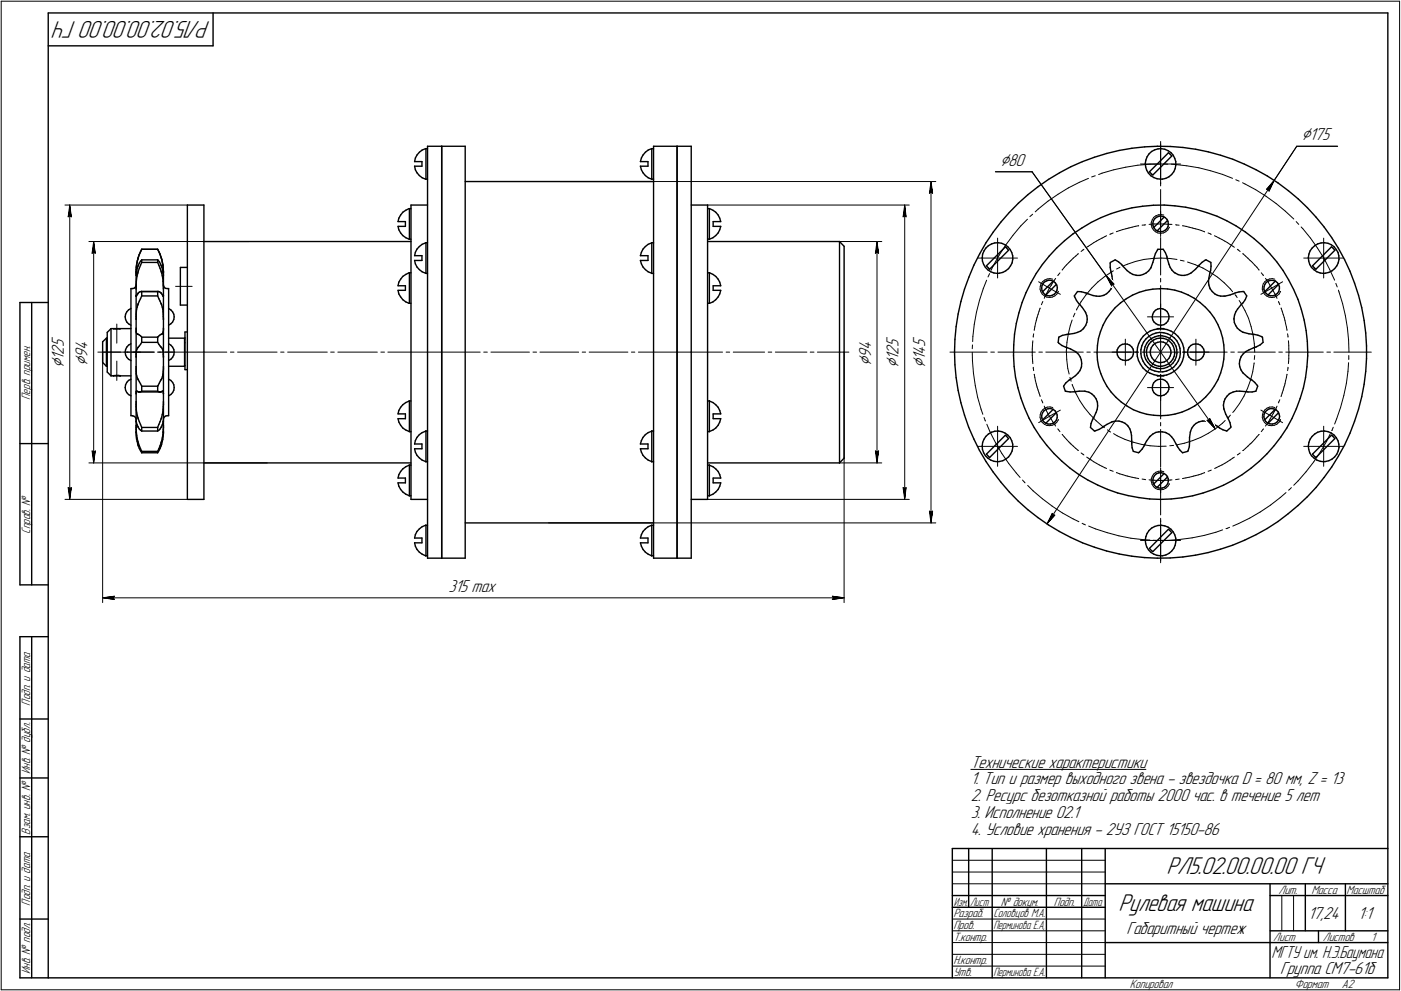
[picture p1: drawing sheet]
<svg xmlns="http://www.w3.org/2000/svg" width="595mm" height="421mm" viewBox="0 0 595 421" stroke-linecap="round" stroke-linejoin="round" font-family="sans-serif">
<defs><g id="words">
<g font-size="10.9">
<text x="89.5" y="9" transform="rotate(-180 89.5 9)">РЛ5.02.00.00.00 ГЧ</text>
<text x="495.5" y="371.5">РЛ5.02.00.00.00 ГЧ</text>
<text x="475.1" y="386.9">Рулевая машина</text>
</g>
<g font-size="8.5">
<text x="552.8" y="59.6">Ç175</text>
<text x="424.8" y="70.4">Ç80</text>
<text x="37.2" y="155.4" transform="rotate(-90 37.2 155.4)">Ç</text>
<text x="370" y="155.4" transform="rotate(-90 370 155.4)">Ç</text>
<text x="27.1" y="156.3" transform="rotate(-90 27.1 156.3)">Ç</text>
<text x="381.7" y="156.3" transform="rotate(-90 381.7 156.3)">Ç</text>
<text x="392.9" y="156.3" transform="rotate(-90 392.9 156.3)">Ç</text>
</g>
<g font-size="7.8">
<text x="27.1" y="147.6" transform="rotate(-90 27.1 147.6)">5</text>
<text x="37.2" y="148.8" transform="rotate(-90 37.2 148.8)">4</text>
<text x="370" y="148.8" transform="rotate(-90 370 148.8)">4</text>
<text x="381.7" y="147.6" transform="rotate(-90 381.7 147.6)">5</text>
<text x="392.9" y="147.6" transform="rotate(-90 392.9 147.6)">5</text>
<text x="27.1" y="152.9" transform="rotate(-90 27.1 152.9)">1</text>
<text x="27.1" y="150.7" transform="rotate(-90 27.1 150.7)">2</text>
<text x="37.2" y="152" transform="rotate(-90 37.2 152)">9</text>
<text x="370" y="152" transform="rotate(-90 370 152)">9</text>
<text x="381.7" y="152.9" transform="rotate(-90 381.7 152.9)">1</text>
<text x="381.7" y="150.7" transform="rotate(-90 381.7 150.7)">2</text>
<text x="392.9" y="152.9" transform="rotate(-90 392.9 152.9)">1</text>
<text x="392.9" y="150.7" transform="rotate(-90 392.9 150.7)">4</text>
<text x="190.5" y="251.5">315 max</text>
<text x="412.4" y="326.2">Технические характеристики</text>
<text x="412.4" y="333.3">1. Тип и размер выходного звена - звездочка D = 80 мм, Z = 13</text>
<text x="412.4" y="340.4">2. Ресурс безотказной работы 2000 час. в течение 5 лет</text>
<text x="412.4" y="347.6">3. Исполнение 02.1</text>
<text x="412.4" y="354.7">4. Условие хранения - 2УЗ ГОСТ 15150-86</text>
<text x="555.7" y="390.5">17,24</text>
<text x="576.9" y="390.5">1:1</text>
<text x="478.5" y="396.9">Габаритный чертеж</text>
<text x="543.8" y="414">Группа СМ7-61б</text>
</g>
<text font-size="7.7" x="540.1" y="407.1">МГТУ им. Н.Э.Баумана</text>
<g font-size="5.4">
<text x="12.8" y="169.9" transform="rotate(-90 12.8 169.9)">Перв. примен.</text>
<text x="12.8" y="226.8" transform="rotate(-90 12.8 226.8)">Справ. !</text>
<text x="12.8" y="299.7" transform="rotate(-90 12.8 299.7)">Подп. и дата</text>
<text x="12.8" y="328.8" transform="rotate(-90 12.8 328.8)">Инв. ! дубл.</text>
<text x="12.8" y="354.6" transform="rotate(-90 12.8 354.6)">Взам. инв. !</text>
<text x="543.1" y="379.8">Лит.</text>
<text x="557.1" y="379.8">Масса</text>
<text x="572" y="379.8">Масштаб</text>
<text x="12.8" y="384.7" transform="rotate(-90 12.8 384.7)">Подп. и дата</text>
<text x="405" y="389.8">Разраб.</text>
<text x="422" y="389.8">Соловцов М.А.</text>
<text x="425.2" y="384.8">! докум.</text>
<text x="447.6" y="384.8">Подп.</text>
<text x="405" y="394.8">Пров.</text>
<text x="405" y="399.8">Т.контр.</text>
<text x="540.9" y="399.8">Лист</text>
<text x="561.9" y="399.8">Листов</text>
<text x="582.4" y="399.8">1</text>
<text x="12.8" y="413.8" transform="rotate(-90 12.8 413.8)">Инв. ! подл.</text>
<text x="405" y="409.8">Н.контр.</text>
<text x="405" y="414.8">Утв.</text>
<text x="480" y="419.8">Копировал</text>
<text x="550" y="419.8">Формат</text>
<text x="570" y="419.8">A2</text>
</g>
<g font-size="5.3">
<text x="405.1" y="384.8">Изм.</text>
<text x="412.1" y="384.8">Лист</text>
<text x="460.1" y="384.8">Дата</text>
<text x="422" y="394.8">Перминова Е.А,</text>
<text x="422" y="414.8">Перминова Е.А.</text>
</g>
</g></defs>
<g fill="none" stroke="#000" stroke-width=".59">
<path d="M20.5 5.5v410zM20.5 5.5h569zM20.5 19.5h70zM90.5 5.5v14zM589.5 5.5v410zM176.1 70.6l.3 1.5zM176.1 70.6h3.1zM176.1 68.7h3.1zM176.4 67.1l-.3 1.6zM176.4 72.1l.7 1.3zM177.1 65.9l-.7 1.2zM177.1 73.4l1 1.2z"/>
<path d="M178.1 64.7l-1 1.2zM178.1 64.7l1.2-.9zM178.1 74.6l1.2 .9zM179.2 68.7v1.9zM179.3 63.8l1.5-.6zM179.3 75.5l1.5 .6zM180.8 63.2h.1M180.8 76.1h.1M180.9 63.2h.7zM180.9 76.1h.7zM180.9 63.2v12.9zM181.6 62.1h6z"/>
<path d="M181.6 62.1v175.1zM187.6 62.1v175.1zM187.6 62.1h10zM197.6 77.1h80zM197.6 62.1v175.1zM272 70.6l.5 1.5zM272 70.6h3.3zM272 68.7h3.3zM272.5 67.1l-.5 1.6zM272.5 72.1l.6 1.3zM273.1 65.9l-.6 1.2zM273.1 73.4l1.1 1.2z"/>
<path d="M274.2 64.7l-1.1 1.2zM274.2 64.7l1.1-.9zM274.2 74.6l1.1 .9zM275.3 68.7v1.9zM275.3 63.8l1.5-.6zM275.3 75.5l1.5 .6zM276.8 63.2h.1M276.8 76.1h.1M276.9 63.2h.7zM276.9 76.1h.7zM276.9 63.2v12.9zM277.6 62.1v175.1z"/>
<path d="M277.6 62.1h10zM287.6 62.1v175.1zM287.6 62.1v87.5zM287.6 62.1h6zM293.6 62.1v87.5zM440.9 79.3l4.5-3.1zM445.4 76.2l4.7-2.8zM450.1 73.4l4.7-2.5zM454.8 70.9l5-2.2zM459.8 68.7l5.1-1.9zM464.9 66.8l5.3-1.6zM470.2 65.2l5.2-1.3z"/>
<path d="M475.4 63.9l5.4-.9zM480.8 63l5.4-.6zM486.2 62.4l5.5-.3zM486.5 69.4l.2 1.6zM486.7 71l.4 1.3zM486.7 68l-.2 1.4zM487.1 72.3l.7 1.3zM487.3 66.6l-.6 1.4zM487.8 73.6l1.1 1.1zM488.1 65.4l-.8 1.2zM488.1 65.4l1.1-1.1zM488.3 73l8-8.1z"/>
<path d="M488.3 73l.9 1zM488.9 74.7l1.2 .7zM489.2 64.3l1.3-.6zM489.2 74l.5 .3zM489.7 74.3l8.1-8zM490.1 75.4l1.4 .5zM490.5 63.7l1.4-.5zM491.5 75.9l1.5 .2zM491.7 62.1l5.4 .1zM491.9 63.2h1.5zM493 76.1h.8zM493.4 63.2l1.4 .2z"/>
<path d="M493.8 76.1l1.4-.3zM494.8 63.4l1.3 .6zM495.2 75.8l1.4-.7zM496.1 64l1.3 .9zM496.3 64.9l.5 .4zM496.6 75.1l1.1-.9zM496.8 65.3l1 1zM497.1 62.2l5.4 .5zM497.4 64.9l.9 1.1zM498.3 66l.7 1.3zM498.6 73l-.9 1.2zM499 67.3l.4 1.4z"/>
<path d="M499.2 71.6l-.6 1.4zM499.4 68.7v1.5zM499.4 70.2l-.2 1.4zM502.5 62.7l5.4 .7zM507.9 63.4l5.3 1.1zM513.2 64.5l5.3 1.5zM518.5 66l5.2 1.6zM523.7 67.6l5 2.2zM528.7 69.8l4.9 2.3zM533.6 72.1l4.7 2.7zM538.3 74.8l4.6 2.9zM542.9 77.7l4.4 3.3z"/>
<path d="M79.6 87.1v62.5zM79.6 87.1h7zM86.6 87.1v62.5zM169.1 96.2l.3 1.4zM169.1 96.2h3.1zM169.1 94.1h3.1zM169.4 92.7l-.3 1.4zM169.4 97.6l.8 1.4zM170.2 91.4l-.8 1.3zM170.2 99l.9 1.1zM171.1 90.2l-.9 1.2zM171.1 90.2l1.3-.9z"/>
<path d="M172.2 94.1v2.1zM172.4 89.3l1.3-.7zM173.7 88.6h.1M173.9 88.6h.7zM173.9 88.6v13zM174.6 87.1v125.1zM174.6 87.1h7zM293.6 87.1h7zM300.6 88.6h.7zM300.6 87.1v125.1zM301.4 88.6h.1M301.3 88.6v13z"/>
<path d="M301.4 88.6l1.5 .7zM302.9 89.3l1.1 .9zM302.9 96.2h3.3zM302.9 94.1v2.1zM302.9 94.1h3.3zM304 90.2l1.1 1.2zM305.1 91.4l.6 1.3zM305.1 99l-1.1 1.1zM305.7 92.7l.5 1.4zM305.7 97.6l-.6 1.4zM306.2 96.2l-.5 1.4zM421.9 98.6l-3.1 4.5z"/>
<path d="M425.2 94.3l-3.3 4.3zM428.8 90.3l-3.6 4zM432.6 86.4l-3.8 3.9zM432.6 86.4l4-3.7zM436.6 82.7l4.3-3.4zM455.8 99.4l3.8-2.5zM459.6 96.9l3.9-2.4zM463.5 94.5l4.2-2zM467.7 92.5l4.2-1.7zM471.9 90.8l4.4-1.4zM476.3 89.4l4.5-1.1zM480.8 88.3l4.6-.7z"/>
<path d="M485.4 87.6l4.6-.4zM489.7 94.9l.1 1zM489.8 95.9l.4 1zM490 87.2l4.5-.1zM490 93.8l-.3 1.1zM490.1 96.7l4.4-4.5zM490.2 96.9l.7 .8zM490.5 93l-.5 .8zM490.5 93l.8-.7zM490.9 97.7l.9 .5zM491.3 92.3l1-.4zM491.5 98.1l4.5-4.5z"/>
<path d="M491.8 98.2l1 .3zM492.3 91.9l.7-.1zM492.8 98.5l1.1-.1zM493 91.8l1 .1zM493.9 98.4l1-.5zM494 91.9l1 .6zM494.5 87.1l4.6 .4zM494.9 97.9l.7-.7zM495 92.5l.7 .7zM495.7 93.2l.4 .9zM496.1 94.1l.2 1.1zM496.1 96.3l-.5 .9z"/>
<path d="M496.3 95.2l-.2 1.1zM499.1 87.5l4.6 .6zM503.7 88.1l4.5 .9zM508.2 89l4.5 1.3zM512.7 90.3l4.3 1.6zM517 91.9l4.1 1.9zM521.1 93.8l4 2.2zM525.1 96l3.9 2.6zM529 98.6l3.6 2.7zM547.3 81l4.1 3.5zM551.4 84.5l3.9 3.7zM555.3 88.2l3.8 4.1z"/>
<path d="M559.1 92.3l3.4 4.2zM562.5 96.5l3.2 4.4zM57.8 117v5.8zM57.8 115.5v.5zM57.8 117h.1M57.8 116.4v.4zM57.8 114.6v.7zM57.8 115.3v.7zM57.8 116v1zM57.9 113.4l-.1 2.1zM57.9 115.9l-.1 .5zM57.9 115.9h.1"/>
<path d="M57.9 113.6l-.1 1zM57.9 119.6l-.1 1.1zM58 118.5l-.1 1.1zM58 112.6l-.1 1zM58.1 115.1l-.2 .7zM58.3 114.2l-.2 .9zM58.3 117.3l-.3 1.2zM58.3 111.4l-.3 1.2zM58.3 110.8l-.4 2.6zM58.5 113.3l-.2 .9zM58.5 116.1l-.2 1.2zM58.5 116.1h.1"/>
<path d="M58.5 110.2l-.2 1.2zM58.5 110.2h.1M58.6 115.7l-.1 .3zM58.5 113.3h.1M58.6 109.8l-.1 .3zM58.7 115.4l-.1 .3zM58.7 112.9l-.1 .2zM58.7 109.6l-.1 .2zM58.8 115.1l-.1 .3zM58.7 112.9h.1M58.8 109.3l-.1 .3zM59.1 108.3l-.8 2.5z"/>
<path d="M59.2 111.8l-.4 .9zM59.2 108.1l-.4 1.2zM59.2 114l-.4 1.1zM59.7 111l-.5 .8zM59.7 106.9l-.5 1.2zM59.7 112.7l-.5 1.3zM60.2 105.9h6.8zM60.2 105.9l-1.1 2.4zM60.2 110.4v1.1zM60.2 110.4l-.5 .6zM60.2 105.9l-.5 1zM60.2 110.4h6.8z"/>
<path d="M60.2 111.5l-.5 1.2zM60.2 111.5h6.8zM67 110.4v1.1zM67 105.9l.9 1.9zM67 111.5l.5 1.2zM67 110.4l.2 .3zM67 105.9l.5 1zM67.2 110.7l.5 .6zM67.5 112.7l.5 1.3zM67.5 106.9l.5 1.2zM67.7 111.3l.5 .8zM67.9 107.8l.8 2.5z"/>
<path d="M68 114l.4 1.1zM68 108.1l.4 1.2zM68.2 112.1l.2 .6zM68.4 112.7h.1M68.4 115.1l.1 .3zM68.4 109.3l.1 .3zM68.5 112.9l.1 .2zM68.5 115.4l.1 .3zM68.5 109.6l.1 .2zM68.6 113.1h.1M68.6 115.7l.1 .3zM68.6 109.8l.1 .3z"/>
<path d="M68.7 113.3v.2zM68.7 110.1l.2 1.2zM68.7 116l.2 1.2zM68.7 110.3l.6 2.6zM68.7 113.5l.3 1zM68.9 111.3l.3 1.1zM68.9 117.2l.3 1.2zM69 114.5l.2 .7zM69.2 115.2l.1 .6zM69.2 112.4l.1 1.2zM69.2 118.4l.1 1.2zM69.3 112.9l.1 2.6z"/>
<path d="M69.3 113.6v1zM69.3 115.9v.5zM69.3 115.9h.1M69.3 119.6v1.1zM69.3 114.6l.1 .7zM69.3 116.4l.1 .4zM69.4 115.5v.5zM69.4 117v5.8zM69.4 116v1zM69.4 115.3v.7zM69.4 117h.1M76.6 113.6v16z"/>
<path d="M76.6 113.6h3zM86.6 102.6h88zM169.4 119.9l-.3 1.5zM170.2 118.6l-.8 1.3zM171.1 117.4l-.9 1.2zM171.1 117.4l1.3-.8zM171.1 100.1l1.3 .9zM172.4 116.6l1.3-.7zM172.4 101l1.3 .6zM173.7 115.9h.1M173.7 101.6h.1M173.9 115.9h.7z"/>
<path d="M173.9 115.9v13zM173.9 101.6h.7zM176.1 110.7l.3 1.4zM176.1 110.7h3.1zM176.1 108.6h3.1zM176.4 107.2l-.3 1.4zM176.4 112.1l.7 1.4zM177.1 105.8l-.7 1.4zM177.1 113.5l1 1.1zM178.1 104.7l-1 1.1zM178.1 104.7l1.2-.9zM178.1 114.6l1.2 .9z"/>
<path d="M179.2 108.6v2.1zM179.3 103.8l1.5-.6zM179.3 115.5l1.5 .6zM180.8 103.2h.1M180.8 116.1h.1M180.9 103.1h.7zM180.9 116.2h.7zM180.9 103.1v13.1zM272 110.7l.5 1.4zM272 110.7h3.3zM272 108.6h3.3zM272.5 107.2l-.5 1.4z"/>
<path d="M272.5 112.1l.6 1.4zM273.1 105.8l-.6 1.4zM273.1 113.5l1.1 1.1zM274.2 104.7l-1.1 1.1zM274.2 104.7l1.1-.9zM274.2 114.6l1.1 .9zM275.3 108.6v2.1zM275.3 103.8l1.5-.6zM275.3 115.5l1.5 .6zM276.8 103.2h.1M276.8 116.1h.1M276.9 103.1h.7z"/>
<path d="M276.9 116.2h.7zM276.9 103.1v13.1zM300.6 101.6h.7zM300.6 115.9h.7zM300.6 102.6h56zM301.4 101.6h.1M301.4 115.9h.1M301.3 115.9v13zM301.4 101.6l1.5-.6zM301.4 115.9l1.5 .7zM302.9 101l1.1-.9zM302.9 116.6l1.1 .8z"/>
<path d="M304 117.4l1.1 1.2zM305.1 118.6l.6 1.3zM305.7 119.9l.5 1.5zM356.6 102.6v47zM356.6 102.6l2 2zM358.6 104.6v45zM411.6 117.8l-1.9 5.1zM413.7 112.7l-2.1 5.1zM416.1 107.9l-2.4 4.8zM417.2 109.5l.1 1.4zM417.3 110.9l.5 1.5zM417.4 107.9l-.2 1.6z"/>
<path d="M417.8 112.4l.8 1.2zM418 106.6l-.6 1.3zM418.6 113.6l1 1zM418.8 105.4l-.8 1.2zM418.8 105.4l1.1-1zM418.8 103.1l-2.7 4.8zM419 112.9l8.1-8zM419 112.9l.9 1.1zM419.6 114.6l1.3 .9zM419.9 104.4l1.3-.8zM419.9 114l.5 .4zM420.4 114.4l8-8.1z"/>
<path d="M420.9 115.5l1.3 .5zM421.2 103.6l1.4-.4zM422.2 116l1.6 .2zM422.6 103.2l1.5-.1zM423.8 116.2l.7-.1zM424.1 103.1l1.4 .3zM424.5 116.1l1.5-.4zM425.5 103.4l1.4 .6zM426 115.7l1.2-.6zM426.9 104l1.2 .8zM427.1 104.9l.4 .3zM427.2 115.1l1.2-1z"/>
<path d="M427.5 105.2l.9 1.1zM428.1 104.8l1 1.2zM429.1 106l.7 1.3zM429.3 112.9l-.9 1.2zM429.8 107.3l.4 1.4zM429.9 111.7l-.6 1.2zM430.2 108.7v1.5zM430.2 110.2l-.3 1.5zM440.2 116.2l-2.3 3.9zM442.8 112.4l-2.6 3.8zM443.6 119.9l-.7 .8zM443.6 119.9l.9-.5z"/>
<path d="M444.5 119.4l1-.4zM445.5 119l1 .1zM445.7 108.8l-2.9 3.6zM446.5 119.1l1 .4zM447.5 119.5l.8 .7zM448.8 105.4l3.4-3.1zM448.8 105.4l-3.1 3.4zM452.2 102.3l3.6-2.9zM471.6 113.5l.2 1.6zM471.6 111.8v1.7zM471.7 111.5l2-1.1zM471.7 111.5l-.1 .3z"/>
<path d="M471.8 115.1l.3 .9zM472.1 116l.3 1.3zM472.4 117.3l.2 2.3zM472.6 120l-.2 1.4zM472.6 119.6v.4zM473.7 110.4l1.4 .9zM475.1 111.3l1.3 1.1zM476.4 112.4l.3 .3zM476.7 112.7l.5 .6zM477.2 113.3l1.6 1.7zM478.8 115l1.1 .8zM479.9 115.8l1.3 .8z"/>
<path d="M481.2 116.6l1.3 .3zM482.5 116.9l.4 .1zM482.9 117h1.4zM484.3 117l1.3-.4zM485.6 116.6l1.2-.6zM486.8 116l1.1-.9zM488.8 114l-.9 1.1zM488.9 113.6l-.1 .4zM489.7 111.5l-.8 2.1zM490.1 110.1l-.4 1.4zM490.3 109.3l-.2 .8zM490.8 107.7l-.5 1.6z"/>
<path d="M491.7 106.3l-.9 1.4zM491.8 105.9h2.3zM491.8 105.9l-.1 .4zM494.1 105.9l.9 1.5zM495 107.4l.6 1.5zM495.6 108.9l.1 .4zM495.7 109.3l.2 .8zM495.9 110.1l.7 2.3zM496.6 112.4l.5 1.2zM497.1 113.6l.7 1.2zM497.8 114.8l1.1 1zM498.9 115.8l.3 .2z"/>
<path d="M499.2 116l1.3 .7zM500.5 116.7l1.3 .3zM501.8 117h1.4zM503.2 117l1.3-.3zM504.5 116.7l1.3-.6zM505.8 116.1l.3-.3zM506.1 115.8l1.7-1.4zM508.8 113.3l-1 1.1zM509.4 112.7l1.1-1.2zM509.4 112.7l-.6 .6zM510.5 111.5l1.4-.9zM511.9 110.6l.4-.2z"/>
<path d="M512.3 110.4l2 1.1zM513.3 119.6l.2 1.5zM513.5 118.2l-.2 1.4zM513.9 116l-.4 2.2zM514.2 115.1l-.3 .9zM514.3 114.8l-.1 .3zM514.3 111.5l.1 1.6zM514.4 113.1l-.1 1.7zM532.6 101.3l3.5 3.1zM536.1 104.4l3.2 3.3zM537.9 120l-.6 .8zM537.9 120l.9-.6z"/>
<path d="M538.8 119.4l.9-.3zM539.3 107.7l3 3.5zM539.7 119.1h1.2zM540.9 119.1l1 .4zM541.9 119.5l.7 .6zM542.3 111.2l2.7 3.7zM545 114.9l2.4 4zM547.4 118.9l2.1 4zM555.8 109.5l.1 1.4zM555.9 110.9l.4 1.5zM556 107.9l-.2 1.6zM556.3 112.4l.8 1.2z"/>
<path d="M556.5 106.6l-.5 1.3zM557.1 113.6l1.1 1zM557.4 105.4l-.9 1.2zM557.4 105.4l1.1-1zM557.5 112.9l1 1.1zM558.2 114.6l1.2 .9zM558.5 104.4l1.2-.8zM558.5 114l.5 .4zM559 114.4l8-8.1zM559.4 115.5l1.4 .5zM559.7 103.6l1.5-.4zM560.8 116l1.5 .2z"/>
<path d="M561.2 103.2l1.4-.1zM562.3 116.2l.7-.1zM562.6 103.1l1.5 .3zM563 116.1l1.5-.4zM564.1 103.4l1.4 .6zM564.5 115.7l1.3-.6zM565.5 104l1.2 .8zM565.6 104.9l-8.1 8zM565.6 104.9l.5 .3zM565.7 100.9l2.8 4.6zM565.8 115.1l1.1-1zM566.1 105.2l.9 1.1z"/>
<path d="M566.7 104.8l.9 1.2zM567.6 106l.8 1.3zM567.9 112.9l-1 1.2zM568.4 107.3l.3 1.4zM568.5 111.7l-.6 1.2zM568.5 105.5l2.7 4.8zM568.7 108.7l.1 1.5zM568.8 110.2l-.3 1.5zM571.2 110.3l2.2 4.9zM573.4 115.2l2 5.1zM8.5 128.5v120zM8.5 128.5h12z"/>
<path d="M13.5 128.5v120zM47.2 139.6h.9zM47.2 139.6l-1.6 1.6zM47.2 139.6v10zM48.1 139.6l.3 .1zM48.3 139.6h.1M48.3 139.6h1.3zM48.4 139.7l1 .1zM49.4 139.8l.8-.1zM49.6 139.6h1.4zM50.2 139.7h.6zM50.8 139.7l.3-.1z"/>
<path d="M51 139.6h.1M51.1 139.6h4.5zM51 139.7h.1M53.2 134.6l.1 1.1zM53.3 133.5l-.1 1.1zM53.3 135.7l.5 1.1zM53.8 132.5l-.5 1zM53.8 136.8l.8 .8zM54.6 131.7l-.8 .8zM54.6 131.7l1-.6zM54.6 137.6l1 .6zM55.6 122.6h.6z"/>
<path d="M55.6 122.6v54zM56.2 122.6h.3zM56.5 122.6l.6-.3zM57.7 121.8l-.6 .5zM57.8 121.1l-.1 .7zM57.8 125.5v10.1zM57.8 139.4v12.3zM57.8 139.4v.8zM57.8 135.6v3.8zM57.8 122.8v2.7zM57.8 133.4v1.1zM57.8 134.5v1z"/>
<path d="M57.8 135.5h.1M57.8 125.5v.2zM57.8 125.7h.1M57.8 125.8h.1M57.8 125.9h.1M57.8 120.7v1.1zM57.8 121.8v1zM57.9 132.5l-.1 .9zM58 131.6l-.1 .9zM58 125.7h.1M58.2 125.4l-.2 .3zM58.3 130.6l-.3 1z"/>
<path d="M58.4 125.1l-.2 .3zM58.5 129.6l-.2 1zM58.5 129.6h.1M58.5 124.8h.1M58.5 124.8l-.1 .3zM58.6 124.7h.1M58.6 129.4h.1M58.7 129.1l-.1 .3zM58.8 124.5l.4-.4zM58.7 124.6h.1M58.8 128.9h.1M59.2 124.1l.3-.1z"/>
<path d="M59.2 127.9l-.4 1zM59.5 124l.4-.1zM59.7 126.9l-.5 1zM59.9 123.9h7.3zM60 123.9h.1M60.1 123.9h.1M60.2 123.9h.1M60.2 123.9v1.8zM60.2 125.7h6.8zM60.2 125.7l-.5 1.2zM60.2 123.9h6.8zM67 123.9v1.8z"/>
<path d="M67 125.7l.5 1.2zM67.1 123.9h.1M67.2 123.9h.1M67.2 123.9h.3zM67.5 126.9l.5 1zM67.5 123.9l.3 .1zM67.8 124l.4 .3zM68 127.9l.4 1zM68.2 124.3l.2 .2zM68.5 129.1h.1M68.4 124.5h.1M68.5 129.1l.1 .3z"/>
<path d="M68.5 124.6h.1M68.7 129.5h.1M68.6 124.7h.1M68.7 124.8l.2 .4zM68.7 129.5l.2 1zM68.9 125.2l.3 .4zM68.9 130.5l.3 1zM69.2 125.6l.1 .2zM69.2 131.5l.1 1zM69.3 125.9h.1M69.3 132.5v.9zM69.3 125.8h.1"/>
<path d="M69.3 133.4v1.1zM69.3 134.5l.1 1.1zM69.3 120.7l.1 1.1zM69.4 139.4v12.3zM69.4 125.5v10.1zM69.4 121.3l.3 .7zM69.4 121.1v.2zM69.4 122.8v2.7zM69.4 125.5v.2zM69.4 125.7h.1M69.4 139.4v.8zM69.4 135.6h.1"/>
<path d="M69.4 135.6v3.8zM69.4 121.8v1zM69.7 122l.6 .5zM70.3 122.5l.7 .1zM71 122.6h.6zM71.6 122.6v54zM71.6 131.1l1 .6zM71.6 138.2l1-.6zM72.6 131.7l.7 .8zM72.6 137.6l.7-.8zM73.3 132.5l.5 1zM73.8 133.5l.2 1.1z"/>
<path d="M73.8 135.7l-.5 1.1zM74 134.6l-.2 1.1zM76.6 129.6h3zM169.1 123.4l.3 1.5zM169.1 123.4h3.1zM169.1 121.4h3.1zM169.4 124.9l.8 1.3zM170.2 126.2l.9 1.1zM171.1 127.3l1.3 1zM172.2 121.4v2zM172.4 128.3l1.3 .6zM173.7 128.9h.1"/>
<path d="M173.9 128.9h.7zM300.6 128.9h.7zM301.4 128.9h.1M301.4 128.9l1.5-.6zM302.9 128.3l1.1-1zM302.9 123.4h3.3zM302.9 121.4v2zM302.9 121.4h3.3zM305.1 126.2l-1.1 1.1zM305.7 124.9l-.6 1.3zM306.2 123.4l-.5 1.5zM406.1 138.8l-.5 5.4z"/>
<path d="M407 133.4l-.9 5.4zM408.2 128.1l-1.2 5.3zM409.7 122.9l-1.5 5.2zM431.7 137.4l-.7 4.6zM432.8 132.9l-1.1 4.5zM434.2 128.5l-1.4 4.4zM435.9 124.3l-1.7 4.2zM437.9 120.1l-2 4.2zM442.5 122.4l.1 1zM442.6 123.4l.5 1zM442.6 121.3l-.1 1.1zM442.9 120.7l-.3 .6z"/>
<path d="M442.9 124l4.5-4.5zM443.1 124.4l.8 .7zM443.9 125.1l.9 .5zM444.2 125.3l4.5-4.5zM444.8 125.6l1.1 .1zM445.9 125.7l1.1-.2zM447 125.5l.9-.5zM448.3 120.2l.6 1zM448.6 124.2l-.7 .8zM448.9 121.2l.3 1zM449 123.3l-.4 .9zM449.2 122.2l-.2 1.1z"/>
<path d="M456.4 125.7l.1 .5zM456.5 126.2l.8 1.5zM457.3 127.7l.9 1.2zM457.7 123.9l-1.3 1.8zM457.7 123.9l1.6 .1zM458.2 128.9l.6 .6zM458.8 129.5l.9 1.1zM459.3 124l1.6 .4zM459.7 130.6l1.3 1.9zM460.3 139.4l-.1 .3zM460.9 124.4l.4 .1zM461 132.5l.2 .3z"/>
<path d="M461.2 138.3l-.9 1.1zM461.2 132.8l.5 1.4zM461.3 124.5l.8 .3zM461.7 136.9l-.5 1.4zM461.7 134.2l.2 1.4zM461.9 135.6l-.2 1.3zM462.1 124.8l2.2 .8zM464.3 125.6l1.4 .2zM465.7 125.8l1.4 .1zM467.1 125.9l1.4-.3zM468.5 138.2l-1.1 2.8zM468.5 125.6l.4-.1z"/>
<path d="M468.9 125.5l1.2-.7zM470 135.5l-1.5 2.7zM470.1 124.8l1.1-1zM471.8 133l-1.8 2.5zM471.9 122.8l-.7 1zM472.4 121.4l-.5 1.4zM473.7 130.7l-1.9 2.3zM473.7 130.7l2.3-2zM476 128.7l2.5-1.8zM478.5 126.9l2.6-1.5zM481.1 125.4l2.8-1.2zM483.9 124.2l2.8-.8z"/>
<path d="M486.7 123.4l3-.5zM489.5 134.7l.1 1.1zM489.6 135.8l.5 .9zM489.6 133.6l-.1 1.1zM489.7 122.9l3-.2zM490.1 132.7l-.5 .9zM490.1 136.7l.9 .8zM490.8 131.8l-.7 .9zM490.8 131.8l.9-.5zM491 137.5l.9 .5zM491.7 139.6h.1M491.7 139.6h2.7z"/>
<path d="M491.7 131.3l1.1-.2zM491.9 138l1.1 .2zM492.2 139.7h1.7zM492.7 122.7l.3-.1zM492.8 131.1l1.1 .1zM493 122.6l3 .2zM493 138.2h.4zM493.4 138.2l1.1-.3zM493.9 139.7l1.9 .3zM493.9 131.2l1 .5zM494.4 139.6h.1M494.5 137.9l.8-.6z"/>
<path d="M494.9 131.7l.8 .6zM495.7 132.3l.6 1zM496 122.8l3 .5zM496.1 136.5l-.8 .8zM496.3 133.3l.3 1.1zM496.5 135.5l-.4 1zM496.6 134.4l-.1 1.1zM499 123.3l2.9 .8zM501.9 124.1l2.8 1.2zM504.7 125.3l2.6 1.4zM507.3 126.7l2.5 1.8zM509.8 128.5l2.3 2.1z"/>
<path d="M512.1 130.6l2 2.2zM513.5 121.1l.4 1.3zM513.9 122.4l.2 .4zM514.1 132.8l1.8 2.4zM514.1 122.8l.8 1.1zM514.9 123.9l1.1 1zM515.9 135.2l1.4 2.6zM516 124.9l1.1 .6zM517.1 125.5l1.4 .3zM517.3 137.8l1.2 2.8zM518.5 125.8h1.4zM519.9 125.8h.5z"/>
<path d="M520.4 125.8l2.2-.5zM522.6 125.3l1.3-.5zM523.9 124.8l.8-.3zM524.2 135.6l.1 1.5zM524.2 135.3v.3zM524.3 137.1l.6 1.2zM524.4 133.9l-.2 1.4zM524.7 124.5l1.6-.5zM524.9 138.3l.7 1.1zM524.9 132.5l-.5 1.4zM525.6 139.4l1.1 1zM525.7 131.3l-.8 1.2z"/>
<path d="M526.3 124l1.6-.1zM527.1 129.5l-1.4 1.8zM527.7 128.9l-.6 .6zM527.9 123.9h.4zM528.1 128.6l-.4 .3zM528.3 123.9l1.3 1.8zM529 127.3l-.9 1.3zM529.6 125.7l-.6 1.6zM536.9 122.9l.3 1zM537 121.8l-.1 1.1zM537.2 123.9l.7 .8zM537.2 124l4.5-4.5z"/>
<path d="M537.3 120.8l-.3 1zM537.9 124.7l.8 .7zM538.6 125.3l4.5-4.5zM538.7 125.4l1 .2zM539.7 125.6h1.1zM540.8 125.6l1-.3zM541.8 125.3l.8-.7zM542.6 120.1l.5 .6zM543.1 120.7l.4 1.1zM543.2 123.8l-.6 .8zM543.5 121.8v1zM543.5 122.8l-.3 1z"/>
<path d="M549.5 122.9l1.8 4.3zM551.3 127.2l1.5 4.3zM552.8 131.5l1.2 4.5zM554 136l.8 4.5zM575.4 120.3l1.7 5.2zM577.1 125.5l1.3 5.2zM578.4 130.7l1.1 5.4zM579.5 136.1l.6 5.4zM43.6 145.2v8.8zM43.6 145.2l1.6-1.5zM43.6 154l1.6 1.6zM45.2 155.6h.4z"/>
<path d="M45.2 143.7h.4zM45.2 143.7v11.9zM45.6 158.1l1.6 1.6zM45.6 141.2v8.4zM45.6 149.6v8.5zM47.2 159.7h.9zM47.2 149.6v10.1zM48.1 159.6h.3zM48.1 159.6h.1M48.3 159.7h1.3zM48.3 159.6h.1M48.4 159.6l1-.1z"/>
<path d="M49.4 159.5h.9zM49.6 159.7h1.4zM50.3 159.5l.5 .1zM50.8 159.6h.3zM51 159.6h.1M51.1 159.7h4.5zM51.1 159.7h.1M53.2 149.6l.1 1.2zM53.3 148.5l-.1 1.1zM53.3 150.8l.5 1zM53.8 147.5l-.5 1zM53.8 151.8l.8 .9z"/>
<path d="M54.6 146.6l-.8 .9zM54.6 146.6l1-.6zM54.6 152.7l1 .5zM57.8 155.8v11.5zM57.8 140.2v.6zM57.8 140.8l.1 .4zM57.8 151.7v4.1zM57.8 155.8v1zM57.8 156.8v.9zM57.8 157.7l.1 .9zM57.8 149.9v.7zM57.8 150.6v.9z"/>
<path d="M57.8 151.5v.2zM57.9 158.9l.2 .9zM57.9 158.6v.3zM57.9 141.4l.2 .3zM57.9 141.4h.1M57.9 149.4l-.1 .5zM58 148.8l-.1 .6zM58.1 159.8l.2 .7zM58.1 141.7l.2 .2zM58.3 148.3l-.3 .5zM58.5 142h.1M58.6 147.7h.1"/>
<path d="M58.5 147.7l-.2 .6zM58.6 142.1h.1M58.7 142.1h.1M58.8 147.5h.1M58.7 147.6h.1M58.8 142.1l.4 .2zM59.2 142.3l.5 .4zM59.2 147l-.4 .5zM59.7 142.7l.5 .6zM59.7 146.3l-.5 .7zM60.2 143.3v2.2zM60.2 143.3h6.8z"/>
<path d="M60.2 145.5h6.8zM60.2 145.5l-.5 .8zM67 143.3v2.2zM67 145.5l.5 .8zM67.1 143.1l-.1 .2zM67.5 146.3l.5 .7zM67.6 142.6l.5-.4zM67.6 142.6l-.5 .5zM68 147l.4 .5zM68.1 142.2l.3-.1zM68.5 147.6h.1M68.4 142.1h.1"/>
<path d="M68.6 147.7h.1M68.5 142.1h.1M68.7 147.7h.1M68.7 147.7l.2 .5zM68.6 142.1h.1M68.7 142h.1M68.7 142l.3-.2zM68.9 148.2l.3 .5zM69.2 159.3l-.2 .7zM69.2 148.7l.1 .7zM69.2 141.5l-.2 .3zM69.3 158.6l-.1 .7z"/>
<path d="M69.3 149.4v.5zM69.3 141.2l-.1 .3zM69.3 140.8v.4zM69.3 149.9v.8zM69.3 150.7l.1 .9zM69.3 157.7v.9zM69.4 155.8v11.5zM69.4 151.7v4.1zM69.4 140.2l-.1 .6zM69.4 151.6h.1M69.4 155.8v1zM69.4 156.8l-.1 .9z"/>
<path d="M71.6 146l1 .6zM71.6 153.2l1-.5zM71.6 155.6h6.8zM71.6 143.7h6.8zM72.6 146.6l.7 .9zM73.3 147.5l.5 1zM73.3 151.8l-.7 .9zM73.8 148.5l.2 1.1zM73.8 150.8l-.5 1zM74 149.6l-.2 1.2zM78.6 144h.1M78.4 143.7v11.9z"/>
<path d="M78.6 155.3h.1M78.6 157.1h1zM78.6 145.6v11.5zM78.6 141.1v2.3zM78.6 143.4v2.2zM78.6 141.1h1zM79.6 149.6v62.6zM86.6 149.6v62.6zM287.6 149.6v87.6zM293.6 149.6v87.6zM356.6 149.6v47.1zM358.6 149.6v45z"/>
<path d="M405.5 149.6l.1 5.4zM405.6 144.2l-.1 5.4zM405.6 155l.5 5.4zM430.5 151.1l.3 4.6zM430.6 146.6l-.1 4.5zM430.8 155.7l.6 4.6zM431 142l-.4 4.6zM449.5 145.5l.2 .3zM449.7 143.3l-.2 2.2zM449.7 143.3l1.6-.8zM449.7 145.8l1.4 1zM451.1 146.8l1.5 .7z"/>
<path d="M451.3 142.5l1.6-.3zM452.6 147.5l.8 .2zM452.9 142.2l.4-.1zM453.3 142.1l.8-.1zM453.4 147.7l1.3 .6zM454.1 142l2.3-.4zM454.7 148.3l2.1 1.1zM456.4 141.6l1.3-.4zM456.8 149.4l.2 .1zM456.9 159.6l1-1zM457 149.5l1.1 1zM457.7 141.2l1.4-.6z"/>
<path d="M458.1 150.5l.8 1.2zM458.7 157.5l-.8 1.1zM458.9 151.7l.4 1.2zM459.1 140.6l1.1-.9zM459.3 152.9l.2 1.4zM459.3 156.1l-.6 1.4zM459.4 155.8l-.1 .3zM459.5 154.3l-.1 1.5zM466 149.9l.2 3zM466.2 152.9l.5 3zM466.2 146.8l-.2 3.1zM466.6 143.8l-.4 3z"/>
<path d="M466.7 155.9l.9 2.8zM467.4 141l-.8 2.8zM467.6 158.7l1.2 2.8zM474.5 149.7l.1 1.1zM474.6 148.7l-.1 1zM474.6 150.8l.5 1zM475.1 147.7l-.5 1zM475.1 151.8l.8 .8zM475.8 146.8l-.7 .9zM475.8 146.8l1-.5zM475.9 152.6l1 .4zM476.8 146.3l1.1-.2z"/>
<path d="M476.9 153l1.1 .2zM477.9 146.1l1 .1zM478 153.2h.4zM478.4 153.2l1-.3zM478.9 146.2l1 .4zM479.4 152.9l.9-.6zM479.9 146.6l.8 .8zM480.7 147.4l.6 .9zM481.1 151.5l-.8 .8zM481.3 148.3l.2 1.1zM481.4 150.5l-.3 1zM481.5 149.4l-.1 1.1z"/>
<path d="M483 149.5l.1 1.9zM483.1 151.4l.5 1.8zM483.2 147.7l-.2 1.8zM483.6 153.2l.9 1.6zM483.7 146l-.5 1.7zM484.5 154.8l1 1.5zM484.5 144.3l-.8 1.7zM484.6 148.6v1.7zM484.6 150.3l.3 1.6zM484.9 151.9l.7 1.6zM485.1 146.9l-.5 1.7zM485.5 156.3l1.3 1.3z"/>
<path d="M485.6 153.5l.8 1.4zM485.6 142.8l1.4-1.2zM485.6 142.8l-1.1 1.5zM485.7 145.4l-.6 1.5zM486 149.6l.2 1.5zM486.1 148.8l-.1 .8zM486.2 151.1l.5 1.6zM486.4 154.9l1.2 1.2zM486.4 147.3l-.3 1.5zM486.7 152.7l.8 1.2zM486.7 144l1.3-1.1zM486.7 144l-1 1.4z"/>
<path d="M486.8 157.6l1.6 .9zM487 141.6l1.6-1zM487 149.6l.2 1.4zM487 149v.6zM487.1 145.9l-.7 1.4zM487.2 151l.5 1.4zM487.3 147.7l-.3 1.3zM487.5 153.9l1 1.1zM487.6 156.1l1.4 1zM487.7 152.4l.7 1.2zM487.9 146.4l-.6 1.3zM488 142.9l1.5-.8z"/>
<path d="M488 144.7l1.2-.9zM488 144.7l-.9 1.2zM488.4 158.5l1.7 .7zM488.4 153.6l1.1 .9zM488.5 155l1.3 .9zM488.6 140.6l1.7-.6zM488.6 149.6l.2 1.3zM488.7 148.8l-.1 .8zM488.8 150.9l.5 1.1zM488.9 145.3l1.2-.9zM488.9 145.3l-1 1.1zM489 157.1l1.6 .5z"/>
<path d="M489 147.7l-.3 1.1zM489.2 143.8l1.4-.7zM489.3 152l.8 .9zM489.5 142.1l1.6-.6zM489.5 154.5l1.2 .7zM489.7 146.7l.9-.8zM489.7 146.7l-.7 1zM489.8 155.9l1.4 .5zM490.1 152.9l1 .7zM490.1 144.4l1.2-.6zM490.1 159.2l1.8 .4zM490.3 140l1.9-.3z"/>
<path d="M490.6 157.6l1.7 .4zM490.6 143.1l1.5-.4zM490.6 145.9l1.1-.4zM490.7 155.2l1.5 .4zM491.1 141.5l1.6-.3zM491.1 153.6l1.1 .4zM491.2 156.4l1.6 .2zM491.3 143.8l1.5-.1zM491.6 159.5h.1M491.7 159.7h2.7zM491.7 145.5l1.2-.3zM491.9 159.6h1.9z"/>
<path d="M492.1 142.7h1.5zM492.2 154h1.2zM492.2 155.6h1.3zM492.3 158h1.6zM492.7 141.2l1.7 .2zM492.8 156.6l1.5-.1zM492.8 143.7l1.4 .1zM492.9 145.2l1.3 .2zM493.4 154l1.2-.2zM493.5 155.6l1.5-.3zM493.6 142.7l1.5 .3zM493.8 159.6l1.8-.3z"/>
<path d="M493.9 158l1.7-.4zM494.2 145.4l1.1 .5zM494.2 143.8l1.4 .4zM494.3 156.5l1.5-.5zM494.4 141.4l1.6 .4zM494.4 159.5h.1M494.6 153.8l1-.6zM495 155.3l1.2-.6zM495.1 143l1.5 .6zM495.3 145.9l.9 .7zM495.6 159.3l1.6-.6zM495.6 157.6l1.5-.6z"/>
<path d="M495.6 144.2l1.1 .7zM495.8 140l1.7 .7zM495.8 156l1.4-.7zM496 141.8l1.5 .8zM496.2 146.6l.7 1.1zM496.2 154.7l1.1-.9zM496.5 152.3l-.9 .9zM496.6 143.6l1.2 .9zM496.7 144.9l1.1 1.1zM496.9 147.7l.4 1.1zM497.1 157l1.4-1zM497.1 151.2l-.6 1.1z"/>
<path d="M497.2 155.3l1.1-1zM497.2 158.7l1.7-1zM497.3 148.8l.1 1.2zM497.4 150l-.3 1.2zM497.5 140.7l1.5 .9zM497.5 142.6l1.4 1zM497.8 144.5l1 1.2zM497.8 146l.6 1.2zM498.2 152.7l-.9 1.1zM498.4 147.2l.5 1.3zM498.8 145.7l.7 1.4zM498.8 151.4l-.6 1.3z"/>
<path d="M498.9 157.7l1.3-1.2zM498.9 143.6l1.1 1.3zM498.9 148.5l.1 1.4zM499 141.6l1.4 1.3zM499 149.9l-.2 1.5zM499.1 153l-.8 1.3zM499.5 147.1l.4 1.4zM499.6 154.8l-1.1 1.2zM499.7 151.6l-.6 1.4zM499.9 148.5l.1 1.5zM500 144.9l.7 1.5zM500 150l-.3 1.6z"/>
<path d="M500.4 142.9l1.1 1.5zM500.5 153.3l-.9 1.5zM500.7 146.4l.5 1.6zM501.1 151.8l-.6 1.5zM501.2 148l.2 1.6zM501.4 155.1l-1.2 1.4zM501.4 150.1l-.3 1.7zM501.4 149.6v.5zM501.5 144.4l.8 1.6zM502.2 153.5l-.8 1.6zM502.3 146l.5 1.8zM502.8 151.7l-.6 1.8z"/>
<path d="M502.8 147.8l.2 1.8zM503 149.9l-.2 1.8zM503 149.6v.3zM504.4 149.7l.2 1.1zM504.6 150.8l.5 1zM504.6 148.7l-.2 1zM505 147.7l-.4 1zM505.1 151.8l.9 .8zM505.8 146.8l-.8 .9zM505.8 146.8l.9-.5zM506 152.6l.9 .4zM506.7 146.3l1.1-.2z"/>
<path d="M506.9 153l1.1 .2zM507.8 146.1l1.1 .1zM508 153.2h.3zM508.3 153.2l1.1-.3zM508.9 146.2l1 .4zM509.4 152.9l1-.6zM509.9 146.6l.8 .8zM510.7 147.4l.6 .9zM511 151.5l-.6 .8zM511.3 148.3l.3 1.1zM511.5 150.5l-.5 1zM511.6 149.4l-.1 1.1z"/>
<path d="M518.5 140.6l.8 3zM518.5 158.5l-1.1 2.8zM519.3 143.6l.6 3zM519.3 155.5l-.8 3zM519.9 146.6l.1 3zM519.9 152.6l-.6 2.9zM520 149.6l-.1 3zM526.5 154.5l.1 1.3zM526.6 153.1l-.1 1.4zM526.6 155.8l.5 1.3zM526.7 140.4l1.2 .7zM527.1 151.7l-.5 1.4z"/>
<path d="M527.1 157.1l.8 1.2zM527.3 151.4l-.2 .3zM527.9 141.1l.3 .1zM527.9 158.3l.3 .3zM528.2 158.6l1.6 1.5zM528.2 150.3l1.1-.9zM528.2 150.3l-.9 1.1zM528.2 141.2l2.3 .6zM529.3 149.4l1.2-.7zM530.5 141.8l1.4 .2zM530.5 148.7l2.1-1zM531.9 142l.8 .1z"/>
<path d="M532.6 147.7l.8-.2zM532.7 142.1l1.6 .3zM533.4 147.5l.3-.2zM533.7 147.3l1.6-.7zM534.3 142.4l1.6 .6zM535.3 146.6l1.2-1.1zM535.9 143l.4 .3zM536.3 143.3l.2 2.2zM554.8 140.5l.5 4.5zM555.2 155.9l-.6 4.5zM555.3 145l.2 4.6zM555.5 151.2l-.3 4.7z"/>
<path d="M555.5 149.6v1.6zM580.1 141.5l.4 5.5zM580.1 157.8l-.6 5.4zM580.5 147v5.4zM580.5 152.4l-.4 5.4zM53.2 164.7l.1 1.1zM53.3 163.5l-.1 1.2zM53.3 165.8l.5 1zM53.8 162.5l-.5 1zM53.8 166.8l.8 .8zM54.6 161.6l-.8 .9zM54.6 161.6l1-.5z"/>
<path d="M54.6 167.6l1 .5zM55.6 176.6h.6zM56.2 176.6l.3 .1zM56.5 176.7l.6 .3zM57.1 177l.6 .5zM57.7 177.5l.1 .7zM57.8 170.7v8.2zM57.8 170.7v1.1zM57.8 171.8v1zM57.8 172.8l.1 1.1zM57.8 178.9v1.9zM57.8 166.4v.3z"/>
<path d="M57.8 166.7v.5zM57.8 167.2h.1M57.8 167.3v3.4zM57.8 179.1l.1 .2zM57.8 179.1h.1M57.8 178.9h.1M57.8 178.8h.1M57.9 179.3l.1 .4zM57.9 166.2h.1M57.9 174.2l.2 1.2zM57.9 173.9v.3zM58 179.7l.3 .7z"/>
<path d="M58.1 166.2h.1M58.1 175.4l.2 1.1zM58.2 166.2h.1M58.3 160.5l.2 .5zM58.3 166.3h.1M58.3 176.5l.2 .8zM58.5 161h.1M58.6 166.4h.1M58.5 177.3l.1 .2zM58.6 161.1h.1M58.7 166.5h.1M58.6 177.5l.1 .3z"/>
<path d="M58.7 161.3h.1M58.8 166.5h.1M58.7 177.8l.1 .3zM58.8 178.1l.4 1.1zM58.8 161.4l.4 .7zM58.9 166.5h.1M59.1 166.5h.1M59.2 166.5h.1M59.2 166.5h8.8zM59.2 179.2l.5 1.1zM59.2 162.1l.5 1zM59.3 166.5h.1"/>
<path d="M59.3 166.5h.2zM59.5 166.5l.4-.1zM59.7 163.1l.5 1zM59.9 166.4l.3-.2zM60.2 164.1v2.1zM60.2 164.1h6.8zM60.2 166.2h6.8zM67 164.1v2.1zM67 166.2l.3 .2zM67.1 163.8l-.1 .3zM67.3 166.4l.3 .1zM67.6 162.8l-.5 1z"/>
<path d="M67.6 166.5h.3zM67.9 166.5h.1M68 179.2l-.5 1.1zM68 166.5h.1M68.1 162l-.5 .8zM68.2 166.5h.1M68.4 161.4l-.3 .6zM68.4 178.1l-.4 1.1zM68.4 161.4h.1M68.5 166.5h.1M68.5 177.8l-.1 .3zM68.6 177.5l-.1 .3z"/>
<path d="M68.5 161.3h.1M68.7 166.4h.1M68.6 166.4h.1M68.7 177.3l-.1 .2zM68.6 161.1h.1M68.7 160.8h.1M68.8 166.3h.1M68.9 176.2l-.2 1.1zM69 166.2h.1M69 160l-.3 .8zM69.1 166.2h.1M69.2 179.8l-.3 .7z"/>
<path d="M69.2 175.1l-.3 1.1zM69.3 166.2h.1M69.3 179.3l-.1 .5zM69.3 173.9l-.1 1.2zM69.3 166.4v.3zM69.3 166.7l.1 .5zM69.3 172.8v1.1zM69.3 179.1v.2zM69.3 179.1h.1M69.4 170.7v8.2zM69.4 178v.2zM69.4 167.2h.1"/>
<path d="M69.4 170.7v1.1zM69.4 171.8l-.1 1zM69.4 178.9v1.9zM69.4 167.3v3.4zM69.3 178.9h.1M69.4 178.8h.1M69.7 177.3l.6-.5zM69.7 177.3l-.3 .7zM70.3 176.8l.7-.2zM71 176.6h.6zM71.6 161.1l1 .5zM71.6 168.1l1-.5z"/>
<path d="M72.6 161.6l.7 .9zM73.3 162.5l.5 1zM73.3 166.8l-.7 .8zM73.8 163.5l.2 1.2zM73.8 165.8l-.5 1zM74 164.7l-.2 1.1zM169.1 177.9l.3 1.4zM169.1 177.9h3.1zM169.1 175.9h3.1zM169.4 174.4l-.3 1.5zM169.4 179.3l.8 1.4zM170.2 173.1l-.8 1.3z"/>
<path d="M171.1 172l-.9 1.1zM171.1 172l1.3-1zM172.2 175.9v2zM172.4 171l1.3-.6zM173.7 170.4h.1M173.9 170.3h.7zM173.9 170.3v13.1zM300.6 170.3h.7zM301.4 170.4h.1M301.3 170.3v13.1zM301.4 170.4l1.5 .6zM302.9 171l1.1 1z"/>
<path d="M302.9 177.9h3.3zM302.9 175.9v2zM302.9 175.9h3.3zM304 172l1.1 1.1zM305.1 173.1l.6 1.3zM305.7 174.4l.5 1.5zM305.7 179.3l-.6 1.4zM306.2 177.9l-.5 1.4zM406.1 160.4l.9 5.5zM407 165.9l1.2 5.2zM408.2 171.1l1.5 5.3zM409.7 176.4l1.8 5.1z"/>
<path d="M431.4 160.3l1 4.5zM432.4 164.8l1.3 4.4zM433.7 169.2l1.6 4.3zM435.3 173.5l1.8 4.2zM437.1 177.7l2.2 4zM442.5 176.5l.1 1zM442.6 177.5l.3 1.1zM442.8 175.5l-.3 1zM442.9 178.6l.4 .6zM442.9 178.4l4.5-4.5zM443.3 179.2l.9 .5zM443.4 174.6l-.6 .9z"/>
<path d="M443.4 174.6l.8-.6zM444.2 179.7l1 .5zM444.2 174l1-.3zM445.2 173.7l1.1-.1zM446.3 173.6l1 .3zM447.2 179.9l.9-.6zM447.3 173.9l.8 .6zM448.1 174.5l.6 .8zM448.7 175.3l.4 1.1zM448.7 178.5l-.6 .8zM448.7 175.3l-4.5 4.5zM449.1 176.4v1.1z"/>
<path d="M449.1 177.5l-.4 1zM451.8 164.1l.7 2.1zM452.5 166.2l.5 .1zM452.7 162.7l-.9 1.4zM452.7 162.7l1.3-1.1zM453 166.3l1.6 .2zM454 161.6l.3-.2zM454.3 161.4l.7-.4zM454.6 166.5h1.7zM455 161l1.9-1.4zM456.3 166.5l.7-.1zM457 166.4l1.5-.2z"/>
<path d="M458.5 166.2h2.3zM460.8 166.2l.3 .1zM461.1 166.3l1.4 .3zM462.5 166.6l1.2 .7zM463.5 179.9l-.3 1.7zM463.7 167.3l1 .9zM464.1 178.4l-.6 1.5zM464.2 178.1l-.1 .3zM464.7 177.3l-.5 .8zM464.7 168.2l.9 1.2zM465.6 169.4l.5 1.3zM465.6 175.3l-.9 2z"/>
<path d="M466.1 170.7l.1 .3zM466.1 173.9l-.5 1.4zM466.2 171l.1 1.5zM466.3 172.5l-.2 1.4zM468.8 161.5l1.4 2.7zM470.2 164.2l1.8 2.4zM472 166.6l2 2.2zM472.2 179.3l.3-.1zM472.5 179.2l1.4-.3zM473.9 178.9h1.4zM474 168.8l2.3 2.1zM475.3 178.9l1.3 .3z"/>
<path d="M476.3 170.9l2.5 1.7zM476.6 179.2l1.3 .6zM477.9 179.8l1.1 1zM478.8 172.6l2.6 1.5zM481.4 174.1l2.8 1.1zM484.2 175.2l3 .8zM487.2 176l2.9 .4zM489.5 164.8l.1 1zM489.6 165.8l.5 1zM489.6 163.7l-.1 1.1zM490.1 162.6l-.5 1.1zM490.1 176.4l3.1 .2z"/>
<path d="M490.1 166.8l.9 .8zM490.8 161.9l-.7 .7zM490.8 161.9l.9-.6zM491 167.6l.9 .5zM491.7 161.3l1.1-.2zM491.9 168.1h1.1zM492.8 161.1l1.1 .1zM493 168.1h.4zM493.2 176.6l2.9-.2zM493.4 168.1l1.1-.2zM493.9 161.2l1 .4zM494.5 167.9l.8-.6z"/>
<path d="M494.9 161.6l.8 .8zM495.7 162.4l.6 .9zM496.1 166.5l-.8 .8zM496.1 176.4l3-.5zM496.3 163.3l.3 1zM496.5 165.4l-.4 1.1zM496.6 164.3l-.1 1.1zM499.1 175.9l3-.8zM502.1 175.1l2.8-1.2zM504.9 173.9l2.6-1.4zM507.5 172.5l2.4-1.8zM508 179.9l1.3-.7z"/>
<path d="M509.3 179.2l1.4-.3zM509.9 170.7l2.2-2zM510.7 178.9h.3zM511 178.9h1.5zM512.5 178.9l1.3 .4zM513.8 179.3l1.3 .6zM514.2 166.4l-2.1 2.3zM515.1 179.9l2 1.2zM515.9 163.9l-1.7 2.5zM517.4 161.3l-1.5 2.6zM519.7 172.1l.2 1.5zM519.9 173.6v.3z"/>
<path d="M519.9 170.7l-.2 1.4zM519.9 173.9l.8 2.1zM520.4 169.5l-.5 1.2zM520.7 176l.7 1.3zM521.2 168.3l-.8 1.2zM521.4 177.3l.4 .8zM521.8 178.1l.7 1.5zM522.2 167.3l.4-.2zM522.2 167.3l-1 1zM522.5 179.6l.3 1.6zM522.6 167.1l1.2-.6zM523.8 166.5l1.5-.3z"/>
<path d="M525.3 166.2h1.3zM526.6 166.2l2.3 .2zM528.9 166.4l.9 .1zM529.8 166.5h.4zM529.8 160.1l1.1 .9zM530.2 166.5h1.7zM530.9 161l.8 .4zM531.7 161.4l1.3 1.1zM531.9 166.5l1.6-.3zM533 162.5l1.1 1.2zM534.1 163.7l.1 .4zM534.2 164.1l-.7 2.1z"/>
<path d="M536.9 177.1l.2 1zM537 176l-.1 1.1zM537.1 178.1l.5 1zM537.2 178.4l4.5-4.5zM537.4 175.1l-.4 .9zM537.4 175.1l.7-.8zM537.6 179.1l.9 .6zM538.1 174.3l1-.6zM538.5 179.7l.9 .4zM538.6 179.8l4.5-4.5zM539.1 173.7l1-.1zM540.1 173.6l1 .1z"/>
<path d="M541.1 173.7l1 .5zM541.5 179.9l.9-.5zM542.1 174.2l.8 .7zM542.9 174.9l.4 1zM543.1 178.6l-.7 .8zM543.3 175.9l.3 1zM543.4 177.9l-.3 .7zM543.6 176.9l-.2 1zM548.8 177.8l-2.2 4.1zM550.7 173.7l-1.9 4.1zM552.3 169.3l-1.6 4.4zM553.6 164.9l-1.3 4.4z"/>
<path d="M554.6 160.4l-1 4.5zM575.4 179l-2 5.1zM577.1 173.8l-1.7 5.2zM578.4 168.6l-1.3 5.2zM579.5 163.2l-1.1 5.4zM8.5 188.5h12zM57.8 180.8v2.9zM57.8 180.8v.7zM57.8 181.5v1zM57.8 182.5l.1 1.1zM57.8 183.4v.3zM57.8 184.8l.1 .8z"/>
<path d="M57.8 184.2v.6zM57.8 183.7v.5zM57.9 183.6h.1M57.9 183.6l.2 1.3zM57.9 185.6l.1 .9zM58 186.5l.3 1zM58.1 184.9l.2 1.2zM58.3 180.4l.2 .7zM58.3 186.1l.2 1.3zM58.3 187.5l.2 1.1zM58.5 188.6h.1M58.5 187.4l.1 .2z"/>
<path d="M58.5 188.7l.1 .3zM58.6 181.3h.1M58.6 187.6l.1 .3zM58.6 189l.1 .2zM58.7 181.4h.1M58.7 187.9l.1 .2zM58.7 189.2l.1 .3zM58.8 181.6h.1M58.8 188.1l.4 1.3zM58.8 181.6l.4 .7zM58.8 189.5l.4 1.1zM59.2 189.4l.5 1.3z"/>
<path d="M59.2 182.3l.5 .5zM59.2 190.6l.5 .9zM59.7 190.7l.5 1.1zM59.7 182.8l.5 .3zM59.7 191.5l.5 .9zM59.7 180.3l.5 1.3zM60.2 181.6v1.5zM60.2 191.8v.6zM60.2 181.6h6.8zM60.2 192.4h6.8zM60.2 191.8h6.8zM60.2 183.1h6.8z"/>
<path d="M67 191.8v.6zM67 181.6v1.5zM67 183.1l.5-.3zM67.5 180.3l-.5 1.3zM67.5 182.8l.5-.5zM67.5 191.5l-.5 .9zM67.5 190.7l-.5 1.1zM68 190.6l-.5 .9zM68 189.4l-.5 1.3zM68.4 181.6l-.4 .7zM68.4 189.5l-.4 1.1zM68.4 188.1l-.4 1.3z"/>
<path d="M68.5 189.2l-.1 .3zM68.5 181.4h.1M68.5 187.9l-.1 .2zM68.6 189l-.1 .2zM68.6 181.3h.1M68.6 187.6l-.1 .3zM68.7 188.7l-.1 .3zM68.7 181.1h.1M68.7 187.4l-.1 .2zM68.9 180.5l-.2 .6zM68.9 187.6l-.2 1.1zM68.9 186.1l-.2 1.3z"/>
<path d="M69.2 186.6l-.3 1zM69.2 184.8l-.3 1.3zM69.3 185.6l-.1 1zM69.3 183.6h.1M69.3 183.6l-.1 1.2zM69.3 184.8v.8zM69.3 182.5v1.1zM69.4 180.8v2.9zM69.4 184.2l-.1 .6zM69.4 183.7v.5zM69.4 183.4v.3zM69.4 180.8v.7z"/>
<path d="M69.4 181.5l-.1 1zM86.6 196.7h88zM170.2 180.7l.9 1.2zM171.1 199.2l-.9 1.1zM171.1 199.2l1.3-.9zM171.1 181.9l1.3 .8zM172.4 198.3l1.3-.6zM172.4 182.7l1.3 .6zM173.7 197.7h.1M173.7 183.3h.1M173.9 197.6h.7zM173.9 197.6v13.1z"/>
<path d="M173.9 183.4h.7zM176.1 190.7l.3 1.4zM176.1 190.7h3.1zM176.1 188.6h3.1zM176.4 187.2l-.3 1.4zM176.4 192.1l.7 1.4zM177.1 185.8l-.7 1.4zM177.1 193.5l1 1.1zM178.1 184.7l-1 1.1zM178.1 184.7l1.2-.9zM178.1 194.6l1.2 .9zM179.2 188.6v2.1z"/>
<path d="M179.3 183.8l1.5-.6zM179.3 195.5l1.5 .6zM180.8 183.2h.1M180.8 196.1h.1M180.9 183.1h.7zM180.9 196.2h.7zM180.9 183.1v13.1zM272 190.7l.5 1.4zM272 190.7h3.3zM272 188.6h3.3zM272.5 187.2l-.5 1.4zM272.5 192.1l.6 1.4z"/>
<path d="M273.1 185.8l-.6 1.4zM273.1 193.5l1.1 1.1zM274.2 184.7l-1.1 1.1zM274.2 184.7l1.1-.9zM274.2 194.6l1.1 .9zM275.3 188.6v2.1zM275.3 183.8l1.5-.6zM275.3 195.5l1.5 .6zM276.8 196.1h.1M276.8 183.2h.1M276.9 183.1h.7zM276.9 196.2h.7z"/>
<path d="M276.9 183.1v13.1zM300.6 183.4h.7zM300.6 197.6h.7zM300.6 196.7h56zM301.4 197.7h.1M301.3 197.6v13.1zM301.4 183.3l1.5-.6zM301.4 183.3h.1M301.4 197.7l1.5 .6zM302.9 182.7l1.1-.8zM302.9 198.3l1.1 .9zM304 199.2l1.1 1.1z"/>
<path d="M305.1 180.7l-1.1 1.2zM358.6 194.6l-2 2.1zM411.5 181.5l2.2 5zM413.7 186.5l2.4 4.8zM416.1 191.3l2.7 4.8zM417.2 189.5l.1 1.4zM417.3 190.9l.5 1.5zM417.4 188l-.2 1.5zM417.8 192.4l.8 1.2zM418 186.6l-.6 1.4zM418.6 193.6l1 1zM418.8 185.4l-.8 1.2z"/>
<path d="M418.8 185.4l1.1-1zM418.8 196.1l3.1 4.5zM419 193l8.1-8.1zM419 193l.9 1zM419.6 194.6l1.3 .9zM419.9 184.4l1.3-.8zM419.9 194l.5 .4zM420.4 194.4l8-8zM420.9 195.5l1.3 .5zM421.2 183.6l1.4-.4zM422.2 196l1.6 .2zM422.6 183.2l1.5-.1z"/>
<path d="M423.8 196.2l.7-.1zM424.1 183.1l1.4 .3zM424.5 196.1l1.5-.4zM425.5 183.4l1.4 .6zM426 195.7l1.2-.6zM426.9 184l1.2 .8zM427.1 184.9l.4 .4zM427.2 195.1l1.2-1zM427.5 185.3l.9 1.1zM428.1 184.8l1 1.1zM429.1 185.9l.7 1.4zM429.3 193l-.9 1.1z"/>
<path d="M429.8 187.3l.4 1.4zM429.9 191.6l-.6 1.4zM430.2 188.7v1.5zM430.2 190.2l-.3 1.4zM439.3 181.7l2.6 3.9zM441.9 185.6l2.8 3.6zM444.7 189.2l3 3.5zM445.2 180.2h1zM446.2 180.2l1-.3zM447.7 192.7l3.3 3.2zM451 195.9l3.5 3zM454.5 198.9l3.7 2.7z"/>
<path d="M463.2 181.6l1.7 1.5zM464.9 183.1l.3-.1zM465.2 183l1.7-.5zM466.9 182.5l1.4-.9zM468.3 181.6l.7-.5zM469 181.1l1.2-.8zM470.2 180.3l2-1zM479 180.8l.2 .3zM479.2 181.1l.8 1.2zM480 182.3l.4 1.3zM480.4 183.6l.3 1.4zM480.7 185v2.4z"/>
<path d="M480.7 188.6l.2 1.6zM480.7 188.1v.5zM480.7 187.4v.7zM480.9 190.2l.5 1.6zM481.4 191.8l2.2 .6zM483.6 192.4l.4-.3zM485.1 190.8l-1.1 1.3zM486 189.5l-.9 1.3zM486.3 188.7l-.3 .8zM487 187.5l-.7 1.2zM488.4 185.6l-1.4 1.9zM488.6 185.3l1.1-.9z"/>
<path d="M488.6 185.3l-.2 .3zM489.7 184.4l1.3-.7zM491 183.7l1.3-.2zM492.3 183.5h1.4zM493.7 183.5l1.3 .2zM495 183.7l.4 .2zM495.4 183.9l1.3 .7zM496.7 184.6l1 1zM497.7 185.6l.8 1.1zM498.5 186.7l1.1 2zM499.6 188.7l.4 .8zM500 189.5l.2 .3z"/>
<path d="M500.2 189.8l.9 1.4zM501.1 191.2l1.2 1.2zM502.3 192.4l2.2-.6zM504.7 191.4l-.2 .4zM505.2 189.8l-.5 1.6zM505.3 188.1l-.1 1.7zM505.3 185.9v1.5zM505.3 187.4v.7zM505.6 183.6l-.3 2.3zM505.7 183.3l-.1 .3zM506.2 181.9l-.5 1.4zM507.1 180.8l-.9 1.1z"/>
<path d="M507.1 180.8l.9-.9zM517.1 181.1l.6 .5zM517.7 181.6l.4 .3zM518.1 181.9l1.4 .7zM519.5 182.6l1.6 .5zM521.1 183.1l1.7-1.5zM522.8 181.2v.4zM531.4 199l3.5-3zM534.9 196l3.3-3.2zM539.4 180.1l1.1 .1zM540.5 180.2l1-.3zM541.3 189.3l-3.1 3.5z"/>
<path d="M544.1 185.7l-2.8 3.6zM546.6 181.9l-2.5 3.8zM555.8 189.5l.1 1.4zM555.9 190.9l.4 1.5zM556 188l-.2 1.5zM556.3 192.4l.8 1.2zM556.5 186.6l-.5 1.4zM557.1 193.6l1.1 1zM557.4 185.4l-.9 1.2zM557.4 185.4l1.1-1zM557.5 193l1 1zM558.2 194.6l1.2 .9z"/>
<path d="M558.5 184.4l1.2-.8zM558.5 194l.5 .4zM559 194.4l8-8zM559.4 195.5l1.4 .5zM559.7 183.6l1.5-.4zM560.8 196l1.5 .2zM561.2 183.2l1.4-.1zM562.3 196.2l.7-.1zM562.6 183.1l1.5 .3zM563 196.1l1.5-.4zM564.1 183.4l1.4 .6zM564.5 195.7l1.3-.6z"/>
<path d="M565.5 184l1.2 .8zM565.6 184.9l-8.1 8.1zM565.6 184.9l.5 .4zM565.7 198.5l-3.3 4.4zM565.8 195.1l1.1-1zM566.1 185.3l.9 1.1zM566.7 184.8l.9 1.1zM567.6 185.9l.8 1.4zM567.9 193l-1 1.1zM568.4 187.3l.3 1.4zM568.5 191.6l-.6 1.4zM568.5 193.8l-2.8 4.7z"/>
<path d="M568.7 188.7l.1 1.5zM568.8 190.2l-.3 1.4zM571.2 189.1l-2.7 4.7zM573.4 184.1l-2.2 5zM79.6 212.2h7zM169.1 205.1l.3 1.5zM169.1 205.1h3.1zM169.1 203.1h3.1zM169.4 201.7l-.3 1.4zM169.4 206.6l.8 1.3zM170.2 200.3l-.8 1.4zM170.2 207.9l.9 1.1z"/>
<path d="M171.1 209l1.3 1zM172.2 203.1v2zM172.4 210l1.3 .6zM173.7 210.6h.1M173.9 210.7h.7zM174.6 212.2h7zM293.6 212.2h7zM300.6 210.7h.7zM301.4 210.6l1.5-.6zM301.4 210.6h.1M302.9 210l1.1-1zM302.9 205.1h3.3z"/>
<path d="M302.9 203.1v2zM302.9 203.1h3.3zM305.1 200.3l.6 1.4zM305.1 207.9l-1.1 1.1zM305.7 201.7l.5 1.4zM305.7 206.6l-.6 1.3zM306.2 205.1l-.5 1.5zM421.9 200.6l3.3 4.3zM425.2 204.9l3.6 4.1zM428.8 209l3.8 3.9zM432.6 212.9l4 3.7zM436.6 216.6l4.3 3.3z"/>
<path d="M440.9 219.9l4.4 3.1zM458.2 201.6l3.9 2.4zM462.1 204l4.2 2.1zM466.3 206.1l4.2 1.8zM470.5 207.9l4.3 1.6zM474.8 209.5l4.4 1.1zM479.2 210.6l4.6 .8zM483.8 211.4l4.6 .6zM488.4 212l4.5 .2zM489.7 204l.1 1.1zM489.8 205.1l.5 1zM489.9 203l-.2 1z"/>
<path d="M490.1 205.7l4.4-4.5zM490.3 206.1l.7 .7zM490.4 202.1l-.5 .9zM490.4 202.1l.8-.8zM491 206.8l1 .5zM491.2 201.3l1-.4zM491.5 207.1l4.5-4.5zM492 207.3l1 .1zM492.2 200.9l1-.1zM492.9 212.2l4.6-.2zM493 207.4l.7-.1zM493.2 200.8l1 .3z"/>
<path d="M493.7 207.3l1-.3zM494.2 201.1l.9 .5zM494.7 207l.8-.7zM495.1 201.6l.7 .8zM495.8 202.4l.4 1zM496.1 205.4l-.6 .9zM496.2 203.4l.1 1zM496.3 204.4l-.2 1zM497.5 212l4.6-.5zM502.1 211.5l4.5-.8zM506.6 210.7l4.4-1.2zM511 209.5l4.5-1.6z"/>
<path d="M515.5 207.9l4.2-1.7zM519.7 206.2l4-2.2zM523.7 204l3.9-2.3zM527.6 201.7l3.8-2.7zM547.2 218.3l4.1-3.5zM551.3 214.8l4-3.7zM559.1 207.1l-3.8 4zM562.4 202.9l-3.3 4.2zM176.1 230.6l.3 1.5zM176.1 230.6h3.1zM176.1 228.6h3.1zM176.4 227.2l-.3 1.4z"/>
<path d="M176.4 232.1l.7 1.3zM177.1 225.8l-.7 1.4zM177.1 233.4l1 1.2zM178.1 224.7l-1 1.1zM178.1 224.7l1.2-.9zM178.1 234.6l1.2 .9zM179.2 228.6v2zM179.3 223.8l1.5-.6zM179.3 235.5l1.5 .6zM180.8 223.2h.1M180.8 236.1h.1M180.9 223.2h.7z"/>
<path d="M180.9 236.1h.7zM180.9 223.2v12.9zM181.6 237.2h6zM187.6 237.2h10zM197.6 222.2h80zM272 230.6l.5 1.5zM272 230.6h3.3zM272 228.6h3.3zM272.5 227.2l-.5 1.4zM272.5 232.1l.6 1.3zM273.1 225.8l-.6 1.4zM273.1 233.4l1.1 1.2z"/>
<path d="M274.2 224.7l-1.1 1.1zM274.2 224.7l1.1-.9zM274.2 234.6l1.1 .9zM275.3 228.6v2zM275.3 223.8l1.5-.6zM275.3 235.5l1.5 .6zM276.8 223.2h.1M276.8 236.1h.1M276.9 223.2h.7zM276.9 236.1h.7zM276.9 223.2v12.9zM277.6 237.2h10z"/>
<path d="M287.6 237.2h6zM445.3 223l4.7 2.8zM450 225.8l4.8 2.5zM454.8 228.3l5 2.3zM459.8 230.6l5.1 1.9zM464.9 232.5l5.2 1.6zM470.1 234.1l5.3 1.3zM475.4 235.4l5.3 .9zM480.7 236.3l5.5 .6zM486.2 236.9l5.4 .3zM486.5 229.4l.2 1.6zM486.7 231l.4 1.3z"/>
<path d="M486.7 228l-.2 1.4zM487.1 232.3l.7 1.3zM487.3 226.7l-.6 1.3zM487.8 233.6l1.1 1.1zM488.1 225.4l-.8 1.3zM488.1 225.4l1.1-1zM488.3 233l.9 1zM488.9 234.7l1.2 .8zM489.2 224.4l1.3-.7zM489.2 234l.5 .4zM489.7 234.4l8.1-8.1zM490.1 235.5l1.4 .5z"/>
<path d="M490.5 223.7l1.4-.4zM491.5 236l1.5 .1zM491.6 237.2l5.5-.1zM491.9 223.3l1.5-.1zM493 236.1h.8zM493.4 223.2l1.4 .2zM493.8 236.1l1.4-.3zM494.8 223.4l1.3 .5zM495.2 235.8l1.4-.7zM496.1 223.9l1.3 1zM496.3 224.9l-8 8.1zM496.3 224.9l.5 .4z"/>
<path d="M496.6 235.1l1.1-.9zM496.8 225.3l1 1zM497.1 237.1l5.4-.5zM497.4 224.9l.9 1.1zM498.3 226l.7 1.2zM498.6 233l-.9 1.2zM499 227.2l.4 1.5zM499.2 231.6l-.6 1.4zM499.4 228.7v1.5zM499.4 230.2l-.2 1.4zM502.5 236.6l5.3-.7zM507.8 235.9l5.4-1.1z"/>
<path d="M513.2 234.8l5.2-1.5zM518.4 233.3l5.2-1.7zM523.6 231.6l5.1-2.1zM528.7 229.5l4.9-2.3zM533.6 227.2l4.7-2.7zM538.3 224.5l4.6-2.9zM542.9 221.6l4.3-3.3zM8.5 248.5h12zM8.5 270.5v145zM8.5 270.5h12zM13.5 270.5v145zM8.5 305.5h12z"/>
<path d="M8.5 330.5h12zM8.5 355.5h12zM404.5 360.5h185zM404.5 360.5v55zM411.5 360.5v25zM421.5 360.5v55zM444.5 360.5v55zM459.5 360.5v55zM469.5 360.5v55zM469.5 375.5h120zM539.5 375.5v40zM554.5 375.5v20z"/>
<path d="M571.5 375.5v20zM8.5 390.5h12zM404.5 380.5h65zM404.5 385.5h65zM539.5 380.5h15zM539.5 395.5h50zM554.5 380.5h35zM560.1 395.5v5zM8.5 415.5h12zM20.5 415.5h569zM469.5 400.5h70zM539.5 400.5h50z"/>
</g>
<g fill="none" stroke="#000" stroke-width=".42">
<path d="M.5 .5v420zM.5 .5h594zM594.5 .5v420zM237.6 77.1h159.9zM395.5 77.1l.7 5zM395.5 77.1l-.7 5zM395.5 77.1v145.1zM422.8 73h15.6zM438.4 73l31.4 44zM453.8 79.8l4.7-2.3zM458.5 77.5l3.9-1.7zM463.7 75.2l1.5-.5z"/>
<path d="M466.7 74.2l1.4-.6zM468.1 73.6l5-1.5zM473.1 72.1l5.1-1.1zM478.2 71l5.2-.8zM483.4 70.2l5.1-.4zM484.5 69.7h8.5zM488.5 69.8l4.5-.1zM493 60.1v15.9zM493 77.6v1.4zM493 69.7h8.5zM493 69.7v8.4zM493 61.1v8.6z"/>
<path d="M494.5 69.7l1.6 .1zM497.6 69.8h1.3zM498.9 69.8l5.2 .6zM504.1 70.4l5.2 .9zM509.3 71.3l5 1.3zM514.3 72.6l5 1.5zM519.3 74.1l4.3 1.7zM524.9 76.4l1.5 .6zM527.8 77.6l1 .5zM528.8 78.1l4.6 2.5zM541.3 76.6l-2.2 4.6zM541.3 76.6l-3.3 3.8z"/>
<path d="M541.3 76.6l-96.5 146zM550.8 62.1l-9.5 14.5zM550.8 62.1h17.4zM27.6 87.1h52zM29 92.1l.6-.5zM29.6 87.1l.7 5zM29.6 91.6l.7 .5zM29.6 87.1l-.6 5zM29.6 87.1v125.1zM300.6 87.1h85.6zM383.6 92.1l.7-.5zM384.3 87.1l.6 5z"/>
<path d="M384.3 91.6l.6 .5zM384.3 87.1l-.7 5zM384.3 87.1v125.1zM394.8 82.1l.7-.5zM395.5 81.6l.7 .5zM430.3 100l-3.2 4.2zM433.6 96l-3.3 4zM436.5 93.1l-2.9 2.9zM437.5 92l1.2-1zM439.8 90l1.2-1.2zM441 88.8l4.1-3.3zM445.1 85.5l4.3-3z"/>
<path d="M449.4 82.5l4.4-2.7zM471.4 99.6l.4-.2zM471.8 99.4l1.1-.4zM474.4 98.4h.1M474.4 98.4l1.3-.4zM475.7 98l1.2-.5zM476.9 97.5l1.4-.3zM478.3 97.2l.6-.2zM478.9 97l.7-.1zM479.6 96.9l1.3-.4zM480.9 96.5l1.3-.3zM482.2 96.2l1.3-.3z"/>
<path d="M483.7 95.9h.1M485.1 95.7l1.1-.1zM486.2 95.6l.5-.1zM488.1 95.3l.8-.1zM488.9 95.2h1.4zM489 94.5v1.1zM489 95.6l.4 1.2zM489.4 96.8l.6 .9zM489.5 93.4l-.5 1.1zM490 97.7l.8 .8zM490.1 92.4l.9-.7zM490.1 92.4l-.6 1z"/>
<path d="M490.3 95.2h1.4zM490.8 98.5l1 .5zM491 91.7l1.1-.4zM491.7 95.2h1.3zM491.8 99l1.2 .1zM492.1 91.3l1.2-.1zM493 99.1l1.2-.1zM493 95.2h1.4zM493 95.2v5.3zM493 89.8v5.4zM493 80.5v15.9zM493 98v1.4z"/>
<path d="M493.3 91.2l1.1 .2zM494.2 99l1-.5zM494.4 95.2h1.3zM495.2 98.5l.9-.8zM495.7 95.2l1.4 .1zM496.7 96.7l-.6 1zM496.7 96.7h.1M497.1 95.3h.7zM499.4 95.5l.4 .1zM499.8 95.6l1.1 .1zM502.5 95.9h.1M502.5 95.9l1.4 .3z"/>
<path d="M503.9 96.2l1.2 .3zM505.1 96.5l1.4 .4zM506.5 96.9l.6 .1zM507.1 97l.6 .2zM507.7 97.2l1.4 .3zM509.1 97.5l1.3 .5zM510.4 98l1.2 .5zM511.7 98.5h.1M513.2 99l1 .4zM514.2 99.4l.3 .2zM533.4 80.6l4.4 2.8zM537.8 83.4l4.2 3z"/>
<path d="M538 80.4h.7zM538.7 80.4l.4 .8zM542 86.4l4 3.3zM546 89.7l3.6 3.3zM550.6 94.1l1.1 1.2zM552.7 96.4l.7 .7zM553.4 97.1l3.3 4.1zM37.8 102.6h67.9zM39.1 107.6l.7-.5zM39.8 102.6l.7 5zM39.8 107.1l.7 .5zM39.8 102.6l-.7 5z"/>
<path d="M39.8 102.6v94.1zM356.6 102.6h18zM371.9 107.6l.6-.5zM372.5 102.6l.7 5zM372.5 107.1l.7 .5zM372.5 102.6l-.6 5zM372.5 102.6v94.1zM415.2 109.6h8.6zM419.1 119l-1.4 3.7zM420.4 116.2l-.7 1.5zM421.8 113.1l-.8 1.8zM423.8 109.6h8.4z"/>
<path d="M423.8 109.6v8.5zM423.8 101.2v8.4zM424.3 108.5l-2.5 4.6zM427.1 104.2l-2.8 4.3zM441.2 119.7l4.6 2.7zM442.9 119.6l.9-.6zM442.9 119.6l-.7 1zM443.8 119l1-.5zM444.8 118.5l1.2-.1zM446 118.4l1.2 .2zM448 119l-.8 1.1zM448.4 118.3l-.4 .7z"/>
<path d="M449.6 116.8l-.3 .3zM450.3 115.9l-.7 .9zM451.3 114.6h.1M452.1 113.5l-.8 1.1zM453.1 112.5l-1 1zM454 111.6l-.9 .9zM454.5 111.1l-.5 .5zM454.9 110.7l1-1.1zM454.9 110.7l-.4 .4zM455.9 109.6l1-.8zM456.9 108.8l1.1-.9zM458 107.8h.1"/>
<path d="M459.2 106.8l.9-.6zM460.1 106.2l.3-.3zM461.6 105.1l.7-.5zM462.3 104.6l1.2-.7zM463.5 103.9l1.1-.8zM464.6 103.1l1.2-.7zM465.8 102.4l1.1-.6zM466.3 119.8l2.9-2.3zM466.3 119.8l-2.6 2.6zM466.9 101.8l1.2-.6zM468.1 101.2l1.3-.7zM469.2 117.5l3.1-2z"/>
<path d="M469.4 100.5l.7-.3zM469.8 117l3.4 3.7zM469.8 117l2.4 4.5zM469.8 117l46.4 65.2zM472.3 115.5l.6-.4zM474.3 114.3l1.2-.6zM475.5 113.7l.2-.2zM477.2 112.9l1.7-.6zM478.9 112.3l3.4-1.2zM482.3 111.1l3.6-.9zM485.9 110.2l3.6-.4zM489.5 109.8l3.8-.2z"/>
<path d="M493 100.9v15.9zM493 118.3v1.5zM493.3 109.6l3.6 .2zM496.9 109.8l3.1 .4zM501.4 110.6l1.6 .3zM504.4 111.3l3.3 1.1zM507.7 112.4l3.3 1.5zM511 113.9l3.2 1.8zM514.2 115.7l3 2.1zM515.9 100.2l.7 .3zM516.6 100.5l1.3 .7zM517.2 117.8l2.8 2.3z"/>
<path d="M517.9 101.2l1.2 .6zM519.1 101.8l1.2 .6zM520.3 102.4l1.2 .7zM521.5 103.1l1.1 .8zM522.6 103.9l1.1 .7zM523.7 104.6l.6 .5zM525.6 105.9l.3 .3zM525.9 106.2l.9 .6zM528.1 107.9h.1M528.1 107.9l1 .9zM529.1 108.8l1 .9zM530.1 109.7l.9 1z"/>
<path d="M531 110.7l.5 .4zM531.5 111.1l.5 .5zM532 111.6l1 1zM533 112.6l.9 .9zM533.9 113.5l.9 1.1zM534.8 114.7h.1M535.8 115.9l.6 .9zM536.4 116.8l.3 .3zM537.3 119.6l.9-.6zM537.3 119.6l-.7 1zM537.5 118.3l.6 .7zM538.1 119l.7 1.1z"/>
<path d="M538.2 119l1-.5zM539.2 118.5l1.2-.1zM540.4 118.4l1.1 .2zM553.8 109.6h8.5zM556.7 101.2l2.9 4.2zM559.6 105.4l2.8 4.4zM562.3 109.6h8.5zM562.3 109.6v8.5zM562.3 101.2v8.4zM562.4 109.8l2.4 4.7zM564.8 114.5l2.1 4.5zM49.6 137.7v8.1z"/>
<path d="M74.6 121.7h7zM413.9 137.8l-.6 5.2zM414.8 132.7l-.9 5.1zM416.1 127.7l-1.3 5zM417.7 122.7l-1.6 5zM439.6 138.9l-.3 1.3zM439.8 137.5l-.2 1.4zM440.2 136.2l-.4 1.3zM440.4 135.6l-.2 .6zM440.5 134.9l-.1 .7zM440.9 133.6l-.4 1.3zM441.4 132.2l-.5 1.4z"/>
<path d="M441.8 122.9l.3 1.1zM441.8 131l-.4 1.2zM441.9 121.7l-.1 1.2zM441.9 130.9h.1M442.1 124l.6 1zM442.2 120.6l-.3 1.1zM442.7 125l1 .7zM442.8 128.4l-.4 1.1zM443 128.1l-.2 .3zM443.7 125.7l1 .5zM443.9 126l-.3 .7zM444.5 124.8l-.6 1.2z"/>
<path d="M444.7 126.2l1.2 .2zM445.2 123.6l-.7 1.2zM445.8 122.3h.1M445.8 122.4l-.6 1.2zM445.8 122.4l4.6 2.7zM445.9 126.4l1.1-.2zM446.5 121.2l-.7 1.1zM447 126.2l1.1-.5zM447.2 120.1l-.7 1.1zM448.1 125.7l.8-.7zM449.5 124l-.6 1zM449.5 124h.1"/>
<path d="M454.7 138.3l-.9 3.5zM455.4 136l-.7 2.3zM456.6 133.1l-.7 1.5zM457.4 131.4l-.1 .3zM459.2 128.2l-1.8 3.2zM461.3 125.2l-2.1 3zM463.7 122.4l-2.4 2.8zM472.4 120.7h.8zM472.4 120.7l-.2 .8zM487.4 134.6h5.6zM493 121.3v15.9zM493 138.7v1.5z"/>
<path d="M493 134.6h5.5zM493 134.6v5.6zM493 129.1v5.5zM520 120.1l2.6 2.7zM522.6 122.8l1 1.2zM524.6 125.1l.4 .5zM525 125.6l.5 .8zM526.4 127.7l.6 1zM527 128.7l1.8 3.2zM528.8 131.9l1.6 3.3zM530.4 135.2l1.1 3.6zM531.5 138.8l.8 3.5z"/>
<path d="M535.6 125.1l4.6-2.7zM536.2 122.9l.3 1.1zM536.3 121.7l-.1 1.2zM536.5 124l.6 1zM536.6 120.6l-.3 1.1zM537.1 125l.9 .7zM538 125.7l1.1 .5zM538.8 120.1l.7 1.1zM539.1 126.2l1.2 .2zM539.5 121.2l.7 1.2zM540.2 122.4l.7 1.2zM540.2 122.4l4.6-2.7z"/>
<path d="M540.3 126.4l1.1-.2zM540.9 123.6l.6 1.2zM541.4 126.2l1-.5zM541.5 124.8l.6 1.2zM542.1 126l.4 .7zM542.4 125.7l.9-.7zM543.1 128.1l.1 .3zM543.2 128.4l.4 1.1zM543.9 124l-.6 1zM543.9 124h.1M544.2 131h.1M544.2 131l.5 1.2z"/>
<path d="M544.7 132.2l.4 1.4zM545.1 133.6l.4 1.3zM545.5 134.9l.2 .7zM545.7 135.6l.1 .6zM545.8 136.2l.3 1.3zM546.1 137.5l.3 1.4zM546.4 138.9l.3 1.3zM567.4 120.4l.6 1.5zM568.5 123.3l.3 .7zM568.8 124l1.5 5zM570.3 129l1.2 5.1zM571.5 134.1l.8 5.2z"/>
<path d="M572.3 139.3l.6 5.1zM41.6 149.6h9.6zM43.6 149.6h9.1zM43.6 149.6v106.4zM49.6 153.4v8.2zM52.7 149.6h1.6zM53.6 149.6h6.2zM54.1 149.6h.9zM55.8 149.6h9.6zM56.6 149.6h9zM66.9 149.6h1.6zM67.4 149.6h6.2z"/>
<path d="M70 149.6h9.6zM79.6 149.6h16.8zM97.9 149.6h1.5zM100.9 149.6h16.8zM119.2 149.6h1.4zM122.2 149.6h16.8zM140.5 149.6h1.5zM143.5 149.6h16.8zM161.8 149.6h1.5zM164.8 149.6h16.8zM181.6 149.6h6zM187.6 149.6h16.4z"/>
<path d="M205.5 149.6h1.5zM208.5 149.6h16.4zM226.4 149.6h1.5zM229.4 149.6h16.4zM247.3 149.6h1.5zM250.3 149.6h16.4zM268.2 149.6h1.5zM271.2 149.6h16.4zM287.6 149.6h6zM293.6 149.6h13.3zM308.4 149.6h1.6zM311.5 149.6h13.3z"/>
<path d="M326.3 149.6h1.5zM329.4 149.6h13.3zM344.2 149.6h1.6zM347.2 149.6h13.4zM358.6 149.6v106.4zM403.5 149.6h15.9zM413 149.7l.1 3.6zM413.1 146.6l-.1 1.6zM413.1 153.3l.4 5.3zM413.3 143l-.1 2.1zM413.5 158.6l.8 5.1zM420.9 149.6h1.5z"/>
<path d="M423.9 149.6h15.9zM438.5 148.3v1.3zM438.5 149.6v1.4zM438.5 151l.1 1.3zM438.6 146.9l-.1 1.4zM438.6 152.3l.1 1.4zM438.7 145.5l-.1 1.4zM438.7 153.7v.8zM438.7 144.8v.7zM438.9 142.8v.5zM438.9 156v.4zM438.9 156.4l.2 1.1z"/>
<path d="M439.1 141.8l-.2 1zM439.3 140.2h.1M439.3 159h.1M439.3 159.1l.3 1.3zM441.3 149.6h1.5zM444.2 149.6h16zM453 149.1l.1 3.7zM453.1 152.8l.5 3.7zM453.2 145.5l-.2 3.6zM453.6 156.5l.6 2.4zM453.8 141.8l-.6 3.7zM461.7 149.6h1.4z"/>
<path d="M464.7 149.6h15.9zM472.4 149.6h5.6zM478 149.6h5.5zM478 149.6v5.6zM478 144.1v5.5zM482.1 149.6h1.4zM485.1 149.6h7.9zM493 159.1v5.6zM493 149.6h8zM493 159.1v1.5zM493 149.6v8zM493 141.7v7.9z"/>
<path d="M502.4 149.6h1.5zM502.4 149.6h5.6zM505.5 149.6h15.8zM508 149.6h5.6zM508 149.6v5.6zM508 144.1v5.5zM522.8 149.6h1.5zM525.9 149.6h15.8zM532.1 158l-.9 3.5zM532.3 142.3l.5 3.7zM532.7 154.3l-.6 3.7zM532.7 154.3h.1"/>
<path d="M532.8 146l.2 3.6zM533 151l-.2 1.7zM543.2 149.6h1.5zM546.2 149.6h15.9zM546.7 159.1l-.3 1.3zM546.7 159.1h.1M546.7 140.3h.1M546.9 141.8l.2 1zM547.1 156.4l-.2 1.1zM547.1 156v.4zM547.1 142.8v.5zM547.3 144.8l.1 .7z"/>
<path d="M547.4 153.8l-.1 .7zM547.4 145.5l.1 1.4zM547.5 152.4l-.1 1.4zM547.5 151v1.4zM547.5 148.3v1.3zM547.5 146.9v1.4zM547.5 149.6v1.4zM563.6 149.6h1.5zM566.6 149.6h15.9zM572.6 157.7l-.7 5.2zM572.9 144.4l.1 5.2zM572.9 154.1l-.3 3.6z"/>
<path d="M572.9 152.7h.1M572.9 151v1.6zM414.3 163.7l1 5.1zM415.3 168.8l1.4 5zM416.7 173.8l.8 2.2zM418 177.4l.5 1.3zM418.5 178.7h.1M439.6 160.4l.2 1.4zM439.8 161.8l.4 1.3zM440.2 163.1l.2 .6zM440.4 163.7l.1 .7zM440.5 164.4l.4 1.3z"/>
<path d="M440.9 165.7l.5 1.3zM441.2 179.6l4.6-2.7zM441.4 167l.4 1.2zM441.8 177.4l.3 1.1zM441.8 168.2h.1M441.9 176.2l-.1 1.2zM442.1 178.5l.6 1zM442.2 175.1l-.3 1.1zM442.4 169.8l.4 1zM442.7 179.5l1 .8zM442.8 170.8l.2 .4zM442.9 174.2l.9-.8z"/>
<path d="M442.9 174.2l-.7 .9zM443.6 172.6l.3 .7zM443.8 173.4l1-.4zM443.9 173.3l.6 1.2zM444.5 174.5l.6 1.2zM444.8 173l1.2-.1zM445.1 175.7l.7 1.2zM445.8 176.9l.7 1.2zM445.8 176.9l4.6-2.7zM446 172.9l1.2 .2zM446.5 178.1l.7 1.1zM447.2 179.2l.8 1.1z"/>
<path d="M449.5 178.5l-.6 .9zM449.6 178.2l-.1 .3zM454.5 160.4l.5 1.6zM455.4 163.3l.1 .3zM455.5 163.6l1.4 3.4zM456.9 167l1.7 3.2zM458.6 170.2l2.1 3zM460.7 173.2l2.3 2.9zM463 176.1l2.6 2.6zM465.6 178.7l2.8 2.5zM487.4 164.7h5.6zM493 164.7h5.5z"/>
<path d="M493 164.7v5.5zM493 179.5v1.4zM493 162.1v15.9zM512.7 178.6l3.5 3.6zM512.7 178.6h.9zM513.8 177.8l-.2 .8zM513.8 177.8l2.4 4.4zM520.4 178.6l-1.1 1.2zM521.5 177.6l.5-.4zM522.6 176.4l-.6 .8zM524.3 174.5l-.6 .8zM526.5 171.4l-2.2 3.1z"/>
<path d="M528.4 168.3l-1.9 3.1zM529.9 165l-1.5 3.3zM531.2 161.5l-1.3 3.5zM535.6 174.2l4.6 2.7zM536.2 177.4l.3 1.1zM536.3 176.2l-.1 1.2zM536.5 178.5l.6 1zM536.6 175.1l-.3 1.1zM537.1 179.5l.9 .8zM537.3 174.2l.9-.8zM537.3 174.2l-.7 .9zM538.2 173.4l1-.4z"/>
<path d="M538.8 179.2l-.7 1.1zM539.2 173l1.2-.1zM539.5 178.1l-.7 1.1zM540.2 176.9l-.7 1.2zM540.2 176.9l4.6 2.7zM540.4 172.9l1.1 .2zM540.9 175.7l-.7 1.2zM541.5 174.5l-.6 1.2zM542.1 173.3l-.6 1.2zM542.5 172.6l-.4 .7zM543.2 170.8l-.1 .4zM543.6 169.8l-.4 1z"/>
<path d="M543.9 178.5l-.6 .9zM544 178.2l-.1 .3zM544.2 168.4h.1M544.7 167l-.5 1.3zM545.1 165.7l-.4 1.3zM545.4 164.4l-.3 1.3zM545.7 163.7l-.3 .7zM545.8 163.1l-.1 .6zM546.1 161.8l-.3 1.3zM546.4 160.4l-.3 1.4zM567.8 178l-.9 2.2zM569.5 173.1l-1.7 4.9z"/>
<path d="M570.8 168.1l-1.3 5zM571.9 162.9l-1.1 5.2zM37.8 196.7h75.7zM39.1 191.6l.7 5.1zM39.1 191.6l.7 .5zM39.8 192.1l.7-.5zM40.5 191.6l-.7 5.1zM356.6 196.7h18zM371.9 191.6l.6 5.1zM371.9 191.6l.6 .5zM372.5 192.1l.7-.5zM373.2 191.6l-.7 5.1z"/>
<path d="M415.2 189.7h8.6zM419.2 180.3l1.3 3.2zM420.5 183.5l2.4 4.6zM422.9 188.1l2.6 4.5zM423.8 189.7h8.4zM423.8 189.7v8.4zM423.8 181.1v8.6zM425.5 192.6l3 4.3zM428.5 196.9l3.2 4.1zM443.7 180.3l1 .5zM444.7 180.8h1.2zM445.9 180.8l1.1-.1z"/>
<path d="M447 180.7l1.1-.4zM448 180.3l.4 .7zM448.1 180.3l.8-.9zM449.3 182.2l.3 .3zM449.6 182.5l.7 .9zM451.2 184.6h.1M451.3 184.7l.8 1zM452.1 185.7l1 1zM453.1 186.7l.9 1zM454 187.7l.5 .5zM454.5 188.2l.4 .4zM454.9 188.6l1 1z"/>
<path d="M455.9 189.6l1 .9zM456.9 190.5l1.1 .8zM458 191.3h.1M459.2 192.4l.9 .6zM460.1 193l.3 .3zM461.6 194.2l.7 .4zM462.3 194.6l1.2 .8zM463.5 195.4l1.1 .8zM464.6 196.2l1.2 .6zM465.8 196.8l1.1 .7zM466.9 197.5l1.2 .6zM468.1 198.1l1.2 .6z"/>
<path d="M468.4 181.2l.7 .5zM469.3 198.7l.8 .4zM470.4 182.6l.9 .7zM471.3 183.3l.5 .3zM471.4 199.7l.4 .2zM471.8 199.9l1.1 .3zM473 184.2l1.6 1zM474.6 185.2l3.3 1.5zM477.9 186.7l3.4 1.2zM481.3 187.9l3.6 .9zM484.9 188.8l3.6 .6zM488.5 189.4l3.8 .3z"/>
<path d="M492.3 189.7l3.1-.1zM493 198.8v5.3zM493 199.9v1.4zM493 182.5v15.9zM496.9 189.4l1.6-.2zM500 189l3.2-.7zM503.2 188.3l3.4-1.1zM506.6 187.2l3.4-1.4zM510 185.8l3.3-1.7zM513.3 184.1l3.1-2zM514.2 199.9l.3-.2zM516 199.1l.6-.4z"/>
<path d="M516.4 182.1l2.9-2.3zM516.6 198.7l1.2-.6zM517.8 198.1l1.3-.6zM519.1 197.5l1.2-.7zM520.3 196.8l1.1-.6zM521.4 196.2l1.2-.8zM522.6 195.4l1.1-.8zM523.7 194.6l.6-.4zM525.6 193.3l.3-.2zM525.9 193.1l.9-.7zM527.9 191.4h.1M528.1 191.4l1-.9z"/>
<path d="M529.1 190.5l1-.9zM531 188.6l-.9 1zM531 188.6l.5-.4zM531.5 188.2l.5-.5zM533 186.7l-1 1zM533.8 185.7l-.8 1zM534.8 184.7l-1 1zM534.8 184.7h.1M536.4 182.5l-.6 .9zM536.7 182.2l-.3 .3zM538 180.3l1.1 .5zM538.1 180.3l-.6 .7z"/>
<path d="M539.1 180.8h1.2zM540.3 180.8l1.1-.1zM541.4 180.7l1-.4zM542.4 180.3l.9-.9zM553.8 189.7h8.5zM558 196.3l-3.2 4.1zM560.9 191.9l-2.9 4.4zM562.3 189.7h8.5zM562.3 189.7v8.4zM562.3 181.1v8.6zM563.5 187.5l-2.6 4.4zM565.1 184.3l-1.6 3.2z"/>
<path d="M565.7 183h.1M566.3 181.5l-.5 1.3zM27.6 212.2h52zM29 207.2l.6 5zM29 207.2l.6 .4zM29.6 207.6l.7-.4zM30.3 207.2l-.7 5zM300.6 212.2h85.6zM383.6 207.2l.7 5zM383.6 207.2l.7 .4zM384.3 207.6l.6-.4zM384.9 207.2l-.6 5z"/>
<path d="M394.8 217.2l.7 5zM394.8 217.2l.7 .5zM395.5 217.7l.7-.5zM396.2 217.2l-.7 5zM431.7 201l1.6 1.9zM434.3 204l.9 .9zM435.2 204.9l.2 .2zM436.5 206.2l2.3 2.3zM438.8 208.5l4 3.4zM442.8 211.9l4.2 3.2zM447 215.1l4.3 2.8zM447 218.1l-2.2 4.5z"/>
<path d="M447 218.1l.2 .8zM447.2 218.9h.9zM448.1 218.9l-3.3 3.7zM451.3 217.9l4.5 2.6zM474.2 200.8h.1M474.4 200.8l1.3 .5zM475.7 201.3l1.2 .4zM476.9 201.7l1.3 .4zM478.2 202.1l.7 .2zM478.9 202.3l.7 .1zM479.6 202.4l1.3 .4zM480.9 202.8l1.3 .2z"/>
<path d="M482.2 203l1.3 .3zM483.5 203.3h.1M485.1 203.5l1.1 .2zM486.2 203.7l.5 .1zM488.1 203.9l.8 .1zM488.9 204h1.4zM489 203.5v1.1zM489 204.6l.4 1.1zM489.4 205.7l.6 1.1zM489.5 202.4l-.5 1.1zM490 206.8l.8 .7zM490.1 201.4l.9-.7z"/>
<path d="M490.1 201.4l-.6 1zM490.3 204l1.4 .1zM490.8 207.5l1 .4zM491 200.7l1.1-.5zM491.7 204.1h1.3zM491.8 207.9l1.2 .2zM492.1 200.2h1.2zM493 208.1l1.2-.2zM493 204.1h1.4zM493 204.1v5.4zM493 202.9v15.9zM493.3 200.2l1.1 .2z"/>
<path d="M494.2 207.9l1-.5zM494.4 204.1l1.3-.1zM495.2 207.4l.9-.7zM495.7 204h1.4zM496.7 205.7l-.6 1zM496.7 205.5v.2zM497.1 204l.7-.1zM499.4 203.8l.4-.1zM499.8 203.7l1.1-.2zM502.3 203.4h.1M502.5 203.3l1.3-.3zM503.8 203l1.3-.2z"/>
<path d="M505.1 202.8l1.4-.4zM506.5 202.4l.6-.1zM507.1 202.3l.6-.2zM507.7 202.1l1.4-.3zM509.1 201.8l1.3-.5zM510.4 201.3l1.2-.5zM511.6 200.8h.1M513.2 200.2l1-.3zM535.3 217.5l4.4-2.9zM539.7 214.6l4.1-3.2zM543.8 211.4l2.5-2.1zM547.4 208.3l.3-.3z"/>
<path d="M547.7 208l.9-.8zM549.6 206.2l1.8-1.9zM554.8 200.4l-3.4 3.9zM233 222.2h164.5zM455.8 220.5l2.5 1.2zM459.7 222.3l.8 .5zM460.5 222.8l.6 .2zM462.4 223.5l2.9 1.2zM465.3 224.7l5 1.6zM470.3 226.3l5 1.4zM475.3 227.7l5.1 1zM480.4 228.7l5.2 .6z"/>
<path d="M484.5 229.6h8.5zM485.6 229.3l2.8 .1zM490 229.5l.8 .1zM490.8 229.6h.8zM493 229.6h8.5zM493 229.6v8.6zM493 221.1v8.5zM493 223.3v15.8zM493 220.2v1.5zM493.1 229.6h2.9zM496 229.6l5.2-.4zM501.2 229.2l5.2-.7z"/>
<path d="M506.4 228.5l5.1-1zM511.5 227.5l5-1.4zM516.5 226.1l2.8-1zM520.8 224.6l.6-.1zM521.4 224.5l.9-.5zM523.7 223.5l2.5-1.1zM526.2 222.4l4.7-2.3zM530.9 220.1l4.4-2.6zM43.6 254l5-.7zM43.6 254l5 .7zM43.6 254h315zM48.1 254l.5 .7z"/>
<path d="M48.6 253.3l-.5 .7zM353.6 254.7l5-.7zM353.6 253.3l.5 .7zM353.6 253.3l5 .7zM354.1 254l-.5 .7zM412.4 326.9h74.3zM404.5 370.5h65zM404.5 375.5h65zM404.5 365.5h65zM404.5 390.5h65zM404.5 395.5h65zM544.5 380.5v15z"/>
<path d="M549.5 380.5v15zM404.5 400.5h65zM404.5 405.5h65zM404.5 410.5h65zM.5 420.5h594z"/>
</g>
<g fill="#fff" stroke="#fff" stroke-width=".42">
<path d="M446.7 217.5h.3zM446.7 217.6h.5zM446.6 217.7h.7zM446.6 217.8h.9zM446.5 217.8h1zM446.5 217.9h1.2zM446.4 218h1.4zM446.4 218.1h1.6zM446.4 218.2h1.7zM446.4 218.3h1.8zM446.3 218.4h2zM446.3 218.4h2.2zM446.2 218.5h2.4zM446.2 218.6h2.5zM446.1 218.7h2.7zM446.1 218.8h2.7zM446 218.9h2.7zM446 218.9h2.6zM445.9 219h2.7zM445.9 219.1h2.6zM445.9 219.2h2.5zM445.9 219.3h2.5zM445.8 219.4h2.5zM445.8 219.5h2.4zM445.7 219.5h2.4zM445.7 219.6h2.4zM445.6 219.7h2.4zM445.6 219.8h2.3zM445.5 219.9h2.4zM445.5 220h2.3zM445.4 220h2.3zM445.4 220.1h2.2zM445.3 220.2h2.2zM445.3 220.3h2.2zM445.3 220.4h2.1zM445.3 220.5h2.1zM445.2 220.6h2.1zM445.2 220.6h2zM445.1 220.7h2zM445.1 220.8h1.9zM445.1 220.9h1.9zM445.1 221h1.8zM445.1 221.1h1.8zM445.1 221.1h1.7zM445 221.2h1.7zM445 221.3h1.6zM445 221.4h1.5zM445 221.5h1.4zM445 221.6h1.4zM444.9 221.7h1.4zM444.9 221.7h1.2zM444.9 221.8h1.1zM444.9 221.9h1zM444.9 222h.9zM444.9 222.1h.7zM444.8 222.2h.6zM444.8 222.2h.5zM444.8 222.3h.4zM444.8 222.4h.3z"/>
<path d="M540.9 76.9h.4zM540.9 77h.4zM540.7 77h.5zM540.6 77.1h.6zM540.4 77.2h.8zM540.3 77.3h.9zM540.2 77.4h1zM540.1 77.5h1zM539.9 77.6h1.2zM539.8 77.6h1.3zM539.7 77.7h1.4zM539.7 77.8h1.3zM539.6 77.9h1.4zM539.5 78h1.5zM539.4 78.1h1.6zM539.3 78.1h1.7zM539.2 78.2h1.7zM539.2 78.3h1.7zM539.1 78.4h1.8zM539.1 78.5h1.8zM539 78.6h1.9zM538.9 78.7h2zM538.8 78.7h2.1zM538.7 78.8h2.1zM538.6 78.9h2.2zM538.6 79h2.1zM538.5 79.1h2.2zM538.5 79.2h2.1zM538.4 79.2h2.2zM538.3 79.3h2.2zM538.2 79.4h2.3zM538.1 79.5h2.3zM538.1 79.6h2.3zM538 79.7h2.3zM537.9 79.8h2.4zM537.9 79.8h2.4zM537.8 79.9h2.5zM537.7 80h2.5zM537.6 80.1h2.6zM537.5 80.2h2.6zM537.5 80.3h2.6zM537.4 80.3h2.6zM537.3 80.4h2.7zM537.2 80.5h2.7zM537.4 80.6h2.5zM537.5 80.7h2.3zM537.6 80.8h2.2zM537.7 80.9h2zM537.9 80.9h1.8zM538 81h1.7zM538.1 81.1h1.6zM538.2 81.2h1.4zM538.4 81.3h1.2zM538.5 81.4h1zM538.6 81.4h.9zM538.7 81.5h.7zM538.9 81.6h.5zM539 81.7h.3z"/>
<path d="M552.9 53.8h13.3zM552.9 53.9h13.3zM552.9 54h13.3zM552.9 54.1h13.3zM552.9 54.2h13.3zM552.9 54.3h13.3zM552.9 54.4h13.3zM552.9 54.4h13.3zM552.9 54.5h13.3zM552.9 54.6h13.3zM552.9 54.7h13.3zM552.9 54.8h13.3zM552.9 54.9h13.3zM552.9 54.9h13.3zM552.9 55h13.3zM552.9 55.1h13.3zM552.9 55.2h13.3zM552.9 55.3h13.3zM552.9 55.4h13.3zM552.9 55.5h13.3zM552.9 55.5h13.3zM552.9 55.6h13.3zM552.9 55.7h13.3zM552.9 55.8h13.3zM552.9 55.9h13.3zM552.9 56h13.3zM552.9 56h13.3zM552.9 56.1h13.3zM552.9 56.2h13.3zM552.9 56.3h13.3zM552.9 56.4h13.3zM552.9 56.5h13.3zM552.9 56.6h13.3zM552.9 56.6h13.3zM552.9 56.7h13.3zM552.9 56.8h13.3zM552.9 56.9h13.3zM552.9 57h13.3zM552.9 57.1h13.3zM552.9 57.1h13.3zM552.9 57.2h13.3zM552.9 57.3h13.3zM552.9 57.4h13.3zM552.9 57.5h13.3zM552.9 57.6h13.3zM552.9 57.7h13.3zM552.9 57.7h13.3zM552.9 57.8h13.3zM552.9 57.9h13.3zM552.9 58h13.3zM552.9 58.1h13.3zM552.9 58.2h13.3zM552.9 58.3h13.3zM552.9 58.3h13.3zM552.9 58.4h13.3zM552.9 58.5h13.3zM552.9 58.6h13.3zM552.9 58.7h13.3zM552.9 58.8h13.3zM552.9 58.8h13.3zM552.9 58.9h13.3zM552.9 59h13.3zM552.9 59.1h13.3zM552.9 59.2h13.3zM552.9 59.3h13.3zM552.9 59.4h13.3zM552.9 59.4h13.3zM552.9 59.5h13.3zM552.9 59.6h13.3zM552.9 59.7h13.3zM552.9 59.8h13.3zM552.9 59.9h13.3zM552.9 59.9h13.3zM552.9 60h13.3zM552.9 60.1h13.3zM552.9 60.2h13.3zM552.9 60.3h13.3zM552.9 60.4h13.3zM552.9 60.5h13.3zM552.9 60.5h13.3zM552.9 60.6h13.3zM552.9 60.7h13.3zM552.9 60.8h13.3zM552.9 60.9h13.3zM552.9 61h13.3zM552.9 61h13.3z"/>
<path d="M412.4 320.5h76.1zM412.4 320.6h76.1zM412.4 320.7h76.1zM412.4 320.8h76.1zM412.4 320.9h76.1zM412.4 321h76.1zM412.4 321.1h76.1zM412.4 321.1h76.1zM412.4 321.2h76.1zM412.4 321.3h76.1zM412.4 321.4h76.1zM412.4 321.5h76.1zM412.4 321.6h76.1zM412.4 321.6h76.1zM412.4 321.7h76.1zM412.4 321.8h76.1zM412.4 321.9h76.1zM412.4 322h76.1zM412.4 322.1h76.1zM412.4 322.2h76.1zM412.4 322.2h76.1zM412.4 322.3h76.1zM412.4 322.4h76.1zM412.4 322.5h76.1zM412.4 322.6h76.1zM412.4 322.7h76.1zM412.4 322.7h76.1zM412.4 322.8h76.1zM412.4 322.9h76.1zM412.4 323h76.1zM412.4 323.1h76.1zM412.4 323.2h76.1zM412.4 323.3h76.1zM412.4 323.3h76.1zM412.4 323.4h76.1zM412.4 323.5h76.1zM412.4 323.6h76.1zM412.4 323.7h76.1zM412.4 323.8h76.1zM412.4 323.8h76.1zM412.4 323.9h76.1zM412.4 324h76.1zM412.4 324.1h76.1zM412.4 324.2h76.1zM412.4 324.3h76.1zM412.4 324.4h76.1zM412.4 324.4h76.1zM412.4 324.5h76.1zM412.4 324.6h76.1zM412.4 324.7h76.1zM412.4 324.8h76.1zM412.4 324.9h76.1zM412.4 325h76.1zM412.4 325h76.1zM412.4 325.1h76.1zM412.4 325.2h76.1zM412.4 325.3h76.1zM412.4 325.4h76.1zM412.4 325.5h76.1zM412.4 325.5h76.1zM412.4 325.6h76.1zM412.4 325.7h76.1zM412.4 325.8h76.1zM412.4 325.9h76.1zM412.4 326h76.1zM412.4 326.1h76.1zM412.4 326.1h76.1zM412.4 326.2h76.1zM412.4 326.3h76.1zM412.4 326.4h76.1zM412.4 326.5h76.1zM412.4 326.6h76.1zM412.4 326.6h76.1zM412.4 326.7h76.1zM412.4 326.8h76.1zM412.4 326.9h76.1zM412.4 327h76.1zM412.4 327.1h76.1zM412.4 327.2h76.1zM412.4 327.2h76.1zM412.4 327.3h76.1zM412.4 327.4h76.1zM412.4 327.5h76.1zM412.4 327.6h76.1z"/>
<path d="M412.4 327.7h159.6zM412.4 327.7h159.6zM412.4 327.8h159.6zM412.4 327.9h159.6zM412.4 328h159.6zM412.4 328.1h159.6zM412.4 328.2h159.6zM412.4 328.3h159.6zM412.4 328.3h159.6zM412.4 328.4h159.6zM412.4 328.5h159.6zM412.4 328.6h159.6zM412.4 328.7h159.6zM412.4 328.8h159.6zM412.4 328.8h159.6zM412.4 328.9h159.6zM412.4 329h159.6zM412.4 329.1h159.6zM412.4 329.2h159.6zM412.4 329.3h159.6zM412.4 329.4h159.6zM412.4 329.4h159.6zM412.4 329.5h159.6zM412.4 329.6h159.6zM412.4 329.7h159.6zM412.4 329.8h159.6zM412.4 329.9h159.6zM412.4 329.9h159.6zM412.4 330h159.6zM412.4 330.1h159.6zM412.4 330.2h159.6zM412.4 330.3h159.6zM412.4 330.4h159.6zM412.4 330.5h159.6zM412.4 330.5h159.6zM412.4 330.6h159.6zM412.4 330.7h159.6zM412.4 330.8h159.6zM412.4 330.9h159.6zM412.4 331h159.6zM412.4 331h159.6zM412.4 331.1h159.6zM412.4 331.2h159.6zM412.4 331.3h159.6zM412.4 331.4h159.6zM412.4 331.5h159.6zM412.4 331.6h159.6zM412.4 331.6h159.6zM412.4 331.7h159.6zM412.4 331.8h159.6zM412.4 331.9h159.6zM412.4 332h159.6zM412.4 332.1h159.6zM412.4 332.1h159.6zM412.4 332.2h159.6zM412.4 332.3h159.6zM412.4 332.4h159.6zM412.4 332.5h159.6zM412.4 332.6h159.6zM412.4 332.7h159.6zM412.4 332.7h159.6zM412.4 332.8h159.6zM412.4 332.9h159.6zM412.4 333h159.6zM412.4 333.1h159.6zM412.4 333.2h159.6zM412.4 333.2h159.6zM412.4 333.3h159.6zM412.4 333.4h159.6zM412.4 333.5h159.6zM412.4 333.6h159.6zM412.4 333.7h159.6zM412.4 333.8h159.6zM412.4 333.8h159.6zM412.4 333.9h159.6zM412.4 334h159.6zM412.4 334.1h159.6zM412.4 334.2h159.6zM412.4 334.3h159.6zM412.4 334.3h159.6zM412.4 334.4h159.6zM412.4 334.5h159.6zM412.4 334.6h159.6zM412.4 334.7h159.6zM412.4 334.8h159.6z"/>
<path d="M412.4 334.9h149.4zM412.4 334.9h149.4zM412.4 335h149.4zM412.4 335.1h149.4zM412.4 335.2h149.4zM412.4 335.3h149.4zM412.4 335.4h149.4zM412.4 335.4h149.4zM412.4 335.5h149.4zM412.4 335.6h149.4zM412.4 335.7h149.4zM412.4 335.8h149.4zM412.4 335.9h149.4zM412.4 336h149.4zM412.4 336h149.4zM412.4 336.1h149.4zM412.4 336.2h149.4zM412.4 336.3h149.4zM412.4 336.4h149.4zM412.4 336.5h149.4zM412.4 336.5h149.4zM412.4 336.6h149.4zM412.4 336.7h149.4zM412.4 336.8h149.4zM412.4 336.9h149.4zM412.4 337h149.4zM412.4 337.1h149.4zM412.4 337.1h149.4zM412.4 337.2h149.4zM412.4 337.3h149.4zM412.4 337.4h149.4zM412.4 337.5h149.4zM412.4 337.6h149.4zM412.4 337.7h149.4zM412.4 337.7h149.4zM412.4 337.8h149.4zM412.4 337.9h149.4zM412.4 338h149.4zM412.4 338.1h149.4zM412.4 338.2h149.4zM412.4 338.2h149.4zM412.4 338.3h149.4zM412.4 338.4h149.4zM412.4 338.5h149.4zM412.4 338.6h149.4zM412.4 338.7h149.4zM412.4 338.8h149.4zM412.4 338.8h149.4zM412.4 338.9h149.4zM412.4 339h149.4zM412.4 339.1h149.4zM412.4 339.2h149.4zM412.4 339.3h149.4zM412.4 339.3h149.4zM412.4 339.4h149.4zM412.4 339.5h149.4zM412.4 339.6h149.4zM412.4 339.7h149.4zM412.4 339.8h149.4zM412.4 339.9h149.4zM412.4 339.9h149.4zM412.4 340h149.4zM412.4 340.1h149.4zM412.4 340.2h149.4zM412.4 340.3h149.4zM412.4 340.4h149.4zM412.4 340.4h149.4zM412.4 340.5h149.4zM412.4 340.6h149.4zM412.4 340.7h149.4zM412.4 340.8h149.4zM412.4 340.9h149.4zM412.4 341h149.4zM412.4 341h149.4zM412.4 341.1h149.4zM412.4 341.2h149.4zM412.4 341.3h149.4zM412.4 341.4h149.4zM412.4 341.5h149.4zM412.4 341.5h149.4zM412.4 341.6h149.4zM412.4 341.7h149.4zM412.4 341.8h149.4zM412.4 341.9h149.4z"/>
<path d="M412.4 342h47.3zM412.4 342.1h47.3zM412.4 342.1h47.3zM412.4 342.2h47.3zM412.4 342.3h47.3zM412.4 342.4h47.3zM412.4 342.5h47.3zM412.4 342.6h47.3zM412.4 342.6h47.3zM412.4 342.7h47.3zM412.4 342.8h47.3zM412.4 342.9h47.3zM412.4 343h47.3zM412.4 343.1h47.3zM412.4 343.2h47.3zM412.4 343.2h47.3zM412.4 343.3h47.3zM412.4 343.4h47.3zM412.4 343.5h47.3zM412.4 343.6h47.3zM412.4 343.7h47.3zM412.4 343.7h47.3zM412.4 343.8h47.3zM412.4 343.9h47.3zM412.4 344h47.3zM412.4 344.1h47.3zM412.4 344.2h47.3zM412.4 344.3h47.3zM412.4 344.3h47.3zM412.4 344.4h47.3zM412.4 344.5h47.3zM412.4 344.6h47.3zM412.4 344.7h47.3zM412.4 344.8h47.3zM412.4 344.8h47.3zM412.4 344.9h47.3zM412.4 345h47.3zM412.4 345.1h47.3zM412.4 345.2h47.3zM412.4 345.3h47.3zM412.4 345.4h47.3zM412.4 345.4h47.3zM412.4 345.5h47.3zM412.4 345.6h47.3zM412.4 345.7h47.3zM412.4 345.8h47.3zM412.4 345.9h47.3zM412.4 345.9h47.3zM412.4 346h47.3zM412.4 346.1h47.3zM412.4 346.2h47.3zM412.4 346.3h47.3zM412.4 346.4h47.3zM412.4 346.5h47.3zM412.4 346.5h47.3zM412.4 346.6h47.3zM412.4 346.7h47.3zM412.4 346.8h47.3zM412.4 346.9h47.3zM412.4 347h47.3zM412.4 347h47.3zM412.4 347.1h47.3zM412.4 347.2h47.3zM412.4 347.3h47.3zM412.4 347.4h47.3zM412.4 347.5h47.3zM412.4 347.6h47.3zM412.4 347.6h47.3zM412.4 347.7h47.3zM412.4 347.8h47.3zM412.4 347.9h47.3zM412.4 348h47.3zM412.4 348.1h47.3zM412.4 348.1h47.3zM412.4 348.2h47.3zM412.4 348.3h47.3zM412.4 348.4h47.3zM412.4 348.5h47.3zM412.4 348.6h47.3zM412.4 348.7h47.3zM412.4 348.7h47.3zM412.4 348.8h47.3zM412.4 348.9h47.3zM412.4 349h47.3z"/>
<path d="M412.4 349.1h106.9zM412.4 349.2h106.9zM412.4 349.2h106.9zM412.4 349.3h106.9zM412.4 349.4h106.9zM412.4 349.5h106.9zM412.4 349.6h106.9zM412.4 349.7h106.9zM412.4 349.8h106.9zM412.4 349.8h106.9zM412.4 349.9h106.9zM412.4 350h106.9zM412.4 350.1h106.9zM412.4 350.2h106.9zM412.4 350.3h106.9zM412.4 350.4h106.9zM412.4 350.4h106.9zM412.4 350.5h106.9zM412.4 350.6h106.9zM412.4 350.7h106.9zM412.4 350.8h106.9zM412.4 350.9h106.9zM412.4 350.9h106.9zM412.4 351h106.9zM412.4 351.1h106.9zM412.4 351.2h106.9zM412.4 351.3h106.9zM412.4 351.4h106.9zM412.4 351.5h106.9zM412.4 351.5h106.9zM412.4 351.6h106.9zM412.4 351.7h106.9zM412.4 351.8h106.9zM412.4 351.9h106.9zM412.4 352h106.9zM412.4 352h106.9zM412.4 352.1h106.9zM412.4 352.2h106.9zM412.4 352.3h106.9zM412.4 352.4h106.9zM412.4 352.5h106.9zM412.4 352.6h106.9zM412.4 352.6h106.9zM412.4 352.7h106.9zM412.4 352.8h106.9zM412.4 352.9h106.9zM412.4 353h106.9zM412.4 353.1h106.9zM412.4 353.1h106.9zM412.4 353.2h106.9zM412.4 353.3h106.9zM412.4 353.4h106.9zM412.4 353.5h106.9zM412.4 353.6h106.9zM412.4 353.7h106.9zM412.4 353.7h106.9zM412.4 353.8h106.9zM412.4 353.9h106.9zM412.4 354h106.9zM412.4 354.1h106.9zM412.4 354.2h106.9zM412.4 354.2h106.9zM412.4 354.3h106.9zM412.4 354.4h106.9zM412.4 354.5h106.9zM412.4 354.6h106.9zM412.4 354.7h106.9zM412.4 354.8h106.9zM412.4 354.8h106.9zM412.4 354.9h106.9zM412.4 355h106.9zM412.4 355.1h106.9zM412.4 355.2h106.9zM412.4 355.3h106.9zM412.4 355.3h106.9zM412.4 355.4h106.9zM412.4 355.5h106.9zM412.4 355.6h106.9zM412.4 355.7h106.9zM412.4 355.8h106.9zM412.4 355.9h106.9zM412.4 355.9h106.9zM412.4 356h106.9zM412.4 356.1h106.9z"/>
<path d="M513.8 177.2h.4zM513.7 177.3h.5zM513.5 177.4h.8zM513.4 177.5h.9zM513.2 177.5h1.1zM513.2 177.6h1.1zM513 177.7h1.4zM512.9 177.8h1.5zM512.8 177.9h1.7zM512.7 178h1.8zM512.6 178.1h2zM512.5 178.1h2.1zM512.3 178.2h2.4zM512.2 178.3h2.6zM512.1 178.4h2.7zM512 178.5h2.9zM512.1 178.6h2.8zM512.1 178.6h2.8zM512.2 178.7h2.7zM512.3 178.8h2.7zM512.4 178.9h2.6zM512.5 179h2.6zM512.6 179.1h2.5zM512.7 179.2h2.5zM512.7 179.2h2.5zM512.8 179.3h2.5zM512.9 179.4h2.5zM513 179.5h2.4zM513.1 179.6h2.4zM513.2 179.7h2.3zM513.2 179.7h2.3zM513.2 179.8h2.3zM513.3 179.9h2.3zM513.4 180h2.2zM513.5 180.1h2.2zM513.6 180.2h2.1zM513.7 180.3h2.1zM513.8 180.3h2zM513.8 180.4h2.1zM513.9 180.5h2zM514 180.6h1.9zM514.1 180.7h1.8zM514.2 180.8h1.8zM514.3 180.8h1.7zM514.3 180.9h1.7zM514.4 181h1.6zM514.5 181.1h1.5zM514.5 181.2h1.5zM514.7 181.3h1.3zM514.9 181.4h1.1zM514.9 181.4h1.1zM515.1 181.5h1zM515.3 181.6h.8zM515.4 181.7h.7zM515.5 181.8h.6zM515.7 181.9h.5zM515.8 181.9h.4zM516 182h.2z"/>
<path d="M469.9 117.3h.3zM469.9 117.3h.4zM470 117.4h.5zM470 117.5h.6zM470 117.6h.7zM470 117.7h.8zM470 117.8h1zM470.1 117.9h1zM470.1 117.9h1.2zM470.1 118h1.2zM470.1 118.1h1.3zM470.2 118.2h1.3zM470.2 118.3h1.4zM470.2 118.4h1.5zM470.2 118.4h1.6zM470.2 118.5h1.6zM470.2 118.6h1.7zM470.2 118.7h1.8zM470.2 118.8h1.9zM470.2 118.9h2zM470.2 119h2.1zM470.3 119h2.1zM470.4 119.1h2zM470.4 119.2h2.1zM470.5 119.3h2.1zM470.5 119.4h2.2zM470.6 119.5h2.1zM470.6 119.5h2.2zM470.7 119.6h2.2zM470.7 119.7h2.2zM470.7 119.8h2.3zM470.7 119.9h2.4zM470.8 120h2.4zM470.8 120.1h2.5zM470.9 120.1h2.5zM471 120.2h2.5zM471 120.3h2.5zM471.1 120.4h2.5zM471.1 120.5h2.6zM471.2 120.6h2.6zM471.2 120.6h2.7zM471.3 120.7h2.7zM471.3 120.8h2.7zM471.3 120.9h2.6zM471.3 121h2.5zM471.4 121.1h2.2zM471.4 121.2h2.1zM471.5 121.2h2zM471.6 121.3h1.7zM471.6 121.4h1.6zM471.7 121.5h1.3zM471.7 121.6h1.2zM471.8 121.7h1.1zM471.8 121.8h.9zM471.8 121.8h.8zM471.8 121.9h.7zM471.9 122h.5zM471.9 122.1h.4z"/>
<path d="M424.8 64.7h11.7zM424.8 64.8h11.7zM424.8 64.9h11.7zM424.8 64.9h11.7zM424.8 65h11.7zM424.8 65.1h11.7zM424.8 65.2h11.7zM424.8 65.3h11.7zM424.8 65.4h11.7zM424.8 65.4h11.7zM424.8 65.5h11.7zM424.8 65.6h11.7zM424.8 65.7h11.7zM424.8 65.8h11.7zM424.8 65.9h11.7zM424.8 66h11.7zM424.8 66h11.7zM424.8 66.1h11.7zM424.8 66.2h11.7zM424.8 66.3h11.7zM424.8 66.4h11.7zM424.8 66.5h11.7zM424.8 66.5h11.7zM424.8 66.6h11.7zM424.8 66.7h11.7zM424.8 66.8h11.7zM424.8 66.9h11.7zM424.8 67h11.7zM424.8 67.1h11.7zM424.8 67.1h11.7zM424.8 67.2h11.7zM424.8 67.3h11.7zM424.8 67.4h11.7zM424.8 67.5h11.7zM424.8 67.6h11.7zM424.8 67.6h11.7zM424.8 67.7h11.7zM424.8 67.8h11.7zM424.8 67.9h11.7zM424.8 68h11.7zM424.8 68.1h11.7zM424.8 68.2h11.7zM424.8 68.2h11.7zM424.8 68.3h11.7zM424.8 68.4h11.7zM424.8 68.5h11.7zM424.8 68.6h11.7zM424.8 68.7h11.7zM424.8 68.7h11.7zM424.8 68.8h11.7zM424.8 68.9h11.7zM424.8 69h11.7zM424.8 69.1h11.7zM424.8 69.2h11.7zM424.8 69.3h11.7zM424.8 69.3h11.7zM424.8 69.4h11.7zM424.8 69.5h11.7zM424.8 69.6h11.7zM424.8 69.7h11.7zM424.8 69.8h11.7zM424.8 69.8h11.7zM424.8 69.9h11.7zM424.8 70h11.7zM424.8 70.1h11.7zM424.8 70.2h11.7zM424.8 70.3h11.7zM424.8 70.4h11.7zM424.8 70.4h11.7zM424.8 70.5h11.7zM424.8 70.6h11.7zM424.8 70.7h11.7zM424.8 70.8h11.7zM424.8 70.9h11.7zM424.8 71h11.7zM424.8 71h11.7zM424.8 71.1h11.7zM424.8 71.2h11.7zM424.8 71.3h11.7zM424.8 71.4h11.7zM424.8 71.5h11.7zM424.8 71.5h11.7zM424.8 71.6h11.7zM424.8 71.7h11.7zM424.8 71.8h11.7zM424.8 71.9h11.7z"/>
<path d="M190.5 245.9h21.2zM190.5 246h21.2zM190.5 246h21.2zM190.5 246.1h21.2zM190.5 246.2h21.2zM190.5 246.3h21.2zM190.5 246.4h21.2zM190.5 246.5h21.2zM190.5 246.5h21.2zM190.5 246.6h21.2zM190.5 246.7h21.2zM190.5 246.8h21.2zM190.5 246.9h21.2zM190.5 247h21.2zM190.5 247.1h21.2zM190.5 247.1h21.2zM190.5 247.2h21.2zM190.5 247.3h21.2zM190.5 247.4h21.2zM190.5 247.5h21.2zM190.5 247.6h21.2zM190.5 247.6h21.2zM190.5 247.7h21.2zM190.5 247.8h21.2zM190.5 247.9h21.2zM190.5 248h21.2zM190.5 248.1h21.2zM190.5 248.2h21.2zM190.5 248.2h21.2zM190.5 248.3h21.2zM190.5 248.4h21.2zM190.5 248.5h21.2zM190.5 248.6h21.2zM190.5 248.7h21.2zM190.5 248.8h21.2zM190.5 248.8h21.2zM190.5 248.9h21.2zM190.5 249h21.2zM190.5 249.1h21.2zM190.5 249.2h21.2zM190.5 249.3h21.2zM190.5 249.3h21.2zM190.5 249.4h21.2zM190.5 249.5h21.2zM190.5 249.6h21.2zM190.5 249.7h21.2zM190.5 249.8h21.2zM190.5 249.9h21.2zM190.5 249.9h21.2zM190.5 250h21.2zM190.5 250.1h21.2zM190.5 250.2h21.2zM190.5 250.3h21.2zM190.5 250.4h21.2zM190.5 250.4h21.2zM190.5 250.5h21.2zM190.5 250.6h21.2zM190.5 250.7h21.2zM190.5 250.8h21.2zM190.5 250.9h21.2zM190.5 251h21.2zM190.5 251h21.2zM190.5 251.1h21.2zM190.5 251.2h21.2zM190.5 251.3h21.2zM190.5 251.4h21.2zM190.5 251.5h21.2zM190.5 251.5h21.2zM190.5 251.6h21.2zM190.5 251.7h21.2zM190.5 251.8h21.2zM190.5 251.9h21.2zM190.5 252h21.2zM190.5 252.1h21.2zM190.5 252.1h21.2zM190.5 252.2h21.2zM190.5 252.3h21.2zM190.5 252.4h21.2zM190.5 252.5h21.2zM190.5 252.6h21.2zM190.5 252.6h21.2zM190.5 252.7h21.2zM190.5 252.8h21.2zM190.5 252.9h21.2z"/>
<path d="M353.1 252.9h.7zM353.1 253h1.5zM353.1 253.1h2.2zM353.1 253.2h3zM353.1 253.2h3.7zM353.1 253.3h3.9zM353.1 253.4h4.1zM353.1 253.5h4.3zM353.1 253.6h4.5zM353.1 253.7h4.7zM353.1 253.7h4.9zM353.1 253.8h5.1zM353.1 253.9h5.3zM353.1 254h5.5zM353.1 254.1h5.3zM353.1 254.2h5.1zM353.1 254.3h4.9zM353.1 254.3h4.7zM353.1 254.4h4.5zM353.1 254.5h4.3zM353.1 254.6h4.1zM353.1 254.7h3.9zM353.1 254.8h3.7zM353.1 254.8h3.1zM353.1 254.9h2.5zM353.1 255h1.8zM353.1 255.1h1.2zM353.1 255.2h.6z"/>
<path d="M48.4 252.9h.7zM47.7 253h1.4zM46.9 253.1h2.2zM46.1 253.2h3zM45.4 253.2h3.7zM45.2 253.3h3.9zM45 253.4h4.1zM44.8 253.5h4.3zM44.6 253.6h4.5zM44.4 253.7h4.7zM44.2 253.7h4.9zM44 253.8h5.1zM43.9 253.9h5.2zM43.6 254h5.5zM43.9 254.1h5.2zM44 254.2h5.1zM44.2 254.3h4.9zM44.4 254.3h4.7zM44.6 254.4h4.5zM44.8 254.5h4.3zM45 254.6h4.1zM45.2 254.7h3.9zM45.4 254.8h3.7zM46.1 254.8h3zM46.7 254.9h2.4zM47.2 255h1.9zM47.9 255.1h1.2zM48.5 255.2h.6z"/>
<path d="M364.3 143.8h7.2zM364.3 143.9h7.2zM364.3 144h7.2zM364.3 144.1h7.2zM364.3 144.2h7.2zM364.3 144.3h7.2zM364.3 144.4h7.2zM364.3 144.4h7.2zM364.3 144.5h7.2zM364.3 144.6h7.2zM364.3 144.7h7.2zM364.3 144.8h7.2zM364.3 144.9h7.2zM364.3 144.9h7.2zM364.3 145h7.2zM364.3 145.1h7.2zM364.3 145.2h7.2zM364.3 145.3h7.2zM364.3 145.4h7.2zM364.3 145.5h7.2zM364.3 145.5h7.2zM364.3 145.6h7.2zM364.3 145.7h7.2zM364.3 145.8h7.2zM364.3 145.9h7.2zM364.3 146h7.2zM364.3 146h7.2zM364.3 146.1h7.2zM364.3 146.2h7.2zM364.3 146.3h7.2zM364.3 146.4h7.2zM364.3 146.5h7.2zM364.3 146.6h7.2zM364.3 146.6h7.2zM364.3 146.7h7.2zM364.3 146.8h7.2zM364.3 146.9h7.2zM364.3 147h7.2zM364.3 147.1h7.2zM364.3 147.2h7.2zM364.3 147.2h7.2zM364.3 147.3h7.2zM364.3 147.4h7.2zM364.3 147.5h7.2zM364.3 147.6h7.2zM364.3 147.7h7.2zM364.3 147.7h7.2zM364.3 147.8h7.2zM364.3 147.9h7.2zM364.3 148h7.2zM364.3 148.1h7.2zM364.3 148.2h7.2zM364.3 148.3h7.2zM364.3 148.3h7.2zM364.3 148.4h7.2zM364.3 148.5h7.2zM364.3 148.6h7.2zM364.3 148.7h7.2zM364.3 148.8h7.2zM364.3 148.8h7.2zM364.3 148.9h7.2zM364.3 149h7.2zM364.3 149.1h7.2zM364.3 149.2h7.2zM364.3 149.3h7.2zM364.3 149.4h7.2zM364.3 149.4h7.2zM364.3 149.5h7.2zM364.3 149.6h7.2zM364.3 149.7h7.2zM364.3 149.8h7.2zM364.3 149.9h7.2zM364.3 149.9h7.2zM364.3 150h7.2zM364.3 150.1h7.2zM364.3 150.2h7.2zM364.3 150.3h7.2zM364.3 150.4h7.2zM364.3 150.5h7.2zM364.3 150.5h7.2zM364.3 150.6h7.2zM364.3 150.7h7.2zM364.3 150.8h7.2zM364.3 150.9h7.2zM364.3 151h7.2zM364.3 151h7.2zM364.3 151.1h7.2zM364.3 151.2h7.2zM364.3 151.3h7.2zM364.3 151.4h7.2zM364.3 151.5h7.2zM364.3 151.6h7.2zM364.3 151.6h7.2zM364.3 151.7h7.2zM364.3 151.8h7.2zM364.3 151.9h7.2zM364.3 152h7.2zM364.3 152.1h7.2zM364.3 152.1h7.2zM364.3 152.2h7.2zM364.3 152.3h7.2zM364.3 152.4h7.2zM364.3 152.5h7.2zM364.3 152.6h7.2zM364.3 152.7h7.2zM364.3 152.7h7.2zM364.3 152.8h7.2zM364.3 152.9h7.2zM364.3 153h7.2zM364.3 153.1h7.2zM364.3 153.2h7.2zM364.3 153.2h7.2zM364.3 153.3h7.2zM364.3 153.4h7.2zM364.3 153.5h7.2zM364.3 153.6h7.2zM364.3 153.7h7.2zM364.3 153.8h7.2zM364.3 153.8h7.2zM364.3 153.9h7.2zM364.3 154h7.2zM364.3 154.1h7.2zM364.3 154.2h7.2zM364.3 154.3h7.2zM364.3 154.3h7.2zM364.3 154.4h7.2zM364.3 154.5h7.2zM364.3 154.6h7.2zM364.3 154.7h7.2zM364.3 154.8h7.2zM364.3 154.9h7.2zM364.3 154.9h7.2zM364.3 155h7.2zM364.3 155.1h7.2zM364.3 155.2h7.2zM364.3 155.3h7.2zM364.3 155.4h7.2z"/>
<path d="M372.4 102.9h.3zM372.4 103h.3zM372.4 103h.4zM372.4 103.1h.4zM372.3 103.2h.5zM372.3 103.3h.6zM372.3 103.4h.6zM372.2 103.5h.8zM372.2 103.5h.8zM372.1 103.6h.9zM372.1 103.7h.9zM372 103.8h1zM372 103.9h1.1zM372 104h1.1zM371.9 104.1h1.3zM371.9 104.1h1.3zM371.9 104.2h1.4zM371.9 104.3h1.4zM371.8 104.4h1.5zM371.8 104.5h1.6zM371.8 104.6h1.6zM371.8 104.6h1.6zM371.8 104.7h1.6zM371.8 104.8h1.6zM371.8 104.9h1.6zM371.8 105h1.6zM371.8 105.1h1.7zM371.7 105.2h1.8zM371.7 105.2h1.8zM371.7 105.3h1.8zM371.7 105.4h1.8zM371.7 105.5h1.8zM371.7 105.6h1.8zM371.7 105.7h1.8zM371.7 105.7h1.8zM371.7 105.8h1.8zM371.6 105.9h1.9zM371.6 106h1.9zM371.6 106.1h1.9zM371.6 106.2h1.9zM371.6 106.3h1.9zM371.6 106.3h2zM371.6 106.4h2zM371.6 106.5h2zM371.6 106.6h2zM371.5 106.7h2.1zM371.5 106.8h2.1zM371.5 106.8h2.1zM371.5 106.9h2.2zM371.5 107h2.2zM371.5 107.1h2.2zM371.5 107.2h2.2zM371.5 107.3h2.2zM371.5 107.4h2.2zM371.4 107.4h2.3zM371.4 107.5h2.4zM371.4 107.6h2.4zM371.4 107.7h2.4zM371.4 107.8h2.4zM371.4 107.9h2.4zM371.4 107.9h2.4zM371.4 108h2.4z"/>
<path d="M371.3 191.2h2.5zM371.4 191.3h2.4zM371.4 191.3h2.4zM371.4 191.4h2.4zM371.4 191.5h2.4zM371.4 191.6h2.4zM371.4 191.7h2.4zM371.4 191.8h2.4zM371.4 191.9h2.3zM371.5 191.9h2.2zM371.5 192h2.2zM371.5 192.1h2.2zM371.5 192.2h2.2zM371.5 192.3h2.2zM371.5 192.4h2.2zM371.5 192.4h2.1zM371.5 192.5h2.1zM371.5 192.6h2.1zM371.6 192.7h2zM371.6 192.8h2zM371.6 192.9h2zM371.6 193h2zM371.6 193h1.9zM371.6 193.1h1.9zM371.6 193.2h1.9zM371.6 193.3h1.9zM371.7 193.4h1.8zM371.7 193.5h1.8zM371.7 193.5h1.8zM371.7 193.6h1.8zM371.7 193.7h1.8zM371.7 193.8h1.8zM371.7 193.9h1.8zM371.7 194h1.8zM371.7 194.1h1.8zM371.8 194.1h1.7zM371.8 194.2h1.6zM371.8 194.3h1.6zM371.8 194.4h1.6zM371.8 194.5h1.6zM371.8 194.6h1.6zM371.8 194.6h1.6zM371.8 194.7h1.6zM371.8 194.8h1.5zM371.9 194.9h1.4zM371.9 195h1.4zM371.9 195.1h1.3zM371.9 195.2h1.3zM372 195.2h1.1zM372 195.3h1.1zM372 195.4h1.1zM372.1 195.5h.9zM372.1 195.6h.9zM372.2 195.7h.8zM372.2 195.7h.8zM372.2 195.8h.8zM372.3 195.9h.6zM372.3 196h.6zM372.4 196.1h.4zM372.4 196.2h.4zM372.4 196.3h.4zM372.4 196.3h.3zM372.4 196.4h.3z"/>
<path d="M21.3 143h7.3zM21.3 143.1h7.3zM21.3 143.2h7.3zM21.3 143.3h7.3zM21.3 143.3h7.3zM21.3 143.4h7.3zM21.3 143.5h7.3zM21.3 143.6h7.3zM21.3 143.7h7.3zM21.3 143.8h7.3zM21.3 143.8h7.3zM21.3 143.9h7.3zM21.3 144h7.3zM21.3 144.1h7.3zM21.3 144.2h7.3zM21.3 144.3h7.3zM21.3 144.4h7.3zM21.3 144.4h7.3zM21.3 144.5h7.3zM21.3 144.6h7.3zM21.3 144.7h7.3zM21.3 144.8h7.3zM21.3 144.9h7.3zM21.3 144.9h7.3zM21.3 145h7.3zM21.3 145.1h7.3zM21.3 145.2h7.3zM21.3 145.3h7.3zM21.3 145.4h7.3zM21.3 145.5h7.3zM21.3 145.5h7.3zM21.3 145.6h7.3zM21.3 145.7h7.3zM21.3 145.8h7.3zM21.3 145.9h7.3zM21.3 146h7.3zM21.3 146h7.3zM21.3 146.1h7.3zM21.3 146.2h7.3zM21.3 146.3h7.3zM21.3 146.4h7.3zM21.3 146.5h7.3zM21.3 146.6h7.3zM21.3 146.6h7.3zM21.3 146.7h7.3zM21.3 146.8h7.3zM21.3 146.9h7.3zM21.3 147h7.3zM21.3 147.1h7.3zM21.3 147.2h7.3zM21.3 147.2h7.3zM21.3 147.3h7.3zM21.3 147.4h7.3zM21.3 147.5h7.3zM21.3 147.6h7.3zM21.3 147.7h7.3zM21.3 147.7h7.3zM21.3 147.8h7.3zM21.3 147.9h7.3zM21.3 148h7.3zM21.3 148.1h7.3zM21.3 148.2h7.3zM21.3 148.3h7.3zM21.3 148.3h7.3zM21.3 148.4h7.3zM21.3 148.5h7.3zM21.3 148.6h7.3zM21.3 148.7h7.3zM21.3 148.8h7.3zM21.3 148.8h7.3zM21.3 148.9h7.3zM21.3 149h7.3zM21.3 149.1h7.3zM21.3 149.2h7.3zM21.3 149.3h7.3zM21.3 149.4h7.3zM21.3 149.4h7.3zM21.3 149.5h7.3zM21.3 149.6h7.3zM21.3 149.7h7.3zM21.3 149.8h7.3zM21.3 149.9h7.3zM21.3 149.9h7.3zM21.3 150h7.3zM21.3 150.1h7.3zM21.3 150.2h7.3zM21.3 150.3h7.3zM21.3 150.4h7.3zM21.3 150.5h7.3zM21.3 150.5h7.3zM21.3 150.6h7.3zM21.3 150.7h7.3zM21.3 150.8h7.3zM21.3 150.9h7.3zM21.3 151h7.3zM21.3 151h7.3zM21.3 151.1h7.3zM21.3 151.2h7.3zM21.3 151.3h7.3zM21.3 151.4h7.3zM21.3 151.5h7.3zM21.3 151.6h7.3zM21.3 151.6h7.3zM21.3 151.7h7.3zM21.3 151.8h7.3zM21.3 151.9h7.3zM21.3 152h7.3zM21.3 152.1h7.3zM21.3 152.1h7.3zM21.3 152.2h7.3zM21.3 152.3h7.3zM21.3 152.4h7.3zM21.3 152.5h7.3zM21.3 152.6h7.3zM21.3 152.7h7.3zM21.3 152.7h7.3zM21.3 152.8h7.3zM21.3 152.9h7.3zM21.3 153h7.3zM21.3 153.1h7.3zM21.3 153.2h7.3zM21.3 153.2h7.3zM21.3 153.3h7.3zM21.3 153.4h7.3zM21.3 153.5h7.3zM21.3 153.6h7.3zM21.3 153.7h7.3zM21.3 153.8h7.3zM21.3 153.8h7.3zM21.3 153.9h7.3zM21.3 154h7.3zM21.3 154.1h7.3zM21.3 154.2h7.3zM21.3 154.3h7.3zM21.3 154.3h7.3zM21.3 154.4h7.3zM21.3 154.5h7.3zM21.3 154.6h7.3zM21.3 154.7h7.3zM21.3 154.8h7.3zM21.3 154.9h7.3zM21.3 154.9h7.3zM21.3 155h7.3zM21.3 155.1h7.3zM21.3 155.2h7.3zM21.3 155.3h7.3zM21.3 155.4h7.3zM21.3 155.4h7.3zM21.3 155.5h7.3zM21.3 155.6h7.3zM21.3 155.7h7.3zM21.3 155.8h7.3zM21.3 155.9h7.3zM21.3 156h7.3zM21.3 156h7.3zM21.3 156.1h7.3zM21.3 156.2h7.3z"/>
<path d="M29.5 87.4h.3zM29.5 87.5h.3zM29.5 87.5h.4zM29.5 87.6h.4zM29.4 87.7h.5zM29.4 87.8h.6zM29.4 87.9h.6zM29.3 88h.8zM29.3 88.1h.8zM29.2 88.1h.9zM29.2 88.2h.9zM29.1 88.3h1zM29.1 88.4h1.1zM29.1 88.5h1.1zM29 88.6h1.3zM29 88.6h1.3zM29 88.7h1.4zM29 88.8h1.4zM28.9 88.9h1.5zM28.9 89h1.6zM28.9 89.1h1.6zM28.9 89.2h1.6zM28.9 89.2h1.6zM28.9 89.3h1.6zM28.9 89.4h1.6zM28.9 89.5h1.6zM28.8 89.6h1.7zM28.8 89.7h1.8zM28.8 89.7h1.8zM28.8 89.8h1.8zM28.8 89.9h1.8zM28.8 90h1.8zM28.8 90.1h1.8zM28.7 90.2h1.9zM28.7 90.3h1.9zM28.7 90.3h1.9zM28.7 90.4h1.9zM28.7 90.5h1.9zM28.7 90.6h1.9zM28.7 90.7h1.9zM28.6 90.8h2zM28.6 90.8h2zM28.6 90.9h2zM28.6 91h2zM28.6 91.1h2zM28.6 91.2h2.1zM28.6 91.3h2.1zM28.6 91.4h2.1zM28.5 91.4h2.2zM28.5 91.5h2.2zM28.5 91.6h2.2zM28.5 91.7h2.2zM28.5 91.8h2.2zM28.5 91.9h2.2zM28.5 91.9h2.3zM28.4 92h2.4zM28.4 92.1h2.4zM28.4 92.2h2.4zM28.4 92.3h2.4zM28.4 92.4h2.4zM28.4 92.5h2.4zM28.4 92.5h2.4z"/>
<path d="M28.4 206.7h2.4zM28.4 206.8h2.4zM28.4 206.8h2.4zM28.4 206.9h2.4zM28.4 207h2.4zM28.4 207.1h2.4zM28.4 207.2h2.4zM28.4 207.3h2.4zM28.5 207.3h2.3zM28.5 207.4h2.2zM28.5 207.5h2.2zM28.5 207.6h2.2zM28.5 207.7h2.2zM28.5 207.8h2.2zM28.5 207.9h2.2zM28.6 207.9h2.1zM28.6 208h2.1zM28.6 208.1h2.1zM28.6 208.2h2zM28.6 208.3h2zM28.6 208.4h2zM28.6 208.4h2zM28.6 208.5h2zM28.7 208.6h1.9zM28.7 208.7h1.9zM28.7 208.8h1.9zM28.7 208.9h1.9zM28.7 209h1.9zM28.7 209h1.9zM28.7 209.1h1.9zM28.8 209.2h1.8zM28.8 209.3h1.8zM28.8 209.4h1.8zM28.8 209.5h1.8zM28.8 209.5h1.8zM28.8 209.6h1.8zM28.8 209.7h1.7zM28.9 209.8h1.6zM28.9 209.9h1.6zM28.9 210h1.6zM28.9 210.1h1.6zM28.9 210.1h1.6zM28.9 210.2h1.6zM28.9 210.3h1.6zM28.9 210.4h1.5zM29 210.5h1.4zM29 210.6h1.4zM29 210.7h1.3zM29 210.7h1.3zM29.1 210.8h1.1zM29.1 210.9h1.1zM29.1 211h1zM29.2 211.1h.9zM29.2 211.2h.9zM29.3 211.2h.8zM29.3 211.3h.8zM29.4 211.4h.6zM29.4 211.5h.6zM29.4 211.6h.5zM29.5 211.7h.4zM29.5 211.8h.4zM29.5 211.8h.3zM29.5 211.9h.3z"/>
<path d="M387.3 143h7.2zM387.3 143.1h7.2zM387.3 143.2h7.2zM387.3 143.3h7.2zM387.3 143.3h7.2zM387.3 143.4h7.2zM387.3 143.5h7.2zM387.3 143.6h7.2zM387.3 143.7h7.2zM387.3 143.8h7.2zM387.3 143.8h7.2zM387.3 143.9h7.2zM387.3 144h7.2zM387.3 144.1h7.2zM387.3 144.2h7.2zM387.3 144.3h7.2zM387.3 144.4h7.2zM387.3 144.4h7.2zM387.3 144.5h7.2zM387.3 144.6h7.2zM387.3 144.7h7.2zM387.3 144.8h7.2zM387.3 144.9h7.2zM387.3 144.9h7.2zM387.3 145h7.2zM387.3 145.1h7.2zM387.3 145.2h7.2zM387.3 145.3h7.2zM387.3 145.4h7.2zM387.3 145.5h7.2zM387.3 145.5h7.2zM387.3 145.6h7.2zM387.3 145.7h7.2zM387.3 145.8h7.2zM387.3 145.9h7.2zM387.3 146h7.2zM387.3 146h7.2zM387.3 146.1h7.2zM387.3 146.2h7.2zM387.3 146.3h7.2zM387.3 146.4h7.2zM387.3 146.5h7.2zM387.3 146.6h7.2zM387.3 146.6h7.2zM387.3 146.7h7.2zM387.3 146.8h7.2zM387.3 146.9h7.2zM387.3 147h7.2zM387.3 147.1h7.2zM387.3 147.2h7.2zM387.3 147.2h7.2zM387.3 147.3h7.2zM387.3 147.4h7.2zM387.3 147.5h7.2zM387.3 147.6h7.2zM387.3 147.7h7.2zM387.3 147.7h7.2zM387.3 147.8h7.2zM387.3 147.9h7.2zM387.3 148h7.2zM387.3 148.1h7.2zM387.3 148.2h7.2zM387.3 148.3h7.2zM387.3 148.3h7.2zM387.3 148.4h7.2zM387.3 148.5h7.2zM387.3 148.6h7.2zM387.3 148.7h7.2zM387.3 148.8h7.2zM387.3 148.8h7.2zM387.3 148.9h7.2zM387.3 149h7.2zM387.3 149.1h7.2zM387.3 149.2h7.2zM387.3 149.3h7.2zM387.3 149.4h7.2zM387.3 149.4h7.2zM387.3 149.5h7.2zM387.3 149.6h7.2zM387.3 149.7h7.2zM387.3 149.8h7.2zM387.3 149.9h7.2zM387.3 149.9h7.2zM387.3 150h7.2zM387.3 150.1h7.2zM387.3 150.2h7.2zM387.3 150.3h7.2zM387.3 150.4h7.2zM387.3 150.5h7.2zM387.3 150.5h7.2zM387.3 150.6h7.2zM387.3 150.7h7.2zM387.3 150.8h7.2zM387.3 150.9h7.2zM387.3 151h7.2zM387.3 151h7.2zM387.3 151.1h7.2zM387.3 151.2h7.2zM387.3 151.3h7.2zM387.3 151.4h7.2zM387.3 151.5h7.2zM387.3 151.6h7.2zM387.3 151.6h7.2zM387.3 151.7h7.2zM387.3 151.8h7.2zM387.3 151.9h7.2zM387.3 152h7.2zM387.3 152.1h7.2zM387.3 152.1h7.2zM387.3 152.2h7.2zM387.3 152.3h7.2zM387.3 152.4h7.2zM387.3 152.5h7.2zM387.3 152.6h7.2zM387.3 152.7h7.2zM387.3 152.7h7.2zM387.3 152.8h7.2zM387.3 152.9h7.2zM387.3 153h7.2zM387.3 153.1h7.2zM387.3 153.2h7.2zM387.3 153.2h7.2zM387.3 153.3h7.2zM387.3 153.4h7.2zM387.3 153.5h7.2zM387.3 153.6h7.2zM387.3 153.7h7.2zM387.3 153.8h7.2zM387.3 153.8h7.2zM387.3 153.9h7.2zM387.3 154h7.2zM387.3 154.1h7.2zM387.3 154.2h7.2zM387.3 154.3h7.2zM387.3 154.3h7.2zM387.3 154.4h7.2zM387.3 154.5h7.2zM387.3 154.6h7.2zM387.3 154.7h7.2zM387.3 154.8h7.2zM387.3 154.9h7.2zM387.3 154.9h7.2zM387.3 155h7.2zM387.3 155.1h7.2zM387.3 155.2h7.2zM387.3 155.3h7.2zM387.3 155.4h7.2zM387.3 155.4h7.2zM387.3 155.5h7.2zM387.3 155.6h7.2zM387.3 155.7h7.2zM387.3 155.8h7.2zM387.3 155.9h7.2zM387.3 156h7.2zM387.3 156h7.2zM387.3 156.1h7.2zM387.3 156.2h7.2z"/>
<path d="M395.4 77.4h.2zM395.4 77.5h.2zM395.4 77.6h.3zM395.3 77.6h.4zM395.3 77.7h.4zM395.2 77.8h.6zM395.2 77.9h.6zM395.2 78h.7zM395.1 78.1h.8zM395.1 78.1h.9zM395.1 78.2h.9zM395.1 78.3h.9zM395.1 78.4h1zM395 78.5h1.1zM395 78.6h1.2zM395 78.7h1.2zM394.9 78.7h1.3zM394.9 78.8h1.3zM394.8 78.9h1.4zM394.8 79h1.5zM394.8 79.1h1.5zM394.8 79.2h1.5zM394.8 79.2h1.5zM394.8 79.3h1.5zM394.8 79.4h1.5zM394.8 79.5h1.5zM394.7 79.6h1.7zM394.7 79.7h1.7zM394.7 79.8h1.7zM394.7 79.8h1.7zM394.7 79.9h1.7zM394.7 80h1.7zM394.7 80.1h1.7zM394.6 80.2h1.9zM394.6 80.3h1.9zM394.6 80.3h1.9zM394.6 80.4h1.9zM394.6 80.5h1.9zM394.6 80.6h1.9zM394.6 80.7h1.9zM394.5 80.8h2zM394.5 80.9h2.1zM394.5 80.9h2.1zM394.5 81h2.1zM394.5 81.1h2.1zM394.5 81.2h2.1zM394.5 81.3h2.1zM394.5 81.4h2.1zM394.5 81.4h2.2zM394.5 81.5h2.2zM394.5 81.6h2.2zM394.5 81.7h2.2zM394.5 81.8h2.2zM394.5 81.9h2.2zM394.5 82h2.2zM394.4 82h2.3zM394.4 82.1h2.3zM394.4 82.2h2.3zM394.4 82.3h2.3zM394.4 82.4h2.3zM394.4 82.5h2.3zM394.4 82.5h2.3z"/>
<path d="M394.3 216.7h2.4zM394.4 216.7h2.3zM394.4 216.8h2.3zM394.4 216.9h2.3zM394.4 217h2.3zM394.4 217.1h2.3zM394.4 217.2h2.3zM394.4 217.3h2.3zM394.5 217.3h2.2zM394.5 217.4h2.2zM394.5 217.5h2.2zM394.5 217.6h2.2zM394.5 217.7h2.2zM394.5 217.8h2.2zM394.5 217.8h2.2zM394.5 217.9h2.1zM394.5 218h2.1zM394.5 218.1h2.1zM394.5 218.2h2.1zM394.5 218.3h2.1zM394.5 218.4h2.1zM394.5 218.4h2.1zM394.5 218.5h2zM394.6 218.6h1.9zM394.6 218.7h1.9zM394.6 218.8h1.9zM394.6 218.9h1.9zM394.6 218.9h1.9zM394.6 219h1.9zM394.6 219.1h1.9zM394.7 219.2h1.7zM394.7 219.3h1.7zM394.7 219.4h1.7zM394.7 219.5h1.7zM394.7 219.5h1.7zM394.7 219.6h1.7zM394.7 219.7h1.7zM394.8 219.8h1.5zM394.8 219.9h1.5zM394.8 220h1.5zM394.8 220h1.5zM394.8 220.1h1.5zM394.8 220.2h1.5zM394.8 220.3h1.5zM394.8 220.4h1.4zM394.9 220.5h1.3zM394.9 220.6h1.3zM395 220.6h1.2zM395 220.7h1.2zM395 220.8h1.1zM395.1 220.9h1zM395.1 221h.9zM395.1 221.1h.9zM395.1 221.1h.9zM395.1 221.2h.8zM395.2 221.3h.7zM395.2 221.4h.6zM395.2 221.5h.6zM395.3 221.6h.4zM395.3 221.7h.4zM395.4 221.7h.3zM395.4 221.8h.2zM395.4 221.9h.2z"/>
<path d="M31.5 143.8h7.3zM31.5 143.9h7.3zM31.5 144h7.3zM31.5 144.1h7.3zM31.5 144.2h7.3zM31.5 144.3h7.3zM31.5 144.4h7.3zM31.5 144.4h7.3zM31.5 144.5h7.3zM31.5 144.6h7.3zM31.5 144.7h7.3zM31.5 144.8h7.3zM31.5 144.9h7.3zM31.5 144.9h7.3zM31.5 145h7.3zM31.5 145.1h7.3zM31.5 145.2h7.3zM31.5 145.3h7.3zM31.5 145.4h7.3zM31.5 145.5h7.3zM31.5 145.5h7.3zM31.5 145.6h7.3zM31.5 145.7h7.3zM31.5 145.8h7.3zM31.5 145.9h7.3zM31.5 146h7.3zM31.5 146h7.3zM31.5 146.1h7.3zM31.5 146.2h7.3zM31.5 146.3h7.3zM31.5 146.4h7.3zM31.5 146.5h7.3zM31.5 146.6h7.3zM31.5 146.6h7.3zM31.5 146.7h7.3zM31.5 146.8h7.3zM31.5 146.9h7.3zM31.5 147h7.3zM31.5 147.1h7.3zM31.5 147.2h7.3zM31.5 147.2h7.3zM31.5 147.3h7.3zM31.5 147.4h7.3zM31.5 147.5h7.3zM31.5 147.6h7.3zM31.5 147.7h7.3zM31.5 147.7h7.3zM31.5 147.8h7.3zM31.5 147.9h7.3zM31.5 148h7.3zM31.5 148.1h7.3zM31.5 148.2h7.3zM31.5 148.3h7.3zM31.5 148.3h7.3zM31.5 148.4h7.3zM31.5 148.5h7.3zM31.5 148.6h7.3zM31.5 148.7h7.3zM31.5 148.8h7.3zM31.5 148.8h7.3zM31.5 148.9h7.3zM31.5 149h7.3zM31.5 149.1h7.3zM31.5 149.2h7.3zM31.5 149.3h7.3zM31.5 149.4h7.3zM31.5 149.4h7.3zM31.5 149.5h7.3zM31.5 149.6h7.3zM31.5 149.7h7.3zM31.5 149.8h7.3zM31.5 149.9h7.3zM31.5 149.9h7.3zM31.5 150h7.3zM31.5 150.1h7.3zM31.5 150.2h7.3zM31.5 150.3h7.3zM31.5 150.4h7.3zM31.5 150.5h7.3zM31.5 150.5h7.3zM31.5 150.6h7.3zM31.5 150.7h7.3zM31.5 150.8h7.3zM31.5 150.9h7.3zM31.5 151h7.3zM31.5 151h7.3zM31.5 151.1h7.3zM31.5 151.2h7.3zM31.5 151.3h7.3zM31.5 151.4h7.3zM31.5 151.5h7.3zM31.5 151.6h7.3zM31.5 151.6h7.3zM31.5 151.7h7.3zM31.5 151.8h7.3zM31.5 151.9h7.3zM31.5 152h7.3zM31.5 152.1h7.3zM31.5 152.1h7.3zM31.5 152.2h7.3zM31.5 152.3h7.3zM31.5 152.4h7.3zM31.5 152.5h7.3zM31.5 152.6h7.3zM31.5 152.7h7.3zM31.5 152.7h7.3zM31.5 152.8h7.3zM31.5 152.9h7.3zM31.5 153h7.3zM31.5 153.1h7.3zM31.5 153.2h7.3zM31.5 153.2h7.3zM31.5 153.3h7.3zM31.5 153.4h7.3zM31.5 153.5h7.3zM31.5 153.6h7.3zM31.5 153.7h7.3zM31.5 153.8h7.3zM31.5 153.8h7.3zM31.5 153.9h7.3zM31.5 154h7.3zM31.5 154.1h7.3zM31.5 154.2h7.3zM31.5 154.3h7.3zM31.5 154.3h7.3zM31.5 154.4h7.3zM31.5 154.5h7.3zM31.5 154.6h7.3zM31.5 154.7h7.3zM31.5 154.8h7.3zM31.5 154.9h7.3zM31.5 154.9h7.3zM31.5 155h7.3zM31.5 155.1h7.3zM31.5 155.2h7.3zM31.5 155.3h7.3zM31.5 155.4h7.3z"/>
<path d="M39.7 102.9h.3zM39.7 103h.3zM39.6 103h.4zM39.6 103.1h.4zM39.5 103.2h.5zM39.5 103.3h.6zM39.5 103.4h.6zM39.5 103.5h.6zM39.5 103.5h.7zM39.4 103.6h.8zM39.4 103.7h.8zM39.3 103.8h1zM39.3 103.9h1zM39.3 104h1.1zM39.2 104.1h1.2zM39.2 104.1h1.2zM39.1 104.2h1.4zM39.1 104.3h1.4zM39 104.4h1.5zM39 104.5h1.6zM39 104.6h1.6zM39 104.6h1.6zM39 104.7h1.6zM39 104.8h1.6zM39 104.9h1.6zM39 105h1.6zM38.9 105.1h1.7zM38.9 105.2h1.7zM38.9 105.2h1.7zM38.9 105.3h1.7zM38.9 105.4h1.7zM38.9 105.5h1.7zM38.9 105.6h1.7zM38.9 105.7h1.8zM38.9 105.7h1.8zM38.9 105.8h1.8zM38.9 105.9h1.8zM38.9 106h1.8zM38.9 106.1h1.8zM38.9 106.2h1.8zM38.8 106.3h1.9zM38.8 106.3h2zM38.8 106.4h2zM38.8 106.5h2zM38.8 106.6h2zM38.8 106.7h2zM38.8 106.8h2zM38.8 106.8h2zM38.7 106.9h2.2zM38.7 107h2.2zM38.7 107.1h2.2zM38.7 107.2h2.2zM38.7 107.3h2.2zM38.7 107.4h2.2zM38.7 107.4h2.2zM38.6 107.5h2.4zM38.6 107.6h2.4zM38.6 107.7h2.4zM38.6 107.8h2.4zM38.6 107.9h2.4zM38.6 107.9h2.4zM38.6 108h2.4z"/>
<path d="M38.5 191.2h2.5zM38.6 191.3h2.4zM38.6 191.3h2.4zM38.6 191.4h2.4zM38.6 191.5h2.4zM38.6 191.6h2.4zM38.6 191.7h2.4zM38.6 191.8h2.4zM38.7 191.9h2.2zM38.7 191.9h2.2zM38.7 192h2.2zM38.7 192.1h2.2zM38.7 192.2h2.2zM38.7 192.3h2.2zM38.7 192.4h2.2zM38.8 192.4h2zM38.8 192.5h2zM38.8 192.6h2zM38.8 192.7h2zM38.8 192.8h2zM38.8 192.9h2zM38.8 193h2zM38.9 193h1.8zM38.9 193.1h1.8zM38.9 193.2h1.8zM38.9 193.3h1.8zM38.9 193.4h1.8zM38.9 193.5h1.8zM38.9 193.5h1.8zM38.9 193.6h1.7zM38.9 193.7h1.7zM38.9 193.8h1.7zM38.9 193.9h1.7zM38.9 194h1.7zM38.9 194.1h1.7zM38.9 194.1h1.7zM39 194.2h1.6zM39 194.3h1.6zM39 194.4h1.6zM39 194.5h1.6zM39 194.6h1.6zM39 194.6h1.6zM39 194.7h1.6zM39 194.8h1.5zM39.1 194.9h1.4zM39.1 195h1.4zM39.2 195.1h1.2zM39.2 195.2h1.2zM39.3 195.2h1.1zM39.3 195.3h1zM39.3 195.4h1zM39.4 195.5h.9zM39.4 195.6h.8zM39.5 195.7h.7zM39.5 195.7h.6zM39.5 195.8h.6zM39.5 195.9h.6zM39.5 196h.5zM39.6 196.1h.4zM39.6 196.2h.4zM39.6 196.3h.4zM39.7 196.3h.3zM39.7 196.4h.3z"/>
<path d="M376 143h7.3zM376 143.1h7.3zM376 143.2h7.3zM376 143.3h7.3zM376 143.3h7.3zM376 143.4h7.3zM376 143.5h7.3zM376 143.6h7.3zM376 143.7h7.3zM376 143.8h7.3zM376 143.8h7.3zM376 143.9h7.3zM376 144h7.3zM376 144.1h7.3zM376 144.2h7.3zM376 144.3h7.3zM376 144.4h7.3zM376 144.4h7.3zM376 144.5h7.3zM376 144.6h7.3zM376 144.7h7.3zM376 144.8h7.3zM376 144.9h7.3zM376 144.9h7.3zM376 145h7.3zM376 145.1h7.3zM376 145.2h7.3zM376 145.3h7.3zM376 145.4h7.3zM376 145.5h7.3zM376 145.5h7.3zM376 145.6h7.3zM376 145.7h7.3zM376 145.8h7.3zM376 145.9h7.3zM376 146h7.3zM376 146h7.3zM376 146.1h7.3zM376 146.2h7.3zM376 146.3h7.3zM376 146.4h7.3zM376 146.5h7.3zM376 146.6h7.3zM376 146.6h7.3zM376 146.7h7.3zM376 146.8h7.3zM376 146.9h7.3zM376 147h7.3zM376 147.1h7.3zM376 147.2h7.3zM376 147.2h7.3zM376 147.3h7.3zM376 147.4h7.3zM376 147.5h7.3zM376 147.6h7.3zM376 147.7h7.3zM376 147.7h7.3zM376 147.8h7.3zM376 147.9h7.3zM376 148h7.3zM376 148.1h7.3zM376 148.2h7.3zM376 148.3h7.3zM376 148.3h7.3zM376 148.4h7.3zM376 148.5h7.3zM376 148.6h7.3zM376 148.7h7.3zM376 148.8h7.3zM376 148.8h7.3zM376 148.9h7.3zM376 149h7.3zM376 149.1h7.3zM376 149.2h7.3zM376 149.3h7.3zM376 149.4h7.3zM376 149.4h7.3zM376 149.5h7.3zM376 149.6h7.3zM376 149.7h7.3zM376 149.8h7.3zM376 149.9h7.3zM376 149.9h7.3zM376 150h7.3zM376 150.1h7.3zM376 150.2h7.3zM376 150.3h7.3zM376 150.4h7.3zM376 150.5h7.3zM376 150.5h7.3zM376 150.6h7.3zM376 150.7h7.3zM376 150.8h7.3zM376 150.9h7.3zM376 151h7.3zM376 151h7.3zM376 151.1h7.3zM376 151.2h7.3zM376 151.3h7.3zM376 151.4h7.3zM376 151.5h7.3zM376 151.6h7.3zM376 151.6h7.3zM376 151.7h7.3zM376 151.8h7.3zM376 151.9h7.3zM376 152h7.3zM376 152.1h7.3zM376 152.1h7.3zM376 152.2h7.3zM376 152.3h7.3zM376 152.4h7.3zM376 152.5h7.3zM376 152.6h7.3zM376 152.7h7.3zM376 152.7h7.3zM376 152.8h7.3zM376 152.9h7.3zM376 153h7.3zM376 153.1h7.3zM376 153.2h7.3zM376 153.2h7.3zM376 153.3h7.3zM376 153.4h7.3zM376 153.5h7.3zM376 153.6h7.3zM376 153.7h7.3zM376 153.8h7.3zM376 153.8h7.3zM376 153.9h7.3zM376 154h7.3zM376 154.1h7.3zM376 154.2h7.3zM376 154.3h7.3zM376 154.3h7.3zM376 154.4h7.3zM376 154.5h7.3zM376 154.6h7.3zM376 154.7h7.3zM376 154.8h7.3zM376 154.9h7.3zM376 154.9h7.3zM376 155h7.3zM376 155.1h7.3zM376 155.2h7.3zM376 155.3h7.3zM376 155.4h7.3zM376 155.4h7.3zM376 155.5h7.3zM376 155.6h7.3zM376 155.7h7.3zM376 155.8h7.3zM376 155.9h7.3zM376 156h7.3zM376 156h7.3zM376 156.1h7.3zM376 156.2h7.3z"/>
<path d="M384.2 87.4h.3zM384.2 87.5h.3zM384.1 87.5h.4zM384.1 87.6h.5zM384 87.7h.6zM384 87.8h.6zM384 87.9h.6zM384 88h.6zM384 88.1h.7zM383.9 88.1h.8zM383.9 88.2h.8zM383.8 88.3h1zM383.8 88.4h1zM383.8 88.5h1.1zM383.7 88.6h1.2zM383.7 88.6h1.2zM383.6 88.7h1.4zM383.6 88.8h1.4zM383.5 88.9h1.5zM383.5 89h1.6zM383.5 89.1h1.6zM383.5 89.2h1.6zM383.5 89.2h1.6zM383.5 89.3h1.6zM383.5 89.4h1.6zM383.5 89.5h1.6zM383.5 89.6h1.6zM383.5 89.7h1.6zM383.5 89.7h1.6zM383.5 89.8h1.6zM383.5 89.9h1.6zM383.5 90h1.6zM383.5 90.1h1.6zM383.4 90.2h1.8zM383.4 90.3h1.8zM383.4 90.3h1.8zM383.4 90.4h1.8zM383.4 90.5h1.8zM383.4 90.6h1.8zM383.4 90.7h1.8zM383.3 90.8h1.9zM383.3 90.8h2zM383.3 90.9h2zM383.3 91h2zM383.3 91.1h2zM383.3 91.2h2zM383.3 91.3h2zM383.3 91.4h2zM383.2 91.4h2.2zM383.2 91.5h2.2zM383.2 91.6h2.2zM383.2 91.7h2.2zM383.2 91.8h2.2zM383.2 91.9h2.2zM383.2 91.9h2.2zM383.1 92h2.4zM383.1 92.1h2.4zM383.1 92.2h2.4zM383.1 92.3h2.4zM383.1 92.4h2.4zM383.1 92.5h2.4zM383.1 92.5h2.4z"/>
<path d="M383 206.7h2.5zM383.1 206.8h2.4zM383.1 206.8h2.4zM383.1 206.9h2.4zM383.1 207h2.4zM383.1 207.1h2.4zM383.1 207.2h2.4zM383.1 207.3h2.4zM383.2 207.3h2.2zM383.2 207.4h2.2zM383.2 207.5h2.2zM383.2 207.6h2.2zM383.2 207.7h2.2zM383.2 207.8h2.2zM383.2 207.9h2.2zM383.3 207.9h2zM383.3 208h2zM383.3 208.1h2zM383.3 208.2h2zM383.3 208.3h2zM383.3 208.4h2zM383.3 208.4h2zM383.3 208.5h1.9zM383.4 208.6h1.8zM383.4 208.7h1.8zM383.4 208.8h1.8zM383.4 208.9h1.8zM383.4 209h1.8zM383.4 209h1.8zM383.4 209.1h1.8zM383.5 209.2h1.6zM383.5 209.3h1.6zM383.5 209.4h1.6zM383.5 209.5h1.6zM383.5 209.5h1.6zM383.5 209.6h1.6zM383.5 209.7h1.6zM383.5 209.8h1.6zM383.5 209.9h1.6zM383.5 210h1.6zM383.5 210.1h1.6zM383.5 210.1h1.6zM383.5 210.2h1.6zM383.5 210.3h1.6zM383.5 210.4h1.5zM383.6 210.5h1.4zM383.6 210.6h1.4zM383.7 210.7h1.2zM383.7 210.7h1.2zM383.8 210.8h1.1zM383.8 210.9h1zM383.8 211h1zM383.9 211.1h.8zM383.9 211.2h.8zM384 211.2h.7zM384 211.3h.6zM384 211.4h.6zM384 211.5h.6zM384 211.6h.6zM384.1 211.7h.5zM384.1 211.8h.4zM384.2 211.8h.3zM384.2 211.9h.3z"/>
</g>
<g fill="#000" stroke="#000" stroke-width=".42">
<path d="M395.2 79.1h.3zM395.2 79.2h.3zM395.2 79.2h.3zM395.2 79.3h.3zM395.2 79.4h.3zM395.2 79.5h.3zM395.2 79.6h.3zM395.1 79.7h.4zM395.1 79.8h.4zM395.1 79.8h.4zM395.1 79.9h.4zM395.1 80h.4zM395.1 80.1h.4zM395.1 80.2h.4zM395.1 80.3h.4zM395.1 80.3h.4zM395.1 80.4h.4zM395.1 80.5h.4zM395.1 80.6h.4zM395.1 80.7h.4zM395.1 80.8h.4zM395.1 80.9h.4zM395 80.9h.5zM395 81h.5zM395 81.1h.5zM395 81.2h.5zM395 81.3h.5zM395 81.4h.5zM395 81.4h.5zM394.9 81.5h.6zM394.9 81.6h.6zM394.9 81.7h.5zM394.9 81.8h.4zM394.9 81.9h.2z"/>
<path d="M395.5 78.4h.2zM395.5 78.5h.2zM395.5 78.6h.2zM395.5 78.7h.2zM395.5 78.7h.2zM395.5 78.8h.2zM395.5 78.9h.2zM395.5 79h.2zM395.5 79.1h.3zM395.5 79.2h.3zM395.5 79.2h.3zM395.5 79.3h.3zM395.5 79.4h.3zM395.5 79.5h.3zM395.5 79.6h.3zM395.5 79.7h.4zM395.5 79.8h.4zM395.5 79.8h.4zM395.5 79.9h.4zM395.5 80h.4zM395.5 80.1h.4zM395.5 80.2h.4zM395.5 80.3h.5zM395.5 80.3h.5zM395.5 80.4h.5zM395.5 80.5h.5zM395.5 80.6h.5zM395.5 80.7h.5zM395.5 80.8h.5zM395.5 80.9h.5zM395.5 80.9h.6zM395.5 81h.6zM395.5 81.1h.6zM395.5 81.2h.6zM395.5 81.3h.6zM395.5 81.4h.6zM395.5 81.4h.6zM395.5 81.5h.7zM395.5 81.6h.7zM395.6 81.7h.6zM395.7 81.8h.5zM395.8 81.9h.4z"/>
<path d="M540.3 77.7h.3zM540.3 77.8h.2zM540.2 77.9h.2zM540.2 78h.2zM540.1 78.1h.2zM540 78.1h.3zM539.9 78.2h.4zM539.8 78.3h.4zM539.7 78.4h.4zM539.7 78.5h.4zM539.7 78.6h.3zM539.6 78.7h.3zM539.5 78.7h.4zM539.4 78.8h.4zM539.3 78.9h.4zM539.2 79h.5zM539.2 79.1h.5zM539.1 79.2h.5zM539.1 79.2h.5zM539 79.3h.5zM538.9 79.4h.5zM538.8 79.5h.6zM538.7 79.6h.6zM538.6 79.7h.6zM538.6 79.8h.6zM538.6 79.8h.6zM538.5 79.9h.6zM538.4 80h.7zM538.3 80.1h.7zM538.2 80.2h.7zM538.1 80.3h.8zM538.1 80.3h.7z"/>
<path d="M540.6 77.6h.3zM540.5 77.8h.3zM540.4 77.9h.3zM540.4 78h.3zM540.3 78.1h.3zM540.3 78.1h.3zM540.3 78.2h.2zM540.2 78.3h.3zM540.1 78.4h.3zM540.1 78.5h.3zM540 78.6h.3zM539.9 78.7h.4zM539.9 78.7h.4zM539.8 78.8h.5zM539.7 78.9h.5zM539.7 79h.5zM539.7 79.1h.5zM539.6 79.2h.5zM539.6 79.2h.5zM539.5 79.3h.5zM539.4 79.4h.6zM539.4 79.5h.5zM539.3 79.6h.6zM539.2 79.7h.6zM539.2 79.8h.6zM539.2 79.8h.5zM539.1 79.9h.6zM539.1 80h.6zM539 80.1h.7zM538.9 80.2h.7zM538.9 80.3h.7zM538.8 80.3h.7zM538.7 80.4h.8zM538.8 80.5h.6zM538.8 80.6h.6zM538.9 80.7h.4zM538.9 80.8h.4zM539 80.9h.2zM539 80.9h.2z"/>
<path d="M29.4 89.1h.2zM29.4 89.2h.2zM29.4 89.2h.2zM29.4 89.3h.2zM29.4 89.4h.2zM29.4 89.5h.2zM29.4 89.6h.2zM29.3 89.7h.3zM29.3 89.7h.3zM29.3 89.8h.3zM29.3 89.9h.3zM29.3 90h.3zM29.3 90.1h.3zM29.3 90.2h.3zM29.2 90.3h.4zM29.2 90.3h.4zM29.2 90.4h.4zM29.2 90.5h.4zM29.2 90.6h.4zM29.2 90.7h.4zM29.2 90.8h.4zM29.2 90.8h.4zM29.1 90.9h.5zM29.1 91h.5zM29.1 91.1h.5zM29.1 91.2h.5zM29.1 91.3h.5zM29.1 91.4h.5zM29.1 91.4h.5zM29 91.5h.6zM29 91.6h.6zM29 91.7h.5zM29 91.8h.5zM29 91.9h.3z"/>
<path d="M29.6 88.4h.3zM29.6 88.5h.3zM29.6 88.6h.3zM29.6 88.6h.3zM29.6 88.7h.3zM29.6 88.8h.3zM29.6 88.9h.3zM29.6 89h.3zM29.6 89.1h.4zM29.6 89.2h.4zM29.6 89.2h.4zM29.6 89.3h.4zM29.6 89.4h.4zM29.6 89.5h.4zM29.6 89.6h.4zM29.6 89.7h.5zM29.6 89.7h.5zM29.6 89.8h.5zM29.6 89.9h.5zM29.6 90h.5zM29.6 90.1h.5zM29.6 90.2h.5zM29.6 90.3h.5zM29.6 90.3h.5zM29.6 90.4h.5zM29.6 90.5h.5zM29.6 90.6h.5zM29.6 90.7h.5zM29.6 90.8h.5zM29.6 90.8h.5zM29.6 90.9h.6zM29.6 91h.6zM29.6 91.1h.6zM29.6 91.2h.6zM29.6 91.3h.6zM29.6 91.4h.6zM29.6 91.4h.6zM29.6 91.5h.7zM29.6 91.6h.7zM29.8 91.7h.5zM29.9 91.8h.4zM30 91.9h.3z"/>
<path d="M384 89.1h.3zM384 89.2h.3zM384 89.2h.3zM384 89.3h.3zM384 89.4h.3zM384 89.5h.3zM384 89.6h.3zM384 89.7h.3zM384 89.7h.3zM384 89.8h.3zM384 89.9h.3zM384 90h.3zM384 90.1h.3zM384 90.2h.3zM383.9 90.3h.4zM383.9 90.3h.4zM383.9 90.4h.4zM383.9 90.5h.4zM383.9 90.6h.4zM383.9 90.7h.4zM383.9 90.8h.4zM383.9 90.8h.4zM383.8 90.9h.5zM383.8 91h.5zM383.8 91.1h.5zM383.8 91.2h.5zM383.8 91.3h.5zM383.8 91.4h.5zM383.8 91.4h.5zM383.7 91.5h.6zM383.7 91.6h.6zM383.7 91.7h.5zM383.7 91.8h.4zM383.7 91.9h.3z"/>
<path d="M384.3 88.6h.3zM384.3 88.6h.3zM384.3 88.7h.3zM384.3 88.8h.3zM384.3 88.9h.3zM384.3 89h.3zM384.3 89.1h.3zM384.3 89.2h.3zM384.3 89.2h.3zM384.3 89.3h.3zM384.3 89.4h.3zM384.3 89.5h.3zM384.3 89.6h.3zM384.3 89.7h.3zM384.3 89.7h.3zM384.3 89.8h.3zM384.3 89.9h.3zM384.3 90h.4zM384.3 90.1h.4zM384.3 90.2h.4zM384.3 90.3h.4zM384.3 90.3h.4zM384.3 90.4h.4zM384.3 90.5h.4zM384.3 90.6h.4zM384.3 90.7h.4zM384.3 90.8h.5zM384.3 90.8h.5zM384.3 90.9h.5zM384.3 91h.5zM384.3 91.1h.5zM384.3 91.2h.5zM384.3 91.3h.5zM384.3 91.4h.5zM384.3 91.4h.6zM384.3 91.5h.6zM384.3 91.6h.6zM384.5 91.7h.4zM384.6 91.8h.3zM384.6 91.9h.3z"/>
<path d="M39.5 104.6h.3zM39.5 104.6h.3zM39.5 104.7h.3zM39.5 104.8h.3zM39.5 104.9h.3zM39.5 105h.3zM39.5 105.1h.3zM39.5 105.2h.3zM39.5 105.2h.3zM39.5 105.3h.3zM39.5 105.4h.3zM39.5 105.5h.3zM39.5 105.6h.3zM39.5 105.7h.3zM39.4 105.7h.4zM39.4 105.8h.4zM39.4 105.9h.4zM39.4 106h.4zM39.4 106.1h.4zM39.4 106.2h.4zM39.4 106.3h.4zM39.4 106.3h.4zM39.3 106.4h.5zM39.3 106.5h.5zM39.3 106.6h.5zM39.3 106.7h.5zM39.3 106.8h.5zM39.3 106.8h.5zM39.3 106.9h.5zM39.2 107h.6zM39.2 107.1h.6zM39.2 107.2h.5zM39.2 107.3h.4zM39.2 107.4h.3z"/>
<path d="M39.8 103.9h.2zM39.8 104h.2zM39.8 104.1h.2zM39.8 104.1h.2zM39.8 104.2h.2zM39.8 104.3h.2zM39.8 104.4h.2zM39.8 104.5h.2zM39.8 104.6h.3zM39.8 104.6h.3zM39.8 104.7h.3zM39.8 104.8h.3zM39.8 104.9h.3zM39.8 105h.3zM39.8 105.1h.3zM39.8 105.2h.4zM39.8 105.2h.4zM39.8 105.3h.4zM39.8 105.4h.4zM39.8 105.5h.4zM39.8 105.6h.4zM39.8 105.7h.4zM39.8 105.7h.5zM39.8 105.8h.5zM39.8 105.9h.5zM39.8 106h.5zM39.8 106.1h.5zM39.8 106.2h.5zM39.8 106.3h.5zM39.8 106.3h.5zM39.8 106.4h.6zM39.8 106.5h.6zM39.8 106.6h.6zM39.8 106.7h.6zM39.8 106.8h.6zM39.8 106.8h.6zM39.8 106.9h.6zM39.8 107h.7zM39.8 107.1h.7zM40 107.2h.5zM40 107.3h.5zM40.1 107.4h.4z"/>
<path d="M372.3 104.6h.2zM372.3 104.6h.2zM372.3 104.7h.2zM372.3 104.8h.2zM372.3 104.9h.2zM372.3 105h.2zM372.3 105.1h.2zM372.2 105.2h.3zM372.2 105.2h.3zM372.2 105.3h.3zM372.2 105.4h.3zM372.2 105.5h.3zM372.2 105.6h.3zM372.2 105.7h.3zM372.1 105.7h.4zM372.1 105.8h.4zM372.1 105.9h.4zM372.1 106h.4zM372.1 106.1h.4zM372.1 106.2h.4zM372.1 106.3h.4zM372.1 106.3h.4zM372 106.4h.5zM372 106.5h.5zM372 106.6h.5zM372 106.7h.5zM372 106.8h.5zM372 106.8h.5zM372 106.9h.5zM371.9 107h.6zM371.9 107.1h.6zM371.9 107.2h.5zM371.9 107.3h.5zM371.9 107.4h.3z"/>
<path d="M372.5 103.9h.3zM372.5 104h.3zM372.5 104.1h.3zM372.5 104.1h.3zM372.5 104.2h.3zM372.5 104.3h.3zM372.5 104.4h.3zM372.5 104.5h.3zM372.5 104.6h.4zM372.5 104.6h.4zM372.5 104.7h.4zM372.5 104.8h.4zM372.5 104.9h.4zM372.5 105h.4zM372.5 105.1h.4zM372.5 105.2h.5zM372.5 105.2h.5zM372.5 105.3h.5zM372.5 105.4h.5zM372.5 105.5h.5zM372.5 105.6h.5zM372.5 105.7h.5zM372.5 105.7h.5zM372.5 105.8h.5zM372.5 105.9h.5zM372.5 106h.5zM372.5 106.1h.5zM372.5 106.2h.5zM372.5 106.3h.5zM372.5 106.3h.5zM372.5 106.4h.6zM372.5 106.5h.6zM372.5 106.6h.6zM372.5 106.7h.6zM372.5 106.8h.6zM372.5 106.8h.6zM372.5 106.9h.6zM372.5 107h.7zM372.5 107.1h.7zM372.7 107.2h.5zM372.8 107.3h.4zM372.9 107.4h.3z"/>
<path d="M470.4 118.1h.3zM470.5 118.3h.2zM470.6 118.4h.2zM470.6 118.4h.2zM470.7 118.5h.2zM470.7 118.6h.3zM470.7 118.7h.4zM470.8 118.8h.3zM470.8 118.9h.4zM470.9 119h.4zM470.9 119h.4zM471 119.1h.3zM471 119.2h.4zM471.1 119.3h.4zM471.1 119.4h.4zM471.2 119.5h.4zM471.2 119.5h.5zM471.3 119.6h.4zM471.3 119.7h.5zM471.3 119.8h.5zM471.3 119.9h.5zM471.4 120h.5zM471.5 120.1h.5zM471.5 120.1h.6zM471.6 120.2h.5zM471.6 120.3h.6zM471.7 120.4h.6zM471.7 120.5h.6zM471.8 120.6h.6zM471.8 120.6h.6zM471.8 120.7h.6zM471.8 120.8h.6zM471.9 120.9h.5zM471.9 121h.5zM472 121.1h.4zM472 121.2h.4z"/>
<path d="M470.7 118.2h.2zM470.7 118.3h.3zM470.8 118.4h.3zM470.8 118.4h.4zM470.9 118.5h.4zM471 118.6h.3zM471.1 118.7h.3zM471.1 118.8h.4zM471.2 118.9h.3zM471.3 119h.3zM471.3 119h.4zM471.3 119.1h.5zM471.4 119.2h.4zM471.5 119.3h.4zM471.5 119.4h.5zM471.6 119.5h.5zM471.7 119.5h.5zM471.7 119.6h.6zM471.8 119.7h.6zM471.8 119.8h.6zM471.8 119.9h.6zM471.9 120h.6zM472 120.1h.6zM472.1 120.1h.6zM472.1 120.2h.7zM472.2 120.3h.7zM472.3 120.4h.6zM472.3 120.5h.7zM472.4 120.6h.7zM472.4 120.6h.8z"/>
<path d="M512.7 178.6h.9zM512.8 178.6h.9zM512.9 178.7h.9zM513 178.8h.8zM513.1 178.9h.7zM513.2 179h.7zM513.2 179.1h.8zM513.3 179.2h.8zM513.4 179.2h.7zM513.5 179.3h.7zM513.6 179.4h.7zM513.7 179.5h.6zM513.8 179.6h.5zM513.8 179.7h.6zM513.9 179.7h.6zM514 179.8h.5zM514.1 179.9h.5zM514.2 180h.5zM514.3 180.1h.4zM514.3 180.2h.5zM514.4 180.3h.5zM514.5 180.3h.4zM514.5 180.4h.4zM514.6 180.5h.4zM514.7 180.6h.4zM514.8 180.7h.4zM514.9 180.8h.3zM514.9 180.8h.4zM515 180.9h.4zM515.1 181h.3zM515.2 181.1h.3zM515.3 181.2h.2zM515.4 181.3h.2z"/>
<path d="M513.8 178.1h.2zM513.8 178.1h.3zM513.8 178.2h.3zM513.7 178.3h.5zM513.7 178.4h.5zM513.7 178.5h.6zM513.6 178.6h.7zM513.7 178.6h.6zM513.8 178.7h.5zM513.8 178.8h.6zM513.8 178.9h.6zM513.9 179h.6zM514 179.1h.6zM514.1 179.2h.5zM514.1 179.2h.6zM514.2 179.3h.5zM514.3 179.4h.5zM514.3 179.5h.5zM514.3 179.6h.6zM514.4 179.7h.5zM514.5 179.7h.4zM514.5 179.8h.4zM514.6 179.9h.4zM514.7 180h.3zM514.7 180.1h.4zM514.8 180.2h.4zM514.9 180.3h.3zM514.9 180.3h.4zM514.9 180.4h.4zM515 180.5h.4zM515.1 180.6h.3zM515.2 180.7h.3zM515.2 180.8h.3zM515.3 180.8h.2zM515.4 181h.2z"/>
<path d="M39.2 191.9h.3zM39.2 191.9h.4zM39.2 192h.5zM39.2 192.1h.6zM39.2 192.2h.6zM39.3 192.3h.5zM39.3 192.4h.5zM39.3 192.4h.5zM39.3 192.5h.5zM39.3 192.6h.5zM39.3 192.7h.5zM39.3 192.8h.5zM39.3 192.9h.5zM39.4 193h.4zM39.4 193h.4zM39.4 193.1h.4zM39.4 193.2h.4zM39.4 193.3h.4zM39.4 193.4h.4zM39.4 193.5h.4zM39.5 193.5h.3zM39.5 193.6h.3zM39.5 193.7h.3zM39.5 193.8h.3zM39.5 193.9h.3zM39.5 194h.3zM39.5 194.1h.3zM39.5 194.1h.3zM39.5 194.2h.3zM39.5 194.3h.3zM39.5 194.4h.3zM39.5 194.5h.3zM39.5 194.6h.3zM39.5 194.6h.3zM39.5 194.7h.3z"/>
<path d="M40.1 191.9h.4zM40 191.9h.5zM40 192h.5zM39.8 192.1h.7zM39.8 192.2h.7zM39.8 192.3h.6zM39.8 192.4h.6zM39.8 192.4h.6zM39.8 192.5h.6zM39.8 192.6h.6zM39.8 192.7h.6zM39.8 192.8h.6zM39.8 192.9h.5zM39.8 193h.5zM39.8 193h.5zM39.8 193.1h.5zM39.8 193.2h.5zM39.8 193.3h.5zM39.8 193.4h.5zM39.8 193.5h.5zM39.8 193.5h.4zM39.8 193.6h.4zM39.8 193.7h.4zM39.8 193.8h.4zM39.8 193.9h.4zM39.8 194h.4zM39.8 194.1h.4zM39.8 194.1h.3zM39.8 194.2h.3zM39.8 194.3h.3zM39.8 194.4h.3zM39.8 194.5h.3zM39.8 194.6h.3zM39.8 194.6h.3zM39.8 194.7h.3zM39.8 194.8h.2zM39.8 194.9h.2zM39.8 195h.2zM39.8 195.1h.2zM39.8 195.2h.2zM39.8 195.2h.2zM39.8 195.3h.2z"/>
<path d="M371.9 191.9h.3zM371.9 191.9h.5zM371.9 192h.5zM371.9 192.1h.6zM371.9 192.2h.6zM372 192.3h.5zM372 192.4h.5zM372 192.4h.5zM372 192.5h.5zM372 192.6h.5zM372 192.7h.5zM372 192.8h.5zM372 192.9h.5zM372.1 193h.4zM372.1 193h.4zM372.1 193.1h.4zM372.1 193.2h.4zM372.1 193.3h.4zM372.1 193.4h.4zM372.1 193.5h.4zM372.2 193.5h.3zM372.2 193.6h.3zM372.2 193.7h.3zM372.2 193.8h.3zM372.2 193.9h.3zM372.2 194h.3zM372.2 194.1h.3zM372.2 194.1h.3zM372.3 194.2h.2zM372.3 194.3h.2zM372.3 194.4h.2zM372.3 194.5h.2zM372.3 194.6h.2zM372.3 194.6h.2zM372.3 194.7h.2z"/>
<path d="M372.9 191.9h.3zM372.8 191.9h.4zM372.7 192h.5zM372.5 192.1h.7zM372.5 192.2h.7zM372.5 192.3h.6zM372.5 192.4h.6zM372.5 192.4h.6zM372.5 192.5h.6zM372.5 192.6h.6zM372.5 192.7h.6zM372.5 192.8h.6zM372.5 192.9h.5zM372.5 193h.5zM372.5 193h.5zM372.5 193.1h.5zM372.5 193.2h.5zM372.5 193.3h.5zM372.5 193.4h.5zM372.5 193.5h.5zM372.5 193.5h.5zM372.5 193.6h.5zM372.5 193.7h.5zM372.5 193.8h.5zM372.5 193.9h.5zM372.5 194h.5zM372.5 194.1h.5zM372.5 194.1h.4zM372.5 194.2h.4zM372.5 194.3h.4zM372.5 194.4h.4zM372.5 194.5h.4zM372.5 194.6h.4zM372.5 194.6h.4zM372.5 194.7h.4zM372.5 194.8h.3zM372.5 194.9h.3zM372.5 195h.3zM372.5 195.1h.3zM372.5 195.2h.3zM372.5 195.2h.3zM372.5 195.3h.3z"/>
<path d="M29 207.3h.3zM29 207.4h.4zM29 207.5h.5zM29 207.6h.6zM29 207.7h.6zM29 207.8h.6zM29.1 207.9h.5zM29.1 207.9h.5zM29.1 208h.5zM29.1 208.1h.5zM29.1 208.2h.5zM29.1 208.3h.5zM29.1 208.4h.5zM29.2 208.4h.4zM29.2 208.5h.4zM29.2 208.6h.4zM29.2 208.7h.4zM29.2 208.8h.4zM29.2 208.9h.4zM29.2 209h.4zM29.2 209h.4zM29.3 209.1h.3zM29.3 209.2h.3zM29.3 209.3h.3zM29.3 209.4h.3zM29.3 209.5h.3zM29.3 209.5h.3zM29.3 209.6h.3zM29.4 209.7h.2zM29.4 209.8h.2zM29.4 209.9h.2zM29.4 210h.2zM29.4 210.1h.2zM29.4 210.1h.2zM29.4 210.2h.2z"/>
<path d="M30.1 207.3h.2zM30 207.4h.3zM29.8 207.5h.5zM29.6 207.6h.7zM29.6 207.7h.7zM29.6 207.8h.7zM29.6 207.9h.6zM29.6 207.9h.6zM29.6 208h.6zM29.6 208.1h.6zM29.6 208.2h.6zM29.6 208.3h.6zM29.6 208.4h.6zM29.6 208.4h.5zM29.6 208.5h.5zM29.6 208.6h.5zM29.6 208.7h.5zM29.6 208.8h.5zM29.6 208.9h.5zM29.6 209h.5zM29.6 209h.5zM29.6 209.1h.5zM29.6 209.2h.5zM29.6 209.3h.5zM29.6 209.4h.5zM29.6 209.5h.5zM29.6 209.5h.5zM29.6 209.6h.5zM29.6 209.7h.4zM29.6 209.8h.4zM29.6 209.9h.4zM29.6 210h.4zM29.6 210.1h.4zM29.6 210.1h.4zM29.6 210.2h.4zM29.6 210.3h.3zM29.6 210.4h.3zM29.6 210.5h.3zM29.6 210.6h.3zM29.6 210.7h.3zM29.6 210.7h.3zM29.6 210.8h.3zM29.6 210.9h.3z"/>
<path d="M383.7 207.3h.3zM383.7 207.4h.3zM383.7 207.5h.5zM383.7 207.6h.6zM383.7 207.7h.6zM383.7 207.8h.6zM383.8 207.9h.5zM383.8 207.9h.5zM383.8 208h.5zM383.8 208.1h.5zM383.8 208.2h.5zM383.8 208.3h.5zM383.8 208.4h.5zM383.9 208.4h.4zM383.9 208.5h.4zM383.9 208.6h.4zM383.9 208.7h.4zM383.9 208.8h.4zM383.9 208.9h.4zM383.9 209h.4zM383.9 209h.4zM384 209.1h.3zM384 209.2h.3zM384 209.3h.3zM384 209.4h.3zM384 209.5h.3zM384 209.5h.3zM384 209.6h.3zM384 209.7h.3zM384 209.8h.3zM384 209.9h.3zM384 210h.3zM384 210.1h.3zM384 210.1h.3zM384 210.2h.3z"/>
<path d="M384.6 207.4h.3zM384.5 207.5h.4zM384.3 207.6h.6zM384.3 207.7h.6zM384.3 207.8h.6zM384.3 207.9h.6zM384.3 207.9h.5zM384.3 208h.5zM384.3 208.1h.5zM384.3 208.2h.5zM384.3 208.3h.5zM384.3 208.4h.5zM384.3 208.4h.5zM384.3 208.5h.5zM384.3 208.6h.4zM384.3 208.7h.4zM384.3 208.8h.4zM384.3 208.9h.4zM384.3 209h.4zM384.3 209h.4zM384.3 209.1h.4zM384.3 209.2h.4zM384.3 209.3h.4zM384.3 209.4h.3zM384.3 209.5h.3zM384.3 209.5h.3zM384.3 209.6h.3zM384.3 209.7h.3zM384.3 209.8h.3zM384.3 209.9h.3zM384.3 210h.3zM384.3 210.1h.3zM384.3 210.1h.3zM384.3 210.2h.3zM384.3 210.3h.3zM384.3 210.4h.3zM384.3 210.5h.3zM384.3 210.6h.3zM384.3 210.7h.3zM384.3 210.7h.3z"/>
<path d="M394.9 217.4h.2zM394.9 217.5h.4zM394.9 217.6h.5zM394.9 217.7h.6zM394.9 217.8h.6zM395 217.8h.5zM395 217.9h.5zM395 218h.5zM395 218.1h.5zM395 218.2h.5zM395 218.3h.5zM395 218.4h.5zM395.1 218.4h.4zM395.1 218.5h.4zM395.1 218.6h.4zM395.1 218.7h.4zM395.1 218.8h.4zM395.1 218.9h.4zM395.1 218.9h.4zM395.1 219h.4zM395.1 219.1h.4zM395.1 219.2h.4zM395.1 219.3h.4zM395.1 219.4h.4zM395.1 219.5h.4zM395.1 219.5h.4zM395.1 219.6h.4zM395.2 219.7h.3zM395.2 219.8h.3zM395.2 219.9h.3zM395.2 220h.3zM395.2 220h.3zM395.2 220.1h.3zM395.2 220.2h.3z"/>
<path d="M395.8 217.4h.4zM395.7 217.5h.5zM395.6 217.6h.6zM395.5 217.7h.7zM395.5 217.8h.7zM395.5 217.8h.6zM395.5 217.9h.6zM395.5 218h.6zM395.5 218.1h.6zM395.5 218.2h.6zM395.5 218.3h.6zM395.5 218.4h.6zM395.5 218.4h.5zM395.5 218.5h.5zM395.5 218.6h.5zM395.5 218.7h.5zM395.5 218.8h.5zM395.5 218.9h.5zM395.5 218.9h.5zM395.5 219h.5zM395.5 219.1h.4zM395.5 219.2h.4zM395.5 219.3h.4zM395.5 219.4h.4zM395.5 219.5h.4zM395.5 219.5h.4zM395.5 219.6h.4zM395.5 219.7h.3zM395.5 219.8h.3zM395.5 219.9h.3zM395.5 220h.3zM395.5 220h.3zM395.5 220.1h.3zM395.5 220.2h.3zM395.5 220.3h.2zM395.5 220.4h.2zM395.5 220.5h.2zM395.5 220.6h.2zM395.5 220.6h.2zM395.5 220.7h.2zM395.5 220.8h.2zM395.5 220.9h.2z"/>
<path d="M446.9 218.4h.2zM446.8 218.5h.3zM446.8 218.6h.3zM446.7 218.7h.5zM446.7 218.8h.5zM446.6 218.9h.6zM446.6 218.9h.6zM446.5 219h.6zM446.5 219.1h.6zM446.4 219.2h.6zM446.4 219.3h.6zM446.4 219.4h.6zM446.4 219.5h.5zM446.3 219.5h.5zM446.3 219.6h.5zM446.2 219.7h.5zM446.2 219.8h.4zM446.1 219.9h.5zM446.1 220h.4zM446 220h.4zM446 220.1h.4zM445.9 220.2h.5zM445.9 220.3h.4zM445.9 220.4h.4zM445.9 220.5h.3zM445.8 220.6h.3zM445.8 220.6h.3zM445.7 220.7h.3zM445.7 220.8h.2zM445.6 220.9h.3zM445.6 221h.3zM445.5 221.1h.3zM445.5 221.1h.3zM445.4 221.2h.3zM445.3 221.4h.3z"/>
<path d="M447.2 218.9h.9zM447.2 218.9h.9zM447.1 219h.9zM447.1 219.1h.8zM447 219.2h.8zM447 219.3h.7zM447 219.4h.6zM446.9 219.5h.6zM446.8 219.5h.7zM446.8 219.6h.7zM446.7 219.7h.7zM446.6 219.8h.7zM446.6 219.9h.6zM446.5 220h.6zM446.4 220h.6zM446.4 220.1h.6zM446.4 220.2h.5zM446.3 220.3h.5zM446.3 220.4h.5zM446.2 220.5h.5zM446.1 220.6h.5zM446.1 220.6h.4zM446 220.7h.4zM445.9 220.8h.5zM445.9 220.9h.4zM445.9 221h.3zM445.8 221.1h.3zM445.8 221.1h.3zM445.7 221.2h.3zM445.6 221.3h.3zM445.6 221.4h.3zM445.5 221.5h.3zM445.4 221.6h.3z"/>
<path d="M43.6 254h4.5zM44.3 254.1h3.9zM44.9 254.2h3.4zM45.6 254.3h2.7zM46.1 254.3h2.2zM46.7 254.4h1.7zM47.4 254.5h1.1zM48 254.6h.6z"/>
<path d="M48 253.4h.6zM47.4 253.5h1.1zM46.7 253.6h1.7zM46.1 253.7h2.2zM45.6 253.7h2.7zM44.9 253.8h3.4zM44.3 253.9h3.9z"/>
<path d="M353.7 253.4h.5zM353.7 253.5h1.1zM353.8 253.6h1.7zM353.8 253.7h2.3zM353.9 253.7h2.8zM354 253.8h3.4zM354.1 253.9h3.9z"/>
<path d="M354.1 254h4.5zM354.1 254.1h3.9zM354 254.2h3.4zM353.9 254.3h2.8zM353.8 254.3h2.3zM353.8 254.4h1.7zM353.7 254.5h1.1zM353.7 254.6h.5z"/>
</g>
<use href="#words"/>
</svg>
